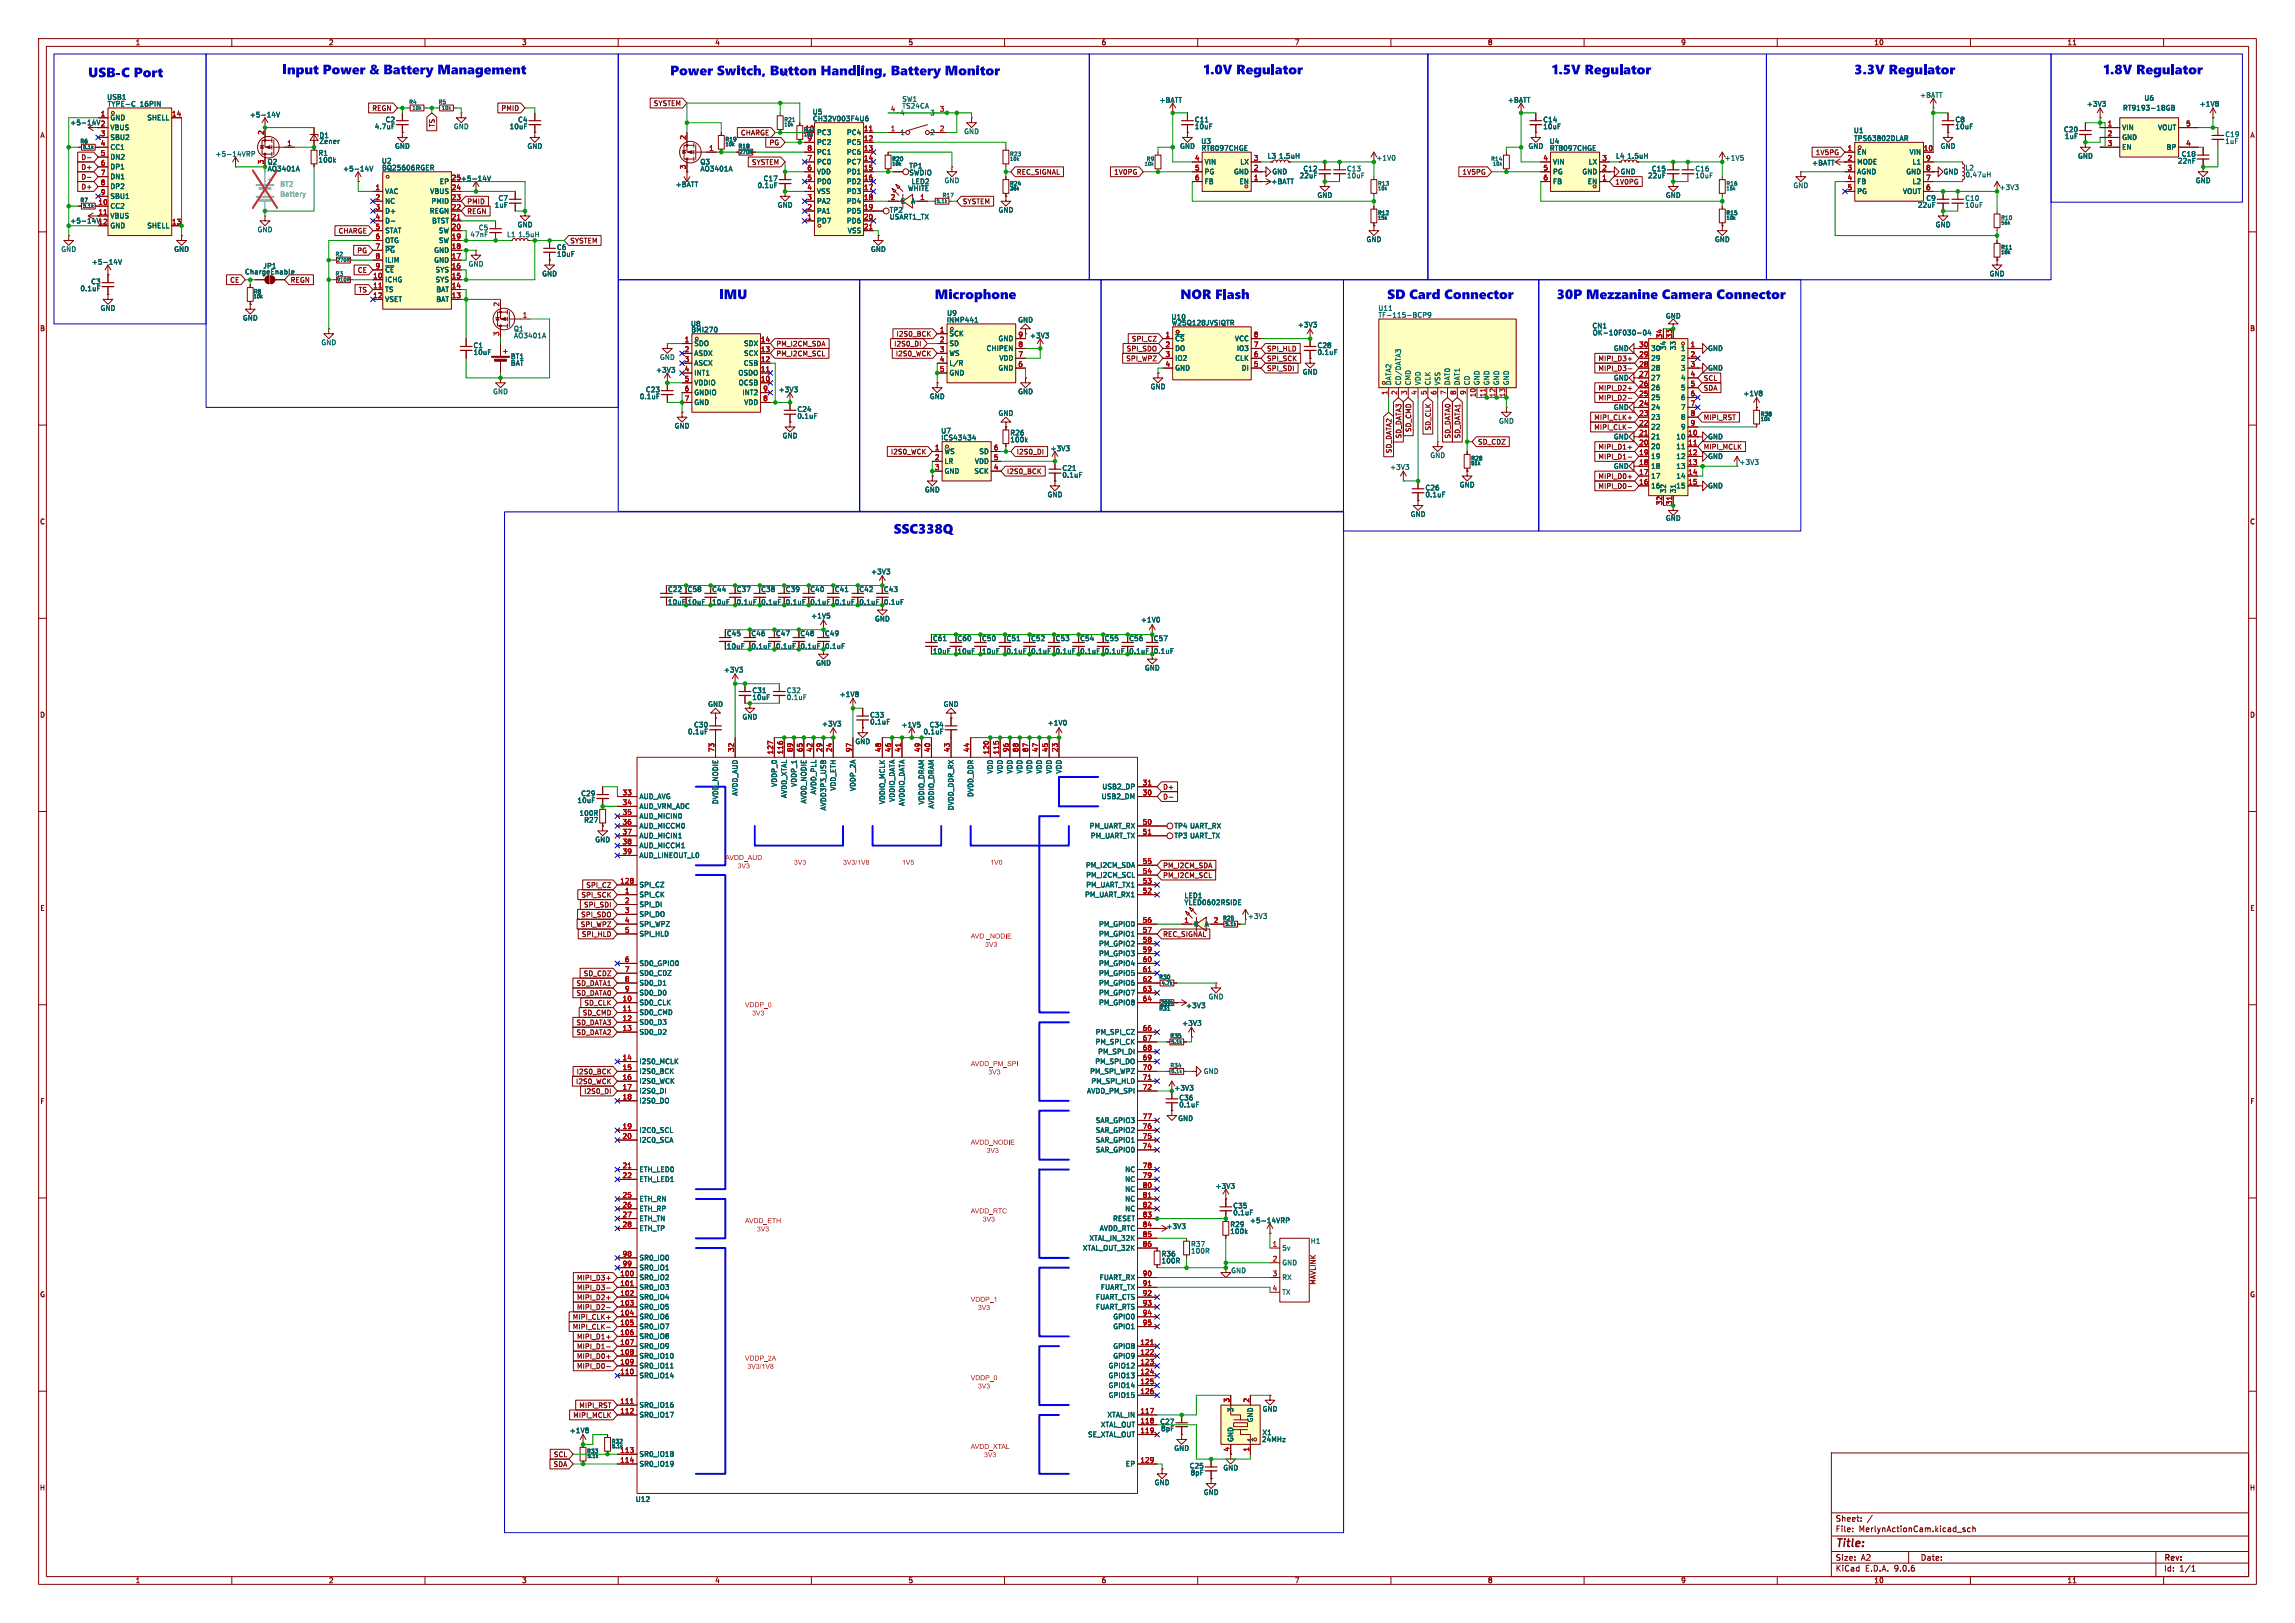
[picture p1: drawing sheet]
<svg xmlns="http://www.w3.org/2000/svg" width="594mm" height="420mm" viewBox="0 0 594 420" stroke-linecap="round" stroke-linejoin="round" font-family="sans-serif">
<defs><g id="words">
<g font-size="3.5" fill="#0000c2">
<text x="22.8" y="21.3">USB-C Port</text>
<text x="73" y="20.5">Input</text>
<text x="83.5" y="20.5">Power &amp; Battery</text>
<text x="113.2" y="20.5">Management</text>
<text x="173.4" y="20.8">Power Switch, Button</text>
<text x="230.5" y="20.8">Battery</text>
<text x="244.5" y="20.8">Monitor</text>
<text x="241.9" y="78.7">Microphone</text>
<text x="305.5" y="78.7">NOR Flash</text>
<text x="359" y="78.7">SD Card Connector</text>
<text x="430.1" y="78.7">Camera Connector</text>
<text x="231.3" y="139.4">SSC338Q</text>
</g>
<text font-size="2.8" fill="#840000" x="475" y="400.9">Title:</text>
<g font-size="2.1" fill="#840000">
<text x="475" y="394">Sheet:</text>
<text x="475" y="396.7">File:</text>
<text x="481.1" y="396.7">MerlynActionCam.kicad_sch</text>
<text x="475" y="406.9">KiCad</text>
<text x="475" y="404.1">Size:</text>
<text x="481.7" y="404.1">A2</text>
<text x="482.7" y="406.9">E.D.A.</text>
<text x="490.3" y="406.9">9.0.6</text>
<text x="497" y="404.1">Date:</text>
<text x="560" y="404.3">Rev:</text>
<text x="560" y="406.9">Id:</text>
<text x="564.1" y="406.9">1/1</text>
</g>
<g font-size="1.8" fill="#840000">
<text x="35" y="11.9">1</text>
<text x="85" y="11.9">2</text>
<text x="135" y="11.9">3</text>
<text x="185" y="11.9">4</text>
<text x="235" y="11.9">5</text>
<text x="285" y="11.9">6</text>
<text x="335" y="11.9">7</text>
<text x="385" y="11.9">8</text>
<text x="435" y="11.9">9</text>
<text x="485" y="11.9">10</text>
<text x="535" y="11.9">11</text>
<text x="96.2" y="28.9">REGN</text>
<text x="129.7" y="28.9">PMID</text>
<text x="169.1" y="27.6">SYSTEM</text>
<text x="10.3" y="35.9">A</text>
<text x="112.7" y="33" transform="rotate(-90 112.7 33)">TS</text>
<text x="191.6" y="35.2">CHARGE</text>
<text x="582.3" y="35.9">A</text>
<text x="20.9" y="41.6">D-</text>
<text x="199" y="37.8">PG</text>
<text x="469.8" y="40.3">1V5PG</text>
<text x="478.1" y="41.7">2</text>
<text x="20.9" y="46.7">D-</text>
<text x="20.9" y="44.1">D+</text>
<text x="194.5" y="42.9">SYSTEM</text>
<text x="263" y="45.4">REC_SIGNAL</text>
<text x="288.2" y="45.4">1V0PG</text>
<text x="378.4" y="45.4">1V5PG</text>
<text x="418" y="47.9">1V0PG</text>
<text x="20.9" y="49.2">D+</text>
<text x="120.8" y="53">PMID</text>
<text x="249.1" y="53">SYSTEM</text>
<text x="25.4" y="55.6">11</text>
<text x="120.8" y="55.6">REGN</text>
<text x="87.5" y="60.6">CHARGE</text>
<text x="92.3" y="65.7">PG</text>
<text x="147.5" y="63.2">SYSTEM</text>
<text x="92.5" y="70.8">CE</text>
<text x="59.4" y="73.3">CE</text>
<text x="75.1" y="73.3">REGN</text>
<text x="92.7" y="75.9">TS</text>
<text x="10.3" y="85.9">B</text>
<text x="200.8" y="89.9">PM_I2CM_SDA</text>
<text x="231.3" y="89.9">I2S0_DI</text>
<text x="231.9" y="87.3">I2S0_BCK</text>
<text x="292.8" y="88.6">SPI_CZ</text>
<text x="582.3" y="85.9">B</text>
<text x="200.8" y="92.4">PM_I2CM_SCL</text>
<text x="231.7" y="92.4">I2S0_WCK</text>
<text x="291.4" y="93.7">SPI_WPZ</text>
<text x="291.5" y="91.1">SPI_SDO</text>
<text x="327.8" y="93.7">SPI_SCK</text>
<text x="327.8" y="91.1">SPI_HLD</text>
<text x="413.6" y="93.7">MIPI_D3+</text>
<text x="327.8" y="96.2">SPI_SDI</text>
<text x="413.6" y="96.2">MIPI_D3-</text>
<text x="413.6" y="101.3">MIPI_D2+</text>
<text x="440.8" y="98.7">SCL</text>
<text x="440.8" y="101.3">SDA</text>
<text x="413.6" y="103.8">MIPI_D2-</text>
<text x="362.9" y="113.6" transform="rotate(-90 362.9 113.6)">SD_DATA3</text>
<text x="365.4" y="111.9" transform="rotate(-90 365.4 111.9)">SD_CMD</text>
<text x="370.5" y="111.5" transform="rotate(-90 370.5 111.5)">SD_CLK</text>
<text x="375.6" y="113.6" transform="rotate(-90 375.6 113.6)">SD_DATA0</text>
<text x="378.1" y="113.6" transform="rotate(-90 378.1 113.6)">SD_DATA1</text>
<text x="412.5" y="111.4">MIPI_CLK-</text>
<text x="412.5" y="108.9">MIPI_CLK+</text>
<text x="440.8" y="108.9">MIPI_RST</text>
<text x="230.5" y="117.8">I2S0_WCK</text>
<text x="263" y="117.8">I2S0_DI</text>
<text x="360.4" y="117.4" transform="rotate(-90 360.4 117.4)">SD_DATA2</text>
<text x="382.4" y="115.3">SD_CDZ</text>
<text x="413.6" y="119.1">MIPI_D1-</text>
<text x="413.6" y="116.5">MIPI_D1+</text>
<text x="440.8" y="116.5">MIPI_MCLK</text>
<text x="260.5" y="122.9">I2S0_BCK</text>
<text x="413.6" y="124.1">MIPI_D0+</text>
<text x="413.6" y="126.7">MIPI_D0-</text>
<text x="432.8" y="130.9" transform="rotate(-90 432.8 130.9)">31</text>
<text x="10.3" y="135.9">C</text>
<text x="582.3" y="135.9">C</text>
<text x="172.8" y="153.4">C22</text>
<text x="177.8" y="153.4">C58</text>
<text x="184.2" y="153.4">C44</text>
<text x="190.5" y="153.4">C37</text>
<text x="196.9" y="153.4">C38</text>
<text x="203.2" y="153.4">C39</text>
<text x="209.6" y="153.4">C40</text>
<text x="215.9" y="153.4">C41</text>
<text x="222.3" y="153.4">C42</text>
<text x="228.6" y="153.4">C43</text>
<text x="188" y="164.8">C45</text>
<text x="194.3" y="164.8">C46</text>
<text x="200.7" y="164.8">C47</text>
<text x="207" y="164.8">C48</text>
<text x="213.4" y="164.8">C49</text>
<text x="241.3" y="166.1">C61</text>
<text x="247.7" y="166.1">C60</text>
<text x="254" y="166.1">C50</text>
<text x="260.4" y="166.1">C51</text>
<text x="266.7" y="166.1">C52</text>
<text x="273.1" y="166.1">C53</text>
<text x="279.4" y="166.1">C54</text>
<text x="285.8" y="166.1">C55</text>
<text x="292.1" y="166.1">C56</text>
<text x="298.5" y="166.1">C57</text>
<text x="298.5" y="169.4">0.1uF</text>
<text x="10.3" y="185.9">D</text>
<text x="582.3" y="185.9">D</text>
<text x="300.9" y="207.1">D-</text>
<text x="300.9" y="204.5">D+</text>
<text x="300.9" y="227.4">PM_I2CM_SCL</text>
<text x="300.9" y="224.9">PM_I2CM_SDA</text>
<text x="150.4" y="232.5">SPI_SCK</text>
<text x="151.6" y="229.9">SPI_CZ</text>
<text x="10.3" y="235.9">E</text>
<text x="150.3" y="237.6">SPI_SDO</text>
<text x="151" y="235">SPI_SDI</text>
<text x="582.3" y="235.9">E</text>
<text x="150.2" y="240.1">SPI_WPZ</text>
<text x="150.5" y="242.6">SPI_HLD</text>
<text x="300.9" y="242.6">REC_SIGNAL</text>
<text x="149.1" y="257.9">SD_DATA0</text>
<text x="149.1" y="255.3">SD_DATA1</text>
<text x="151" y="252.8">SD_CDZ</text>
<text x="150.7" y="263">SD_CMD</text>
<text x="151.1" y="260.4">SD_CLK</text>
<text x="149.1" y="268">SD_DATA2</text>
<text x="149.1" y="265.5">SD_DATA3</text>
<text x="149" y="280.7">I2S0_WCK</text>
<text x="149.2" y="278.2">I2S0_BCK</text>
<text x="10.3" y="285.9">F</text>
<text x="151.1" y="283.3">I2S0_DI</text>
<text x="303.8" y="282.4">+3V3</text>
<text x="582.3" y="285.9">F</text>
<text x="10.3" y="335.9">G</text>
<text x="149.2" y="334.1">MIPI_D3-</text>
<text x="149.2" y="331.5">MIPI_D3+</text>
<text x="340.7" y="332.6" transform="rotate(-90 340.7 332.6)">MAVLINK</text>
<text x="582.3" y="335.9">G</text>
<text x="148.1" y="341.7">MIPI_CLK+</text>
<text x="149.2" y="339.2">MIPI_D2-</text>
<text x="149.2" y="336.6">MIPI_D2+</text>
<text x="148.1" y="344.2">MIPI_CLK-</text>
<text x="149.2" y="346.8">MIPI_D1+</text>
<text x="149.2" y="349.3">MIPI_D1-</text>
<text x="149.2" y="351.9">MIPI_D0+</text>
<text x="149.2" y="354.4">MIPI_D0-</text>
<text x="149.8" y="364.6">MIPI_RST</text>
<text x="148.2" y="367.1">MIPI_MCLK</text>
<text x="143.2" y="377.3">SCL</text>
<text x="318.3" y="375.7" transform="rotate(-90 318.3 375.7)">4</text>
<text x="143.2" y="379.8">SDA</text>
<text x="10.2" y="385.9">H</text>
<text x="582.2" y="385.9">H</text>
<text x="35" y="409.9">1</text>
<text x="85" y="409.9">2</text>
<text x="135" y="409.9">3</text>
<text x="185" y="409.9">4</text>
<text x="235" y="409.9">5</text>
<text x="285" y="409.9">6</text>
<text x="335" y="409.9">7</text>
<text x="385" y="409.9">8</text>
<text x="435" y="409.9">9</text>
<text x="485" y="409.9">10</text>
<text x="535" y="409.9">11</text>
</g>
<g font-size="1.8" fill="#006464">
<text x="27.6" y="26">USB1</text>
<text x="27.7" y="27.8">TYPE-C</text>
<text x="36.2" y="27.8">16PIN</text>
<text x="210.2" y="29.8">U5</text>
<text x="233.4" y="28.3">TS24CA</text>
<text x="233.4" y="26.5">SW1</text>
<text x="300" y="26.8">+BATT</text>
<text x="390.2" y="26.8">+BATT</text>
<text x="496.8" y="25.5">+BATT</text>
<text x="540" y="27.8">+3V3</text>
<text x="549.4" y="28.8">RT9193-18GB</text>
<text x="554.9" y="26.3">U6</text>
<text x="569.2" y="27.8">+1V8</text>
<text x="18.1" y="32.6">+5-14V</text>
<text x="28.4" y="31.3">GND</text>
<text x="28.4" y="33.9">VBUS</text>
<text x="38" y="31.3">SHELL</text>
<text x="64.5" y="30.6">+5-14V</text>
<text x="82.6" y="35.9">D1</text>
<text x="96.9" y="33.6">4.7uF</text>
<text x="99.7" y="31.9">C2</text>
<text x="117.3" y="33.6">GND</text>
<text x="131.8" y="33.6">10uF</text>
<text x="134" y="31.9">C4</text>
<text x="208.2" y="34">10</text>
<text x="210.3" y="31.6">CH32V003F4U6</text>
<text x="211.3" y="35.2">PC3</text>
<text x="219.1" y="35.2">PC4</text>
<text x="232.9" y="30.1">4</text>
<text x="232.9" y="35.2">1</text>
<text x="240.6" y="30.1">3</text>
<text x="240.6" y="35.2">2</text>
<text x="249.4" y="34.9">GND</text>
<text x="309.1" y="31.9">C11</text>
<text x="309.1" y="33.6">10uF</text>
<text x="399.3" y="31.9">C14</text>
<text x="399.3" y="33.6">10uF</text>
<text x="479.7" y="34.6">U1</text>
<text x="506" y="31.9">C8</text>
<text x="506" y="33.6">10uF</text>
<text x="534.1" y="34.4">C20</text>
<text x="549.1" y="33.9">VIN</text>
<text x="558.5" y="33.9">VOUT</text>
<text x="575.8" y="35.7">C19</text>
<text x="28.4" y="36.4">SBU2</text>
<text x="28.4" y="39">CC1</text>
<text x="28.4" y="41.5">DN2</text>
<text x="55.7" y="40.7">+5-14VRP</text>
<text x="82.3" y="40.5">R1</text>
<text x="82.6" y="37.4">Zener</text>
<text x="102.1" y="38.7">GND</text>
<text x="136.4" y="38.7">GND</text>
<text x="208.8" y="36.6">9</text>
<text x="211.3" y="40.2">PC1</text>
<text x="211.3" y="37.7">PC2</text>
<text x="219.1" y="40.2">PC6</text>
<text x="219.1" y="37.7">PC5</text>
<text x="305.3" y="38.7">GND</text>
<text x="310.8" y="37.4">U3</text>
<text x="310.8" y="39.2">RT8097CHGE</text>
<text x="328" y="41.2">L3</text>
<text x="330.9" y="41.2">1.5uH</text>
<text x="356.1" y="41.8">+1V0</text>
<text x="395.5" y="38.7">GND</text>
<text x="401" y="37.4">U4</text>
<text x="401" y="39.2">RT8097CHGE</text>
<text x="418.1" y="41.2">L4</text>
<text x="421.1" y="41.2">1.5uH</text>
<text x="446.3" y="41.8">+1V5</text>
<text x="479.7" y="36.7">TPS63802DLAR</text>
<text x="480.6" y="40.2">EN</text>
<text x="494.1" y="40.2">VIN</text>
<text x="502.2" y="38.7">GND</text>
<text x="534.3" y="36.2">1uF</text>
<text x="537.7" y="41.2">GND</text>
<text x="549.1" y="36.4">GND</text>
<text x="549.1" y="39">EN</text>
<text x="560.6" y="39">BP</text>
<text x="564.6" y="40.7">C18</text>
<text x="575.8" y="37.4">1uF</text>
<text x="28.4" y="44">DP1</text>
<text x="28.4" y="46.6">DN1</text>
<text x="69.1" y="42.8">Q2</text>
<text x="69.2" y="44.6">AO3401A</text>
<text x="82.3" y="42.3">100k</text>
<text x="88.7" y="44.6">+5-14V</text>
<text x="98.7" y="42.5">U2</text>
<text x="98.8" y="44.3">BQ25606RGER</text>
<text x="113.7" y="47.9">EP</text>
<text x="116.8" y="46.7">25 +5-14V</text>
<text x="181.1" y="42.8">Q3</text>
<text x="181.2" y="44.6">AO3401A</text>
<text x="197.5" y="47.1">C17</text>
<text x="211.3" y="47.9">PD0</text>
<text x="211.3" y="45.3">VDD</text>
<text x="211.3" y="42.8">PC0</text>
<text x="219.1" y="47.9">PD2</text>
<text x="219.1" y="45.3">PD1</text>
<text x="219.1" y="42.8">PC7</text>
<text x="235.2" y="43.8">TP1</text>
<text x="235.2" y="45.6">SWDIO</text>
<text x="235.8" y="47.9">LED2</text>
<text x="244.3" y="47.6">GND</text>
<text x="311.7" y="47.9">FB</text>
<text x="311.7" y="45.3">PG</text>
<text x="311.7" y="42.8">VIN</text>
<text x="319.3" y="45.3">GND</text>
<text x="320.7" y="47.9">EN</text>
<text x="320.9" y="42.8">LX</text>
<text x="328.9" y="47.9">+BATT</text>
<text x="329.2" y="45.3">GND</text>
<text x="336.3" y="46.3">22uF</text>
<text x="337.2" y="44.6">C12</text>
<text x="348.5" y="44.6">C13</text>
<text x="348.5" y="46.3">10uF</text>
<text x="401.8" y="47.9">FB</text>
<text x="401.8" y="45.3">PG</text>
<text x="401.8" y="42.8">VIN</text>
<text x="409.4" y="45.3">GND</text>
<text x="410.8" y="47.9">EN</text>
<text x="411.1" y="42.8">LX</text>
<text x="419.3" y="45.3">GND</text>
<text x="426.4" y="46.3">22uF</text>
<text x="427.4" y="44.6">C15</text>
<text x="438.7" y="44.6">C16</text>
<text x="438.7" y="46.3">10uF</text>
<text x="468.9" y="43">+BATT</text>
<text x="480.6" y="42.8">MODE</text>
<text x="480.6" y="45.3">AGND</text>
<text x="480.6" y="47.9">FB</text>
<text x="493.3" y="45.3">GND</text>
<text x="494.9" y="42.8">L1</text>
<text x="494.9" y="47.9">L2</text>
<text x="502.9" y="45.3">GND</text>
<text x="508.6" y="44.3">L2</text>
<text x="508.6" y="46.1">0.47uH</text>
<text x="563.6" y="42.5">22nF</text>
<text x="568.2" y="47.6">GND</text>
<text x="28.4" y="49.1">DP2</text>
<text x="28.4" y="51.7">SBU1</text>
<text x="99.6" y="50.4">VAC</text>
<text x="99.6" y="52.9">NC</text>
<text x="111.2" y="50.4">VBUS</text>
<text x="111.5" y="52.9">PMID</text>
<text x="127.9" y="53.9">1uF</text>
<text x="128.9" y="52.2">C7</text>
<text x="174.8" y="48.6">+BATT</text>
<text x="195.9" y="48.9">0.1uF</text>
<text x="201.2" y="53.9">GND</text>
<text x="211.3" y="52.9">PA2</text>
<text x="211.3" y="50.4">VSS</text>
<text x="219.1" y="52.9">PD4</text>
<text x="219.1" y="50.4">PD3</text>
<text x="232.9" y="52.9">C</text>
<text x="234.9" y="49.6">WHITE</text>
<text x="235.7" y="52.9">A</text>
<text x="340.9" y="51.4">GND</text>
<text x="431" y="51.4">GND</text>
<text x="464.1" y="48.9">GND</text>
<text x="480.6" y="50.4">PG</text>
<text x="492.4" y="50.4">VOUT</text>
<text x="496.3" y="53.9">22uF</text>
<text x="498.4" y="52.2">C9</text>
<text x="508.5" y="52.2">C10</text>
<text x="508.5" y="53.9">10uF</text>
<text x="517.4" y="49.4">+3V3</text>
<text x="18.1" y="58">+5-14V</text>
<text x="25.4" y="58.2">12</text>
<text x="28.4" y="54.2">CC2</text>
<text x="28.4" y="56.7">VBUS</text>
<text x="28.4" y="59.3">GND</text>
<text x="38" y="59.3">SHELL</text>
<text x="99.6" y="55.5">D+</text>
<text x="99.6" y="58">D-</text>
<text x="111.1" y="55.5">REGN</text>
<text x="111.7" y="58">BTST</text>
<text x="123.8" y="59.8">C5</text>
<text x="133.9" y="59">GND</text>
<text x="211.3" y="58">PD7</text>
<text x="211.3" y="55.5">PA1</text>
<text x="219.1" y="58">PD6</text>
<text x="219.1" y="55.5">PD5</text>
<text x="230.1" y="55.2">TP2</text>
<text x="230.1" y="57">USART1_TX</text>
<text x="258.3" y="55.2">GND</text>
<text x="500.9" y="59">GND</text>
<text x="15.7" y="65.4">GND</text>
<text x="45" y="65.4">GND</text>
<text x="66.5" y="60.3">GND</text>
<text x="99.6" y="60.6">STAT</text>
<text x="99.6" y="63.1">OTG</text>
<text x="99.6" y="65.6">~{PG}</text>
<text x="112.3" y="65.6">GND</text>
<text x="113.5" y="60.6">SW</text>
<text x="113.5" y="63.1">SW</text>
<text x="121.6" y="61.6">47nF</text>
<text x="131.1" y="61.6">L1</text>
<text x="134.1" y="61.6">1.5uH</text>
<text x="144" y="64.9">C6</text>
<text x="219.3" y="60.6">VSS</text>
<text x="225.3" y="65.4">GND</text>
<text x="353.6" y="62.8">GND</text>
<text x="443.7" y="62.8">GND</text>
<text x="23.7" y="68.7">+5-14V</text>
<text x="63.3" y="71.2">ChargeEnable</text>
<text x="68" y="69.7">JP1</text>
<text x="99.6" y="68.2">ILIM</text>
<text x="99.6" y="70.7">~{CE}</text>
<text x="112.3" y="68.2">GND</text>
<text x="112.6" y="70.7">SYS</text>
<text x="121.2" y="69.2">GND</text>
<text x="140.2" y="71.7">GND</text>
<text x="144" y="66.6">10uF</text>
<text x="514.9" y="71.7">GND</text>
<text x="20.7" y="75.5">0.1uF</text>
<text x="23.5" y="73.8">C3</text>
<text x="99.6" y="73.3">ICHG</text>
<text x="99.6" y="75.8">TS</text>
<text x="112.6" y="73.3">SYS</text>
<text x="112.8" y="75.8">BAT</text>
<text x="25.9" y="80.6">GND</text>
<text x="62.7" y="83.2">GND</text>
<text x="99.6" y="78.3">VSET</text>
<text x="112.8" y="78.3">BAT</text>
<text x="244.9" y="83.7">INMP441</text>
<text x="245" y="81.9">U9</text>
<text x="263.4" y="83.7">GND</text>
<text x="303.1" y="82.9">U10</text>
<text x="356.6" y="80.6">U11</text>
<text x="356.6" y="82.4">TF-115-BCP9</text>
<text x="431" y="82.7">GND</text>
<text x="83.1" y="89.5">GND</text>
<text x="132.9" y="86">Q1</text>
<text x="132.9" y="87.7">AO3401A</text>
<text x="178.7" y="84.7">U8</text>
<text x="178.8" y="86.2">BMI270</text>
<text x="179.6" y="89.8">SDO</text>
<text x="192.4" y="89.8">SDX</text>
<text x="245.6" y="87.2">SCK</text>
<text x="245.6" y="89.8">SD</text>
<text x="258.3" y="88.5">GND</text>
<text x="266.5" y="87.7">+3V3</text>
<text x="303.2" y="84.4">W25Q128JVSIQTR</text>
<text x="304" y="88.5">~{CS}</text>
<text x="319.5" y="88.5">VCC</text>
<text x="335.8" y="84.9">+3V3</text>
<text x="412" y="85.2">CN1</text>
<text x="412.1" y="87">OK-10F030-04</text>
<text x="122.4" y="90.3">C1</text>
<text x="122.4" y="92">10uF</text>
<text x="132.1" y="93.1">BT1</text>
<text x="132.1" y="94.8">BAT</text>
<text x="170.7" y="93.3">GND</text>
<text x="179.6" y="92.3">ASDX</text>
<text x="179.6" y="94.8">ASCX</text>
<text x="192.4" y="94.8">CSB</text>
<text x="192.4" y="92.3">SCX</text>
<text x="245.6" y="92.3">WS</text>
<text x="245.6" y="94.8">L/R</text>
<text x="255.2" y="91">CHIPEN</text>
<text x="258.6" y="93.6">VDD</text>
<text x="304" y="91">DO</text>
<text x="304" y="93.6">IO2</text>
<text x="319.6" y="93.6">CLK</text>
<text x="320" y="91">IO3</text>
<text x="340.9" y="90.3">C28</text>
<text x="340.9" y="92">0.1uF</text>
<text x="417.6" y="91">GND</text>
<text x="427.2" y="91">30</text>
<text x="427.2" y="93.6">29</text>
<text x="431.4" y="90.8" transform="rotate(-90 431.4 90.8)">34</text>
<text x="433.9" y="90.8" transform="rotate(-90 433.9 90.8)">33</text>
<text x="435" y="91">1</text>
<text x="435" y="93.6">2</text>
<text x="442" y="91">GND</text>
<text x="167" y="101.7">C23</text>
<text x="169.7" y="96.6">+3V3</text>
<text x="179.6" y="97.4">INT1</text>
<text x="179.6" y="99.9">VDDIO</text>
<text x="191" y="97.4">OSDO</text>
<text x="191.1" y="99.9">OCSB</text>
<text x="201.4" y="101.7">+3V3</text>
<text x="245.6" y="97.4">GND</text>
<text x="258.3" y="96.1">GND</text>
<text x="297.7" y="100.9">GND</text>
<text x="304" y="96.1">GND</text>
<text x="321.3" y="96.1">DI</text>
<text x="337.1" y="97.1">GND</text>
<text x="360.3" y="99.8" transform="rotate(-90 360.3 99.8)">DATA2</text>
<text x="362.8" y="99.8" transform="rotate(-90 362.8 99.8)">CD/DATA3</text>
<text x="365.4" y="99.8" transform="rotate(-90 365.4 99.8)">CMD</text>
<text x="367.9" y="99.8" transform="rotate(-90 367.9 99.8)">VDD</text>
<text x="370.4" y="99.8" transform="rotate(-90 370.4 99.8)">CLK</text>
<text x="373" y="99.8" transform="rotate(-90 373 99.8)">VSS</text>
<text x="375.5" y="99.8" transform="rotate(-90 375.5 99.8)">DAT0</text>
<text x="378.1" y="99.8" transform="rotate(-90 378.1 99.8)">DAT1</text>
<text x="380.6" y="99.8" transform="rotate(-90 380.6 99.8)">CD</text>
<text x="383.1" y="99.8" transform="rotate(-90 383.1 99.8)">GND</text>
<text x="385.7" y="99.8" transform="rotate(-90 385.7 99.8)">GND</text>
<text x="388.2" y="99.8" transform="rotate(-90 388.2 99.8)">GND</text>
<text x="390.8" y="99.8" transform="rotate(-90 390.8 99.8)">GND</text>
<text x="417.6" y="98.7">GND</text>
<text x="427.2" y="96.1">28</text>
<text x="427.2" y="98.7">27</text>
<text x="427.2" y="101.2">26</text>
<text x="435" y="96.1">3</text>
<text x="435" y="98.7">4</text>
<text x="435" y="101.2">5</text>
<text x="442" y="96.1">GND</text>
<text x="127.5" y="102.2">GND</text>
<text x="165.5" y="103.5">0.1uF</text>
<text x="179.6" y="102.5">GNDIO</text>
<text x="179.6" y="105">GND</text>
<text x="192" y="102.5">INT2</text>
<text x="192.5" y="105">VDD</text>
<text x="206.3" y="106.8">C24</text>
<text x="240.5" y="103.5">GND</text>
<text x="258.3" y="107.8">GND</text>
<text x="263.4" y="102.2">GND</text>
<text x="417.6" y="106.3">GND</text>
<text x="427.2" y="103.7">25</text>
<text x="427.2" y="106.3">24</text>
<text x="435" y="103.7">6</text>
<text x="435" y="106.3">7</text>
<text x="451.1" y="102.7">+1V8</text>
<text x="174.5" y="111.1">GND</text>
<text x="202.4" y="113.6">GND</text>
<text x="206.3" y="108.6">0.1uF</text>
<text x="243.5" y="112.4">U7</text>
<text x="261.4" y="112.9">R26</text>
<text x="387.9" y="109.8">GND</text>
<text x="417.6" y="113.9">GND</text>
<text x="427.2" y="108.8">23</text>
<text x="427.2" y="111.4">22</text>
<text x="427.2" y="113.9">21</text>
<text x="433.7" y="113.9">10</text>
<text x="435" y="108.8">8</text>
<text x="435" y="111.4">9</text>
<text x="442" y="113.9">GND</text>
<text x="243.5" y="114.1">ICS43434</text>
<text x="244.3" y="117.7">WS</text>
<text x="253.3" y="117.7">SD</text>
<text x="261.4" y="114.7">100k</text>
<text x="271.8" y="116.9">+3V3</text>
<text x="370.1" y="118.7">GND</text>
<text x="427.2" y="116.4">20</text>
<text x="427.2" y="119">19</text>
<text x="433.7" y="116.4">11</text>
<text x="433.7" y="119">12</text>
<text x="442" y="119">GND</text>
<text x="244.3" y="120.2">LR</text>
<text x="244.3" y="122.8">GND</text>
<text x="252.1" y="122.8">SCK</text>
<text x="252.2" y="120.2">VDD</text>
<text x="274.8" y="122">C21</text>
<text x="274.8" y="123.8">0.1uF</text>
<text x="359.7" y="121.8">+3V3</text>
<text x="417.6" y="121.5">GND</text>
<text x="427.2" y="121.5">18</text>
<text x="427.2" y="124.1">17</text>
<text x="433.7" y="121.5">13</text>
<text x="433.7" y="124.1">14</text>
<text x="450.1" y="120.5">+3V3</text>
<text x="239.3" y="127.6">GND</text>
<text x="271" y="128.9">GND</text>
<text x="368.8" y="127.1">C26</text>
<text x="368.8" y="128.9">0.1uF</text>
<text x="377.7" y="126.3">GND</text>
<text x="427.2" y="126.6">16</text>
<text x="431.4" y="127.8" transform="rotate(-90 431.4 127.8)">32</text>
<text x="433.7" y="126.6">15</text>
<text x="433.9" y="127.8" transform="rotate(-90 433.9 127.8)">31</text>
<text x="442" y="126.6">GND</text>
<text x="365" y="134">GND</text>
<text x="431" y="135">GND</text>
<text x="225.3" y="148.8">+3V3</text>
<text x="184.2" y="156.7">10uF</text>
<text x="190.5" y="156.7">0.1uF</text>
<text x="196.9" y="156.7">0.1uF</text>
<text x="203.2" y="156.7">0.1uF</text>
<text x="209.6" y="156.7">0.1uF</text>
<text x="209.8" y="160.3">+1V5</text>
<text x="215.9" y="156.7">0.1uF</text>
<text x="222.3" y="156.7">0.1uF</text>
<text x="226.3" y="161">GND</text>
<text x="228.6" y="156.7">0.1uF</text>
<text x="295.2" y="161.3">+1V0</text>
<text x="188" y="168.1">10uF</text>
<text x="194.3" y="168.1">0.1uF</text>
<text x="200.7" y="168.1">0.1uF</text>
<text x="207" y="168.1">0.1uF</text>
<text x="211.1" y="172.4">GND</text>
<text x="213.4" y="168.1">0.1uF</text>
<text x="241.3" y="169.4">10uF</text>
<text x="247.7" y="169.4">10uF</text>
<text x="254" y="169.4">10uF</text>
<text x="260.4" y="169.4">0.1uF</text>
<text x="266.7" y="169.4">0.1uF</text>
<text x="273.1" y="169.4">0.1uF</text>
<text x="279.4" y="169.4">0.1uF</text>
<text x="285.8" y="169.4">0.1uF</text>
<text x="292.1" y="169.4">0.1uF</text>
<text x="296.2" y="173.7">GND</text>
<text x="187.2" y="174.2">+3V3</text>
<text x="194.6" y="179.6">C31</text>
<text x="203.5" y="179.6">C32</text>
<text x="183.2" y="183.1">GND</text>
<text x="194.6" y="181.3">10uF</text>
<text x="203.5" y="181.3">0.1uF</text>
<text x="217.2" y="180.6">+1V8</text>
<text x="225.1" y="185.9">C33</text>
<text x="244.1" y="183.1">GND</text>
<text x="177.9" y="190.2">0.1uF</text>
<text x="179.5" y="188.4">C30</text>
<text x="192" y="186.4">GND</text>
<text x="212.6" y="188.2">+3V3</text>
<text x="225.1" y="187.7">0.1uF</text>
<text x="233.2" y="188.4">+1V5</text>
<text x="238.9" y="190.2">0.1uF</text>
<text x="240.5" y="188.4">C34</text>
<text x="271.1" y="187.9">+1V0</text>
<text x="221.3" y="192.8">GND</text>
<text x="201.3" y="203.7" transform="rotate(-90 201.3 203.7)">VDDP_0</text>
<text x="206.4" y="203.7" transform="rotate(-90 206.4 203.7)">VDDP_1</text>
<text x="257.2" y="200.3" transform="rotate(-90 257.2 200.3)">VDD</text>
<text x="259.7" y="200.3" transform="rotate(-90 259.7 200.3)">VDD</text>
<text x="262.3" y="200.3" transform="rotate(-90 262.3 200.3)">VDD</text>
<text x="264.8" y="200.3" transform="rotate(-90 264.8 200.3)">VDD</text>
<text x="267.3" y="200.3" transform="rotate(-90 267.3 200.3)">VDD</text>
<text x="269.9" y="200.3" transform="rotate(-90 269.9 200.3)">VDD</text>
<text x="272.4" y="200.3" transform="rotate(-90 272.4 200.3)">VDD</text>
<text x="275" y="200.3" transform="rotate(-90 275 200.3)">VDD</text>
<text x="149.3" y="208">10uF</text>
<text x="150.3" y="206.2">C29</text>
<text x="165.4" y="207">AUD_AVG</text>
<text x="165.4" y="209.5">AUD_VRM_ADC</text>
<text x="186.1" y="208.2" transform="rotate(-90 186.1 208.2)">DVDD_NODIE</text>
<text x="191.1" y="206" transform="rotate(-90 191.1 206)">AVDD_AUD</text>
<text x="203.8" y="206.7" transform="rotate(-90 203.8 206.7)">AVDD_XTAL</text>
<text x="208.9" y="208" transform="rotate(-90 208.9 208)">AVDD_NODIE</text>
<text x="211.5" y="205.7" transform="rotate(-90 211.5 205.7)">AVDD_PLL</text>
<text x="214" y="209.9" transform="rotate(-90 214 209.9)">AVDD3P3_USB</text>
<text x="216.5" y="204.7" transform="rotate(-90 216.5 204.7)">VDD_ETH</text>
<text x="221.6" y="204.8" transform="rotate(-90 221.6 204.8)">VDDP_2A</text>
<text x="229.2" y="208.2" transform="rotate(-90 229.2 208.2)">VDDIO_MCLK</text>
<text x="231.8" y="207.6" transform="rotate(-90 231.8 207.6)">VDDIO_DATA</text>
<text x="234.3" y="208.7" transform="rotate(-90 234.3 208.7)">AVDDIO_DATA</text>
<text x="239.4" y="208.3" transform="rotate(-90 239.4 208.3)">VDDIO_DRAM</text>
<text x="241.9" y="209.4" transform="rotate(-90 241.9 209.4)">AVDDIO_DRAM</text>
<text x="247" y="209.8" transform="rotate(-90 247 209.8)">DVDD_DDR_RX</text>
<text x="252.1" y="206.4" transform="rotate(-90 252.1 206.4)">DVDD_DDR</text>
<text x="285" y="207">USB2_DM</text>
<text x="285.2" y="204.4">USB2_DP</text>
<text x="149.9" y="211.3">100R</text>
<text x="151.1" y="213.1">R27</text>
<text x="165.4" y="212.1">AUD_MICIN0</text>
<text x="165.4" y="214.6">AUD_MICCM0</text>
<text x="281.9" y="214.6">PM_UART_RX</text>
<text x="303.8" y="214.6">TP4 UART_RX</text>
<text x="153.9" y="218.2">GND</text>
<text x="165.4" y="217.1">AUD_MICIN1</text>
<text x="165.4" y="219.7">AUD_MICCM1</text>
<text x="282.2" y="217.1">PM_UART_TX</text>
<text x="303.8" y="217.1">TP3 UART_TX</text>
<text x="165.4" y="222.2">AUD_LINEOUT_L0</text>
<text x="280.9" y="224.8">PM_I2CM_SDA</text>
<text x="281" y="227.3">PM_I2CM_SCL</text>
<text x="165.4" y="229.8">SPI_CZ</text>
<text x="165.4" y="232.4">SPI_CK</text>
<text x="280.7" y="232.4">PM_UART_RX1</text>
<text x="281" y="229.8">PM_UART_TX1</text>
<text x="306.5" y="232.6">LED1</text>
<text x="165.4" y="234.9">SPI_DI</text>
<text x="165.4" y="237.5">SPI_DO</text>
<text x="306.4" y="234.4">YLED0602RSIDE</text>
<text x="322.9" y="238">+3V3</text>
<text x="165.4" y="240">SPI_WPZ</text>
<text x="165.4" y="242.5">SPI_HLD</text>
<text x="284.3" y="240">PM_GPIO0</text>
<text x="284.3" y="242.5">PM_GPIO1</text>
<text x="284.3" y="245.1">PM_GPIO2</text>
<text x="308.9" y="240">K</text>
<text x="311.7" y="240">A</text>
<text x="165.4" y="250.2">SD0_GPIO0</text>
<text x="284.3" y="247.6">PM_GPIO3</text>
<text x="284.3" y="250.2">PM_GPIO4</text>
<text x="165.4" y="252.7">SD0_CDZ</text>
<text x="165.4" y="255.2">SD0_D1</text>
<text x="165.4" y="257.8">SD0_D0</text>
<text x="284.3" y="252.7">PM_GPIO5</text>
<text x="284.3" y="255.2">PM_GPIO6</text>
<text x="284.3" y="257.8">PM_GPIO7</text>
<text x="165.4" y="260.3">SD0_CLK</text>
<text x="165.4" y="262.9">SD0_CMD</text>
<text x="284.3" y="260.3">PM_GPIO8</text>
<text x="306.9" y="261.1">+3V3</text>
<text x="312.7" y="258.8">GND</text>
<text x="165.4" y="265.4">SD0_D3</text>
<text x="165.4" y="267.9">SD0_D2</text>
<text x="283.5" y="267.9">PM_SPI_CZ</text>
<text x="305.9" y="265.7">+3V3</text>
<text x="165.4" y="275.6">I2S0_MCLK</text>
<text x="283.4" y="275.6">PM_SPI_DO</text>
<text x="283.4" y="270.5">PM_SPI_CK</text>
<text x="284.1" y="273">PM_SPI_DI</text>
<text x="165.4" y="278.1">I2S0_BCK</text>
<text x="165.4" y="280.6">I2S0_WCK</text>
<text x="282" y="278.1">PM_SPI_WPZ</text>
<text x="282.3" y="280.6">PM_SPI_HLD</text>
<text x="311.4" y="278.1">GND</text>
<text x="165.4" y="283.2">I2S0_DI</text>
<text x="165.4" y="285.7">I2S0_DO</text>
<text x="281.2" y="283.2">AVDD_PM_SPI</text>
<text x="305.1" y="285">C36</text>
<text x="305.1" y="286.7">0.1uF</text>
<text x="165.4" y="293.3">I2C0_SCL</text>
<text x="283.5" y="290.8">SAR_GPIO3</text>
<text x="283.5" y="293.3">SAR_GPIO2</text>
<text x="304.8" y="290.3">GND</text>
<text x="165.4" y="295.9">I2C0_SCA</text>
<text x="283.5" y="295.9">SAR_GPIO1</text>
<text x="283.5" y="298.4">SAR_GPIO0</text>
<text x="165.4" y="303.5">ETH_LED0</text>
<text x="291.1" y="303.5">NC</text>
<text x="165.4" y="306">ETH_LED1</text>
<text x="165.4" y="311.1">ETH_RN</text>
<text x="291.1" y="306">NC</text>
<text x="291.1" y="308.6">NC</text>
<text x="291.1" y="311.1">NC</text>
<text x="314.5" y="307.8">+3V3</text>
<text x="165.4" y="313.7">ETH_RP</text>
<text x="165.4" y="316.2">ETH_TN</text>
<text x="288" y="316.2">RESET</text>
<text x="291.1" y="313.7">NC</text>
<text x="318.3" y="317.7">R29</text>
<text x="319.1" y="312.9">C35</text>
<text x="319.1" y="314.7">0.1uF</text>
<text x="323.4" y="316.7">+5-14VRP</text>
<text x="165.4" y="318.7">ETH_TP</text>
<text x="280.2" y="323.8">XTAL_OUT_32K</text>
<text x="281.8" y="321.3">XTAL_IN_32K</text>
<text x="284.5" y="318.7">AVDD_RTC</text>
<text x="301.8" y="318.2">+3V3</text>
<text x="308.1" y="322.8">R37</text>
<text x="318.3" y="319.5">100k</text>
<text x="331.8" y="323.8">5v</text>
<text x="339.1" y="322">H1</text>
<text x="165.4" y="326.4">SR0_IO0</text>
<text x="165.4" y="328.9">SR0_IO1</text>
<text x="300.5" y="327.1">100R</text>
<text x="300.5" y="325.4">R36</text>
<text x="308.1" y="324.6">100R</text>
<text x="318.5" y="329.7">GND</text>
<text x="331.8" y="327.6">GND</text>
<text x="165.4" y="331.4">SR0_IO2</text>
<text x="165.4" y="334">SR0_IO3</text>
<text x="284.5" y="331.4">FUART_RX</text>
<text x="284.8" y="334">FUART_TX</text>
<text x="331.8" y="331.4">RX</text>
<text x="331.8" y="335.3">TX</text>
<text x="165.4" y="336.5">SR0_IO4</text>
<text x="165.4" y="339.1">SR0_IO5</text>
<text x="165.4" y="341.6">SR0_IO6</text>
<text x="283.5" y="336.5">FUART_CTS</text>
<text x="283.5" y="339.1">FUART_RTS</text>
<text x="288" y="341.6">GPIO0</text>
<text x="165.4" y="344.1">SR0_IO7</text>
<text x="165.4" y="346.7">SR0_IO8</text>
<text x="288" y="344.1">GPIO1</text>
<text x="165.4" y="349.2">SR0_IO9</text>
<text x="165.4" y="351.8">SR0_IO10</text>
<text x="288" y="349.2">GPIO8</text>
<text x="288" y="351.8">GPIO9</text>
<text x="165.4" y="354.3">SR0_IO11</text>
<text x="165.4" y="356.8">SR0_IO14</text>
<text x="286.8" y="354.3">GPIO12</text>
<text x="286.8" y="356.8">GPIO13</text>
<text x="286.8" y="359.4">GPIO14</text>
<text x="165.4" y="364.5">SR0_IO16</text>
<text x="286.8" y="361.9">GPIO15</text>
<text x="319.4" y="365.5" transform="rotate(-90 319.4 365.5)">3</text>
<text x="326.7" y="365.5">GND</text>
<text x="147.4" y="371.1">+1V8</text>
<text x="165.4" y="367">SR0_IO17</text>
<text x="284.8" y="369.5">XTAL_OUT</text>
<text x="286.5" y="367">XTAL_IN</text>
<text x="300.2" y="368.8">C27</text>
<text x="300.4" y="370.6">8pF</text>
<text x="324.5" y="368.2" transform="rotate(-90 324.5 368.2)">GND</text>
<text x="326.6" y="371.6">X1</text>
<text x="165.4" y="377.2">SR0_IO18</text>
<text x="281.5" y="372.1">SE_XTAL_OUT</text>
<text x="303.8" y="375.6">GND</text>
<text x="319.4" y="373.3" transform="rotate(-90 319.4 373.3)">GND</text>
<text x="324.5" y="373.3" transform="rotate(-90 324.5 373.3)">1</text>
<text x="326.5" y="373.4">24MHz</text>
<text x="165.4" y="379.7">SR0_IO19</text>
<text x="291.3" y="379.7">EP</text>
<text x="307.8" y="380.2">C25</text>
<text x="308" y="382">8pF</text>
<text x="316.5" y="380.7">GND</text>
<text x="164.4" y="388.9">U12</text>
<text x="298.7" y="384.5">GND</text>
<text x="311.4" y="387.1">GND</text>
</g>
<g font-size="1.8" fill="#a90000">
<text x="230.4" y="29">4</text>
<text x="243.1" y="29">3</text>
<text x="26" y="30.2">1</text>
<text x="26" y="32.8">2</text>
<text x="26" y="35.3">3</text>
<text x="44.4" y="30.2">14</text>
<text x="68.3" y="35" transform="rotate(-90 68.3 35)">2</text>
<text x="223.5" y="34">11</text>
<text x="230.4" y="34">1</text>
<text x="243.1" y="34">2</text>
<text x="545.4" y="32.8">1</text>
<text x="545.4" y="35.3">2</text>
<text x="565.7" y="32.8">5</text>
<text x="26" y="37.8">4</text>
<text x="26" y="40.4">5</text>
<text x="74.2" y="37.8">1</text>
<text x="177.5" y="36.3" transform="rotate(-90 177.5 36.3)">2</text>
<text x="183.4" y="39.1">1</text>
<text x="208.8" y="41.7">7</text>
<text x="208.8" y="39.1">8</text>
<text x="223.5" y="41.7">14</text>
<text x="223.5" y="39.1">13</text>
<text x="223.5" y="36.6">12</text>
<text x="309.2" y="41.7">4</text>
<text x="324.4" y="41.7">3</text>
<text x="399.3" y="41.7">4</text>
<text x="414.6" y="41.7">3</text>
<text x="478.1" y="39.1">1</text>
<text x="497.8" y="39.1">10</text>
<text x="498.4" y="41.7">9</text>
<text x="545.4" y="37.8">3</text>
<text x="565.7" y="37.8">4</text>
<text x="26" y="42.9">6</text>
<text x="26" y="45.5">7</text>
<text x="68.3" y="42.6" transform="rotate(-90 68.3 42.6)">3</text>
<text x="177.5" y="43.9" transform="rotate(-90 177.5 43.9)">3</text>
<text x="208.8" y="46.7">5</text>
<text x="208.8" y="44.2">6</text>
<text x="223.5" y="46.7">16</text>
<text x="223.5" y="44.2">15</text>
<text x="309.2" y="46.7">6</text>
<text x="309.2" y="44.2">5</text>
<text x="324.4" y="46.7">1</text>
<text x="324.4" y="44.2">2</text>
<text x="399.3" y="46.7">6</text>
<text x="399.3" y="44.2">5</text>
<text x="414.6" y="46.7">1</text>
<text x="414.6" y="44.2">2</text>
<text x="478.1" y="44.2">3</text>
<text x="478.1" y="46.7">4</text>
<text x="498.4" y="44.2">8</text>
<text x="498.4" y="46.7">7</text>
<text x="25.4" y="53.1">10</text>
<text x="26" y="48">8</text>
<text x="26" y="50.5">9</text>
<text x="97.1" y="49.3">1</text>
<text x="97.1" y="51.8">2</text>
<text x="116.8" y="49.3">24</text>
<text x="116.8" y="51.8">23</text>
<text x="208.8" y="51.8">3</text>
<text x="208.8" y="49.3">4</text>
<text x="223.5" y="51.8">18</text>
<text x="223.5" y="49.3">17</text>
<text x="230.4" y="51.8">2</text>
<text x="238.1" y="51.8">1</text>
<text x="478.1" y="49.3">5</text>
<text x="498.4" y="49.3">6</text>
<text x="44.4" y="58.2">13</text>
<text x="97.1" y="54.4">3</text>
<text x="97.1" y="56.9">4</text>
<text x="97.1" y="59.4">5</text>
<text x="116.8" y="54.4">22</text>
<text x="116.8" y="56.9">21</text>
<text x="116.8" y="59.4">20</text>
<text x="208.8" y="56.9">1</text>
<text x="208.8" y="54.4">2</text>
<text x="223.5" y="59.4">21</text>
<text x="223.5" y="56.9">20</text>
<text x="223.5" y="54.4">19</text>
<text x="97.1" y="62">6</text>
<text x="97.1" y="64.5">7</text>
<text x="116.8" y="62">19</text>
<text x="116.8" y="64.5">18</text>
<text x="97.1" y="67.1">8</text>
<text x="97.1" y="69.6">9</text>
<text x="116.8" y="67.1">17</text>
<text x="116.8" y="69.6">16</text>
<text x="96.5" y="72.1">10</text>
<text x="96.5" y="74.7">11</text>
<text x="96.5" y="77.2">12</text>
<text x="116.8" y="72.1">15</text>
<text x="116.8" y="74.7">14</text>
<text x="116.8" y="77.2">13</text>
<text x="129.3" y="79.4" transform="rotate(-90 129.3 79.4)">2</text>
<text x="135.2" y="82.3">1</text>
<text x="129.3" y="87.1" transform="rotate(-90 129.3 87.1)">3</text>
<text x="177.1" y="88.6">1</text>
<text x="196.8" y="88.6">14</text>
<text x="243.1" y="86.1">1</text>
<text x="243.1" y="88.6">2</text>
<text x="263.5" y="87.4">9</text>
<text x="263.5" y="89.9">8</text>
<text x="301.6" y="87.4">1</text>
<text x="301.6" y="89.9">2</text>
<text x="324.4" y="87.4">8</text>
<text x="324.4" y="89.9">7</text>
<text x="424.1" y="89.9">30</text>
<text x="430.3" y="87.7" transform="rotate(-90 430.3 87.7)">34</text>
<text x="432.8" y="87.7" transform="rotate(-90 432.8 87.7)">33</text>
<text x="437.4" y="89.9">1</text>
<text x="177.1" y="91.2">2</text>
<text x="177.1" y="93.7">3</text>
<text x="196.8" y="91.2">13</text>
<text x="196.8" y="93.7">12</text>
<text x="243.1" y="91.2">3</text>
<text x="243.1" y="93.7">4</text>
<text x="263.5" y="92.5">7</text>
<text x="263.5" y="95">6</text>
<text x="301.6" y="92.5">3</text>
<text x="301.6" y="95">4</text>
<text x="324.4" y="92.5">6</text>
<text x="324.4" y="95">5</text>
<text x="424.1" y="92.5">29</text>
<text x="424.1" y="95">28</text>
<text x="437.4" y="92.5">2</text>
<text x="437.4" y="95">3</text>
<text x="177.1" y="96.3">4</text>
<text x="177.1" y="98.8">5</text>
<text x="177.1" y="101.3">6</text>
<text x="196.8" y="96.3">11</text>
<text x="196.8" y="98.8">10</text>
<text x="197.4" y="101.3">9</text>
<text x="243.1" y="96.3">5</text>
<text x="424.1" y="97.5">27</text>
<text x="424.1" y="100.1">26</text>
<text x="437.4" y="97.5">4</text>
<text x="437.4" y="100.1">5</text>
<text x="177.1" y="103.9">7</text>
<text x="197.4" y="103.9">8</text>
<text x="359.2" y="102.3" transform="rotate(-90 359.2 102.3)">1</text>
<text x="361.7" y="102.3" transform="rotate(-90 361.7 102.3)">2</text>
<text x="364.2" y="102.3" transform="rotate(-90 364.2 102.3)">3</text>
<text x="366.8" y="102.3" transform="rotate(-90 366.8 102.3)">4</text>
<text x="369.3" y="102.3" transform="rotate(-90 369.3 102.3)">5</text>
<text x="371.9" y="102.3" transform="rotate(-90 371.9 102.3)">6</text>
<text x="374.4" y="102.3" transform="rotate(-90 374.4 102.3)">7</text>
<text x="376.9" y="102.3" transform="rotate(-90 376.9 102.3)">8</text>
<text x="379.5" y="102.3" transform="rotate(-90 379.5 102.3)">9</text>
<text x="382" y="102.9" transform="rotate(-90 382 102.9)">10</text>
<text x="384.6" y="102.9" transform="rotate(-90 384.6 102.9)">11</text>
<text x="387.1" y="102.9" transform="rotate(-90 387.1 102.9)">12</text>
<text x="389.6" y="102.9" transform="rotate(-90 389.6 102.9)">13</text>
<text x="424.1" y="102.6">25</text>
<text x="424.1" y="105.2">24</text>
<text x="424.1" y="107.7">23</text>
<text x="437.4" y="102.6">6</text>
<text x="437.4" y="105.2">7</text>
<text x="437.4" y="107.7">8</text>
<text x="424.1" y="110.2">22</text>
<text x="424.1" y="112.8">21</text>
<text x="436.8" y="112.8">10</text>
<text x="437.4" y="110.2">9</text>
<text x="241.9" y="116.6">1</text>
<text x="241.9" y="119.1">2</text>
<text x="257.1" y="116.6">6</text>
<text x="257.1" y="119.1">5</text>
<text x="424.1" y="115.3">20</text>
<text x="424.1" y="117.9">19</text>
<text x="436.8" y="115.3">11</text>
<text x="436.8" y="117.9">12</text>
<text x="241.9" y="121.7">3</text>
<text x="257.1" y="121.7">4</text>
<text x="424.1" y="120.4">18</text>
<text x="424.1" y="122.9">17</text>
<text x="424.1" y="125.5">16</text>
<text x="436.8" y="120.4">13</text>
<text x="436.8" y="122.9">14</text>
<text x="436.8" y="125.5">15</text>
<text x="430.3" y="130.9" transform="rotate(-90 430.3 130.9)">32</text>
<text x="184.9" y="194.7" transform="rotate(-90 184.9 194.7)">73</text>
<text x="190" y="194.7" transform="rotate(-90 190 194.7)">32</text>
<text x="200.2" y="195.3" transform="rotate(-90 200.2 195.3)">127</text>
<text x="202.7" y="195.3" transform="rotate(-90 202.7 195.3)">116</text>
<text x="205.3" y="194.7" transform="rotate(-90 205.3 194.7)">89</text>
<text x="207.8" y="194.7" transform="rotate(-90 207.8 194.7)">65</text>
<text x="210.3" y="194.7" transform="rotate(-90 210.3 194.7)">42</text>
<text x="212.9" y="194.7" transform="rotate(-90 212.9 194.7)">29</text>
<text x="215.4" y="194.7" transform="rotate(-90 215.4 194.7)">24</text>
<text x="220.5" y="194.7" transform="rotate(-90 220.5 194.7)">97</text>
<text x="228.1" y="194.7" transform="rotate(-90 228.1 194.7)">48</text>
<text x="230.7" y="194.7" transform="rotate(-90 230.7 194.7)">46</text>
<text x="233.2" y="194.7" transform="rotate(-90 233.2 194.7)">41</text>
<text x="238.3" y="194.7" transform="rotate(-90 238.3 194.7)">49</text>
<text x="240.8" y="194.7" transform="rotate(-90 240.8 194.7)">40</text>
<text x="245.9" y="194.7" transform="rotate(-90 245.9 194.7)">43</text>
<text x="251" y="194.7" transform="rotate(-90 251 194.7)">44</text>
<text x="256.1" y="195.3" transform="rotate(-90 256.1 195.3)">120</text>
<text x="258.6" y="195.3" transform="rotate(-90 258.6 195.3)">115</text>
<text x="261.1" y="194.7" transform="rotate(-90 261.1 194.7)">96</text>
<text x="263.7" y="194.7" transform="rotate(-90 263.7 194.7)">88</text>
<text x="266.2" y="194.7" transform="rotate(-90 266.2 194.7)">87</text>
<text x="268.8" y="194.7" transform="rotate(-90 268.8 194.7)">47</text>
<text x="271.3" y="194.7" transform="rotate(-90 271.3 194.7)">45</text>
<text x="273.8" y="194.7" transform="rotate(-90 273.8 194.7)">23</text>
<text x="295.6" y="203.3">31</text>
<text x="161" y="205.9">33</text>
<text x="161" y="208.4">34</text>
<text x="295.6" y="205.9">30</text>
<text x="161" y="210.9">35</text>
<text x="161" y="213.5">36</text>
<text x="295.6" y="213.5">50</text>
<text x="161" y="216">37</text>
<text x="161" y="218.6">38</text>
<text x="161" y="221.1">39</text>
<text x="295.6" y="216">51</text>
<text x="295.6" y="223.6">55</text>
<text x="295.6" y="226.2">54</text>
<text x="160.4" y="228.7">128</text>
<text x="161.6" y="231.3">1</text>
<text x="161.6" y="233.8">2</text>
<text x="295.6" y="228.7">53</text>
<text x="295.6" y="231.3">52</text>
<text x="161.6" y="236.3">3</text>
<text x="161.6" y="238.9">4</text>
<text x="295.6" y="238.9">56</text>
<text x="306.4" y="238.9">1</text>
<text x="314" y="238.9">2</text>
<text x="161.6" y="241.4">5</text>
<text x="295.6" y="241.4">57</text>
<text x="295.6" y="244">58</text>
<text x="161.6" y="249">6</text>
<text x="161.6" y="251.6">7</text>
<text x="295.6" y="246.5">59</text>
<text x="295.6" y="249">60</text>
<text x="295.6" y="251.6">61</text>
<text x="161.6" y="254.1">8</text>
<text x="161.6" y="256.7">9</text>
<text x="295.6" y="254.1">62</text>
<text x="295.6" y="256.7">63</text>
<text x="161" y="259.2">10</text>
<text x="161" y="261.7">11</text>
<text x="295.6" y="259.2">64</text>
<text x="161" y="264.3">12</text>
<text x="161" y="266.8">13</text>
<text x="295.6" y="266.8">66</text>
<text x="295.6" y="269.4">67</text>
<text x="161" y="274.4">14</text>
<text x="295.6" y="271.9">68</text>
<text x="295.6" y="274.4">69</text>
<text x="161" y="277">15</text>
<text x="161" y="279.5">16</text>
<text x="295.6" y="277">70</text>
<text x="295.6" y="279.5">71</text>
<text x="161" y="282.1">17</text>
<text x="161" y="284.6">18</text>
<text x="295.6" y="282.1">72</text>
<text x="161" y="292.2">19</text>
<text x="295.6" y="289.7">77</text>
<text x="295.6" y="292.2">76</text>
<text x="161" y="294.8">20</text>
<text x="295.6" y="294.8">75</text>
<text x="295.6" y="297.3">74</text>
<text x="161" y="302.4">21</text>
<text x="161" y="304.9">22</text>
<text x="295.6" y="302.4">78</text>
<text x="295.6" y="304.9">79</text>
<text x="161" y="310">25</text>
<text x="295.6" y="307.5">80</text>
<text x="295.6" y="310">81</text>
<text x="161" y="312.5">26</text>
<text x="161" y="315.1">27</text>
<text x="161" y="317.6">28</text>
<text x="295.6" y="312.5">82</text>
<text x="295.6" y="315.1">83</text>
<text x="295.6" y="317.6">84</text>
<text x="295.6" y="320.2">85</text>
<text x="295.6" y="322.7">86</text>
<text x="329.3" y="322.7">1</text>
<text x="161" y="325.2">98</text>
<text x="161" y="327.8">99</text>
<text x="329.3" y="326.5">2</text>
<text x="160.4" y="330.3">100</text>
<text x="160.4" y="332.9">101</text>
<text x="160.4" y="335.4">102</text>
<text x="295.6" y="330.3">90</text>
<text x="295.6" y="332.9">91</text>
<text x="295.6" y="335.4">92</text>
<text x="329.3" y="330.3">3</text>
<text x="160.4" y="337.9">103</text>
<text x="160.4" y="340.5">104</text>
<text x="295.6" y="337.9">93</text>
<text x="295.6" y="340.5">94</text>
<text x="160.4" y="343">105</text>
<text x="160.4" y="345.6">106</text>
<text x="295.6" y="343">95</text>
<text x="160.4" y="348.1">107</text>
<text x="160.4" y="350.6">108</text>
<text x="160.4" y="353.2">109</text>
<text x="295" y="348.1">121</text>
<text x="295" y="350.6">122</text>
<text x="295" y="353.2">123</text>
<text x="160.4" y="355.7">110</text>
<text x="295" y="355.7">124</text>
<text x="295" y="358.3">125</text>
<text x="160.4" y="363.3">111</text>
<text x="160.4" y="365.9">112</text>
<text x="295" y="360.8">126</text>
<text x="295" y="365.9">117</text>
<text x="318.3" y="363" transform="rotate(-90 318.3 363)">3</text>
<text x="323.4" y="363" transform="rotate(-90 323.4 363)">2</text>
<text x="295" y="368.4">118</text>
<text x="295" y="371">119</text>
<text x="160.4" y="376">113</text>
<text x="323.4" y="375.7" transform="rotate(-90 323.4 375.7)">1</text>
<text x="160.4" y="378.6">114</text>
<text x="295" y="378.6">129</text>
</g>
<g font-size="1.8" fill="#989898">
<text x="72.4" y="48.6">BT2</text>
<text x="72.4" y="51.1">Battery</text>
</g>
<g font-size="1.8" fill="#009600">
<text x="172.8" y="156.7">10uF 10uF</text>
<text x="329.3" y="334.1">4</text>
</g>
<g font-size="1.8" fill="#f00">
<text x="205.5" y="224.2">3V3</text>
<text x="218.2" y="224.2">3V3/1V8</text>
<text x="233.5" y="224.2">1V5</text>
<text x="256.3" y="224.2">1V0</text>
</g>
<g font-size="1.4" fill="#006464">
<text x="105.8" y="27.2">R4</text>
<text x="113.4" y="27.2">R5</text>
<text x="202.8" y="31.7">R21</text>
<text x="207.9" y="34.3">R22</text>
<text x="20.7" y="37.3">R6</text>
<text x="187.6" y="36.8">R19</text>
<text x="191" y="38.6">R18</text>
<text x="230.8" y="41.9">R20</text>
<text x="261.2" y="40.6">R23</text>
<text x="296.6" y="41.9">R9</text>
<text x="385.8" y="41.9">R14</text>
<text x="20.7" y="52.6">R7</text>
<text x="243.8" y="51.3">R17</text>
<text x="261.2" y="48.2">R24</text>
<text x="356.5" y="48.2">R13</text>
<text x="446.7" y="48.2">R16</text>
<text x="356.5" y="55.9">R12</text>
<text x="446.7" y="55.9">R15</text>
<text x="517.8" y="57.1">R10</text>
<text x="517.8" y="64.7">R11</text>
<text x="86.7" y="71.6">R3</text>
<text x="86.7" y="66.5">R2</text>
<text x="65.5" y="76.2">R8</text>
<text x="455.6" y="107.9">R38</text>
<text x="380.6" y="119.4">R28</text>
<text x="316.4" y="238.4">R25</text>
<text x="299.9" y="253.6">R30</text>
<text x="299.9" y="261.7">R31</text>
<text x="302.8" y="268.8">R35</text>
<text x="302.8" y="276.5">R34</text>
<text x="151.8" y="376.3">R33</text>
<text x="158.2" y="373.7">R32</text>
</g>
<g font-size="1.2" fill="#006464">
<text x="106.6" y="28.6">10k</text>
<text x="114.2" y="28.6">10k</text>
<text x="202.9" y="32.9">10k</text>
<text x="207.9" y="35.5">10k</text>
<text x="21.3" y="38.8">5.1k</text>
<text x="187.6" y="38">10k</text>
<text x="191.2" y="40">270R</text>
<text x="261.3" y="41.8">10k</text>
<text x="230.8" y="43.1">10k</text>
<text x="296.1" y="43.1">10k</text>
<text x="386.3" y="43.1">10k</text>
<text x="242.3" y="52.7">5.1k</text>
<text x="261.3" y="49.4">36k</text>
<text x="356.5" y="49.4">10k</text>
<text x="446.7" y="49.4">15k</text>
<text x="21.3" y="54">5.1k</text>
<text x="356.5" y="57.1">15k</text>
<text x="446.7" y="57.1">10k</text>
<text x="517.8" y="58.3">56k</text>
<text x="517.8" y="66">10k</text>
<text x="87" y="68">270R</text>
<text x="65.5" y="77.4">10k</text>
<text x="87" y="73.1">910R</text>
<text x="455.6" y="109.1">10k</text>
<text x="380.7" y="120.6">51k</text>
<text x="317" y="239.8">5.1k</text>
<text x="300.5" y="255.1">4.7k</text>
<text x="300.3" y="260.1">200k</text>
<text x="303" y="270.3">5.1k</text>
<text x="303" y="277.9">5.1k</text>
<text x="151.9" y="377.5">5.1k</text>
</g>
<text font-size="1.2" fill="#a90000" x="158.3" y="374.9">5.1k</text>
</g></defs>
<g fill="none" stroke="#840000" stroke-width=".26">
<path d="M10 10h574v400h-574zM12 12h570v396h-570zM60 10v2M110 10v2M160 10v2M210 10v2M260 10v2M310 10v2M360 10v2M410 10v2M460 10v2M510 10v2"/>
<path d="M536.6 11.6h.7M560 10v2M445.8 58.4v1.3h1.2l-1.2 1.3-1.3-1.3h1.3M445.8 58.4h.1M10 60h2M582 60h2M10 110h2M582 110h2M10 160h2M582 160h2M10 210h2M582 210h2"/>
<path d="M10 260h2M582 260h2M10 310h2M582 310h2M10 360h2M474 376h108v32h-108zM582 360h2M474 397.5h108M474 391.5h108M479.5 396.2v.2M479.5 395.4v.2M481.7 393.5v.2"/>
<path d="M481.7 392.7v.2M484.6 392.1l-1.3 1.9M508 395.7l.7 .4-.2 .3-.5-.1M508.6 395.4h-.4l-.2 .2M510 395.4h-.5l-.3 .3 .2 .6h.6M510.6 395.5l.6-.1v1M510.6 394.9v1.5M60 408v2M110 408v2M160 408v2M210 408v2M260 408v2"/>
<path d="M310 408v2M360 408v2M410 408v2M460 408v2M474 404.5h108M474 401.5h108M494 401.5v3M510 408v2M536.6 409.6h.7M558 401.5v6.5M560 408v2M567.3 406.6h.9"/>
<path d="M567.3 405.5l.4-.4v1.5"/>
</g>
<g fill="#ffffc2">
<path d="M316 363.6h10.2v10.2h-10.2z"/>
<path d="M319.3 368.2h3.6v1h-3.6z"/>
</g>
<g fill="none" stroke="#840000" stroke-width=".26">
<path d="M20.3 38.1h.8M21.1 37.3h3.5v1.6h-3.5zM24.6 38.1h.8M25.4 33h-2.5l1.2 .8M259.6 38.9h1.5v3.5h-1.5zM260.3 38.1v.8M246.4 43.2v1.3h1.2l-1.2 1.2-1.3-1.2h1.3M246.4 43.2h.1M260.3 42.4v.8M422.9 90.2v-1.3l-1.3 1.3 1.3 1.2v-1.2h1.3M422.9 97.8v-1.3l-1.3 1.3 1.3 1.3v-1.3h1.3M379 117.6h1.5v3.6h-1.5z"/>
<path d="M379.7 116.8v.8M422.9 105.4v-1.3l-1.3 1.3 1.3 1.3v-1.3h1.3M379.7 121.2v.7M279.2 167.3v2M291.9 167.3v2M298.2 169.3v1.3h1.3l-1.3 1.2-1.2-1.2h1.2M223.3 183.3v2M223.3 186.3v2M322.4 235.3l-.8 1.3M322.4 235.3l.7 1.3M322.4 235.3v2.6M317.3 310.3h.1"/>
<path d="M317.3 307.7v4.6M317.3 313.3v2M317.3 307.7l-.8 1.3M317.3 307.7l.7 1.3M316 363.6h10.2v10.2h-10.2zM318.5 361.1v5h2.6v1.3M318.5 373.8v2.5M319.3 368.2h3.6v1h-3.6zM319.3 370h3.6M319.3 367.4h3.6M321.1 370v1.2h2.5v5.1M323.6 361.1v2.5"/>
<path d="M328.7 361.1v1.2h1.3l-1.3 1.3-1.3-1.3h1.3M328.7 361.1h.1"/>
<circle cx="324.9" cy="372.5" r=".38"/>
</g>
<g fill="none" stroke="#006464" stroke-width=".26">
<path d="M23.9 38.2l.2 .3M24 31.9h.8M24.1 37.9l-.3 .3M24.6 31.5v.8M25.1 31.1l.4 1.2M284 167.8h.6M296.7 167.8h.6M229.7 186.1h.6M327 236.4h.8l-.4 .5M327.6 236.9l.2 .2-.2 .6M318.6 306.3h.8l-.4 .5M319.2 306.8l.2 .2-.2 .5"/>
<path d="M323.6 313.1h.6"/>
</g>
<path d="M277.6 166.2h3.1M290.3 166.2h3.1M221.8 185.3h3M315.7 312.3h3.1" fill="none" stroke="#840000" stroke-width=".3"/>
<path d="M277.6 167.3h3.1M290.3 167.3h3.1M221.8 186.3h3M315.7 313.3h3.1" fill="none" stroke="#840000" stroke-width=".33"/>
<path d="M27.9 27.9h16.5v33.1h-16.5z" fill="#ffffc2"/>
<g fill="none" stroke="#840000" stroke-width=".26">
<path d="M25.4 30.5h2.5M25.4 33h2.5M25.4 35.6h2.5M25.4 38.1h2.5M27.9 27.9h16.5v33.1h-16.5zM44.4 30.5h2.6M20.3 53.3h.8M21.1 52.6h3.5v1.5h-3.5zM22.9 55.9h5M22.9 55.9l1.2 .7M24.1 55.1l-1.2 .8M24.6 53.3h3.3"/>
<path d="M25.4 40.6h2.5M25.4 43.2h2.5M25.4 45.7h2.5M25.4 48.3h2.5M25.4 50.8h2.5M25.4 58.4h2.5M44.4 58.4h2.6M231.1 44.5h2.6M17.8 61v1.2h1.2l-1.2 1.3-1.3-1.3h1.3M17.8 61h.1M27.9 71.1h.1M27.9 76.2v1.3h1.3l-1.3 1.2-1.2-1.2h1.2"/>
<path d="M27.9 76.2h.1M27.9 68.6l-.7 1.3M27.9 68.6l.8 1.3M27.9 68.6v4.6M27.9 74.2v2M47 61v1.2h1.3l-1.3 1.3-1.3-1.3h1.3M47 61h.1M265.4 85.1h1.3l-1.3-1.3-1.2 1.3h1.2v1.3M265.4 86.4h.1M389.9 105.4v1.3h1.3l-1.3 1.3-1.3-1.3h1.3M389.9 105.4h.1M422.9 113v-1.2l-1.3 1.2 1.3 1.3v-1.3h1.3"/>
<path d="M298.2 167.3v2M274.1 190.9h.1M274.1 188.3l-.8 1.3M274.1 188.3l.8 1.3M274.1 188.3v2.6M299.5 317.9h.1M299.5 317.9h2.5M300.8 317.1l1.2 .8M302 317.9l-1.2 .7M306.4 321.2h1.5v3.5h-1.5zM307.1 320.4v.8M307.1 324.7v.8"/>
<circle cx="29.2" cy="29.2" r=".38"/>
<circle cx="234.4" cy="44.4" r=".76"/>
</g>
<path d="M26.9 55.5h.7" fill="none" stroke="#a90000" stroke-width=".26"/>
<g fill="none" stroke="#006464" stroke-width=".26">
<path d="M34.7 26.2l.2 .2M34.9 27.4l-.2 .1M23.9 53.4l.2 .3M24 57.3h.8M24.1 53.2l-.3 .3M24.6 56.9v.8M29.6 68h.7M30.2 67.6v.8M30.6 67.1l.5 1.3 .4-1.3M303.1 167.8h.6M275.7 186.4a.79 .79 0 0 1 0 1.3M305.9 316.7h.8l-.4 .5"/>
<path d="M306.5 317.2l.2 .2-.2 .6"/>
</g>
<path d="M26.4 73.2h3.1M296.7 166.2h3" fill="none" stroke="#840000" stroke-width=".3"/>
<path d="M26.4 74.2h3.1M296.7 167.3h3" fill="none" stroke="#840000" stroke-width=".33"/>
<path d="M480.1 36.8h17.7v15.3h-17.7z" fill="#ffffc2"/>
<g fill="none" stroke="#840000" stroke-width=".26">
<path d="M229.9 39.4v.7M477.5 39.4h2.6M480.1 36.8h17.7v15.3h-17.7zM497.8 39.4h2.6M504.2 34.3v1.3h1.3l-1.3 1.2-1.3-1.2h1.3M504.2 34.3h.1M229.1 40.1h1.5v3.6h-1.5zM229.9 43.7v.8M477.5 41.9h2.6M477.5 44.5h2.6M477.5 47h2.6M477.5 49.5h2.6"/>
<path d="M497.8 41.9h2.6M497.8 44.5h2.6M497.8 47h2.6M497.8 49.5h2.6M500.4 44.5h1.2v-1.3l1.3 1.3-1.3 1.2v-1.2M500.4 44.5h.1M502.9 49.5v2.1M502.9 52.6v2"/>
<circle cx="481.3" cy="38.1" r=".38"/>
</g>
<path d="M493 35.1h.5l.3 .3-.2 .3-.6 .1M493.3 35.8l.5 .6" fill="none" stroke="#006464" stroke-width=".26"/>
<path d="M501.4 51.6h3" fill="none" stroke="#840000" stroke-width=".3"/>
<path d="M501.4 52.6h3" fill="none" stroke="#840000" stroke-width=".33"/>
<path d="M303.5 84.6h20.3v13.7h-20.3z" fill="#ffffc2"/>
<g fill="none" stroke="#840000" stroke-width=".26">
<path d="M303.5 29.2h.1M303.5 26.7l.8 1.2M303.5 26.7l-.7 1.2M303.5 26.7v2.5M307.3 34.3v1.3h1.3l-1.3 1.2-1.2-1.2h1.2M307.3 34.3h.1M301 87.6h2.5M301 90.2h2.5M301 92.7h2.5M301 95.3h2.5M303.5 84.6h20.3v13.7h-20.3zM323.8 87.6h2.6"/>
<path d="M323.8 90.2h2.6M323.8 92.7h2.6M323.8 95.3h2.6"/>
<circle cx="304.8" cy="85.9" r=".38"/>
</g>
<path d="M318.9 83.5l.4 .6M319.1 82.9l.2 .2-.2 .4" fill="none" stroke="#006464" stroke-width=".26"/>
<path d="M311.1 39.4h12.7v10.1h-12.7z" fill="#ffffc2"/>
<g fill="none" stroke="#840000" stroke-width=".26">
<path d="M104.1 34.3v1.3h1.3l-1.3 1.2-1.2-1.2h1.2M104.1 34.3h.1M104.1 29.2v2M104.1 32.3v2M299.7 39.4v.7M307.3 29.2v2M307.3 32.3v2M311.1 39.4h12.7v10.1h-12.7zM500.4 27.9h.1M500.4 25.4l.7 1.3M500.4 25.4l-.8 1.3M500.4 25.4v2.5"/>
<path d="M504.2 29.2v2M504.2 32.3v2M299 40.1h1.5v3.6h-1.5zM299.7 43.7v.8M308.6 47h2.5M308.6 44.5h2.5M308.6 41.9h2.5M323.8 47h5.1M323.8 44.5h2.6M323.8 41.9h2.6M326.4 47h.1M326.4 44.5h1.3v-1.3l1.2 1.3-1.2 1.2v-1.2"/>
<path d="M326.4 44.5h.1M327.7 46.2l1.2 .8M328.9 41.9h.5l.2-.3 .3-.2 .4 .2 .2 .3 .1-.3 .4-.2 .3 .2 .2 .3 .1-.3 .4-.2 .3 .2 .2 .3 .1-.3 .4-.2 .4 .2 .1 .3h.5M328.9 47l-1.2 .8M342.9 47v1.3h1.3l-1.3 1.2-1.3-1.2h1.3M342.9 47h.1M342.9 41.9v2M342.9 45v2M466.1 44.5v1.2h1.3l-1.3 1.3-1.3-1.3h1.3M466.1 44.5h.1M475 41.9h2.5M475 41.9l1.2 .8"/>
<path d="M476.2 41.1l-1.2 .8M502.9 54.6v1.3h1.3l-1.3 1.3-1.3-1.3h1.3M502.9 54.6h.1M506.7 49.5v2.1M506.7 52.6v2M508 41.9v.5l.4 .2 .1 .3-.1 .4-.4 .1 .5 .4-.1 .4-.4 .2 .4 .2 .1 .4-.1 .3-.4 .2 .3 .1 .2 .3-.1 .4-.4 .2v.5M516.1 55.4h1.6v3.5h-1.6zM516.9 47v2.5M516.9 54.6v.8M516.9 58.9v.8M516.9 47l-.8 1.3M516.9 47l.8 1.3"/>
<path d="M142.2 67.3v1.3h1.3l-1.3 1.3-1.2-1.3h1.2M142.2 67.3h.1M142.2 62.2v2.1M142.2 65.3v2M516.1 63h1.6v3.5h-1.6zM516.9 67.3v1.3h1.3l-1.3 1.3-1.3-1.3h1.3M516.9 67.3h.1M516.9 62.2v.8M516.9 66.5v.8M120.6 87.6v2.1M120.6 90.7v2M129.5 97.8v1.3h1.3l-1.3 1.2-1.2-1.2h1.2"/>
<path d="M129.5 97.8h.1M299.7 96.5v1.3h1.3l-1.3 1.3-1.3-1.3h1.3M299.7 96.5h.1M339.1 87.6h.1M339.1 92.7v1.3h1.3l-1.3 1.3-1.3-1.3h1.3M339.1 92.7h.1M339.1 85.1l-.8 1.3M339.1 85.1l.8 1.3M339.1 85.1v2.5M172.5 154.6v2M228.4 149l-.8 1.2M228.4 149l.7 1.2"/>
<path d="M228.4 149v2.5M272.8 167.3v2M223.3 188.3v1.3h1.3l-1.3 1.3-1.3-1.3h1.3M223.3 188.3h.1M299.5 213.7h2.5M299.5 216.3h2.5M314.7 254.4v1.3h1.3l-1.3 1.2-1.2-1.2h1.2M314.7 254.4h.1M308.4 277.2h1.3v-1.2l1.2 1.2-1.2 1.3v-1.3M308.4 277.2h.1"/>
<circle cx="322.6" cy="48.3" r=".38"/>
<circle cx="302.8" cy="216.3" r=".76"/>
<circle cx="302.8" cy="213.7" r=".76"/>
</g>
<g fill="none" stroke="#006464" stroke-width=".26">
<path d="M312 31.6h.7M322.2 38.9h.6M322.2 37.7h.6M336.2 39.7v1.3M335.5 40.3h.7M514.4 45.1h.7M515.1 44.5v1.3M521.6 47.8h.7l-.4 .5M522.1 48.3l.2 .2-.2 .6M520.1 64.5h.6M340 83.4h.7l-.4 .5M340.5 83.9l.2 .2-.2 .6"/>
<path d="M229.5 147.3h.8l-.4 .5M230 147.8l.3 .2-.3 .5M277.7 167.8h.6"/>
</g>
<path d="M102.6 31.2h3.1M305.8 31.2h3.1M502.7 31.2h3M341.4 43.9h3M505.2 51.6h3.1M140.7 64.3h3.1M119.1 89.7h3.1M171 153.5h3M271.3 166.2h3" fill="none" stroke="#840000" stroke-width=".3"/>
<path d="M102.6 32.3h3.1M305.8 32.3h3.1M502.7 32.3h3M341.4 45h3M505.2 52.6h3.1M140.7 65.3h3.1M119.1 90.7h3.1M171 154.6h3M271.3 167.3h3" fill="none" stroke="#840000" stroke-width=".33"/>
<path d="M99.1 44.5h17.7v35.5h-17.7z" fill="#ffffc2"/>
<g fill="none" stroke="#840000" stroke-width=".26">
<path d="M92.7 47h.1M92.7 44.5l.8 1.2M92.7 44.5l-.8 1.2M92.7 44.5v2.5M96.5 49.5h2.6M96.5 52.1h2.6M96.5 54.6h2.6M96.5 57.2h2.6M96.5 59.7h2.6M99.1 44.5h17.7v35.5h-17.7zM116.8 49.5h2.6M116.8 52.1h2.6"/>
<path d="M116.8 54.6h2.6M116.8 57.2h2.6M116.8 59.7h2.6M96.5 62.2h2.6M96.5 64.8h2.6M96.5 67.3h2.6M96.5 69.9h2.6M96.5 72.4h2.6M96.5 74.9h2.6M96.5 77.5h2.6M116.8 62.2h2.6M116.8 64.8h2.6"/>
<path d="M116.8 67.3h2.6M116.8 69.9h2.6M116.8 72.4h2.6M116.8 74.9h2.6M116.8 77.5h2.6M85.1 85.1v1.3h1.3l-1.3 1.2-1.3-1.2h1.3M85.1 85.1h.1M316 239.1h.8M316.8 238.4h3.5v1.5h-3.5zM320.3 239.1h.8"/>
<circle cx="100.3" cy="45.7" r=".38"/>
</g>
<path d="M94.6 43.8h.8M95.2 43.4v.9M95.7 43l.4 1.3 .4-1.3M101.2 57.2h1M111.5 42.7l.6 .1M111.8 43.4l.4 .6M112.1 42.8l.1 .1M112.2 42.9l-.1 .4-.6 .1M319.6 239.2l.2 .3M319.8 239l-.3 .3" fill="none" stroke="#006464" stroke-width=".26"/>
<path d="M118.4 56.7h.7M98 74.5h.8" fill="none" stroke="#a90000" stroke-width=".26"/>
<g fill="#ffffc2">
<path d="M306.9 235.8l1 .6-.5 .5z"/>
<path d="M307.9 234.8l1 .5-.5 .5z"/>
<path d="M309.7 239.1l2.5-1.7v3.5z"/>
</g>
<path d="M305.8 239.1h3.9M306.9 235.8l1 .6-.5 .5zM307.6 236.6l1 1M307.9 234.8l1 .5-.5 .5zM308.6 235.6l1.1 1M309.7 239.1l2.5-1.7v3.5zM309.7 237.4v3.5M312.2 239.1h3.8" fill="none" stroke="#840000" stroke-width=".26"/>
<path d="M320.6 233.5h.4M320.6 234.1h.6M320.6 232.9h.6" fill="none" stroke="#006464" stroke-width=".26"/>
<path d="M164.9 196h129.5v190.5h-129.5z" fill="none" stroke="#a00000" stroke-width=".26"/>
<g fill="none" stroke="#00f" stroke-width=".51">
<path d="M180.1 203.6h7.6v20.3h-7.6M195.4 213.7v5.1h22.8v-5.1M225.8 213.7v5.1h17.8v-5.1M251.2 213.7v5.1h25.4v-5.1M274.1 211.2h-5.1v50.8h7.6M284.3 201h-10.2v7.7h10.2M180.1 226.4h7.6v81.3h-7.6M276.6 264.5h-7.6v20.4h7.6M276.6 287.4h-7.6v12.7h7.6M180.1 310.3h7.6v10.1h-7.6M276.6 302.6h-7.6v22.9h7.6M180.1 323h7.6v58.4h-7.6"/>
<path d="M276.6 328h-7.6v17.8h7.6M274.1 348.4h-5.1v15.2h7.6M274.1 366.1h-5.1v15.3h7.6"/>
</g>
<g fill="#f00">
<path d="M188.2 221.3h.2l.5 1.2h-.2l-.1-.3h-.6l-.1 .3h-.2l.2-.5h.6l-.2-.6-.2 .6h-.2z"/>
<path d="M188.8 221.3h.2l.4 1.1 .4-1.1h.2l-.5 1.2h-.2z"/>
<path d="M190.1 221.3h.4a.64 .64 0 0 1 .7 .6 .64 .64 0 0 1-.6 .6h-.5v-.1h.4a.49 .49 0 0 0 .5-.5 .49 .49 0 0 0-.5-.5h-.2v1h-.2z"/>
<path d="M191.4 221.3h.4a.64 .64 0 0 1 .6 .6 .64 .64 0 0 1-.5 .6h-.5v-.1h.4a.49 .49 0 0 0 .5-.5 .49 .49 0 0 0-.5-.5h-.2v1h-.2z"/>
<path d="M192.5 222.8l1 .1z"/>
<path d="M194 221.3h.2l.5 1.2h-.2l-.1-.3h-.6l-.1 .3h-.2l.2-.5h.6l-.2-.6-.2 .6h-.2z"/>
<path d="M194.9 221.3h.1v.7a.34 .34 0 0 0 .4 .4 .34 .34 0 0 0 .3-.4v-.7h.2v.7a.5 .5 0 0 1-.5 .6 .5 .5 0 0 1-.5-.6z"/>
<path d="M196.1 221.3h.5a.64 .64 0 0 1 .6 .6 .64 .64 0 0 1-.6 .6h-.5v-.1h.5a.49 .49 0 0 0 .4-.5 .49 .49 0 0 0-.4-.5h-.3v1h-.2z"/>
<path d="M191.1 223.5a.34 .34 0 0 1 .6 0 .34 .34 0 0 1-.1 .5 .4 .4 0 0 1 0 .7 .4 .4 0 0 1-.6-.4h.2a.26 .26 0 0 0 .3 .3 .26 .26 0 0 0 .2-.4 .26 .26 0 0 0-.4-.1v-.2a.22 .22 0 0 0 .3-.1 .22 .22 0 0 0-.2-.3 .22 .22 0 0 0-.2 .3l-.2-.1z"/>
<path d="M191.9 223.4h.2l.4 1.1 .4-1.1h.2l-.5 1.3h-.2z"/>
<path d="M193.3 223.5a.34 .34 0 0 1 .5 0 .34 .34 0 0 1 0 .5 .4 .4 0 0 1 0 .7 .4 .4 0 0 1-.6-.4h.1a.26 .26 0 0 0 .3 .3 .26 .26 0 0 0 .2-.4 .26 .26 0 0 0-.3-.1v-.2a.22 .22 0 0 0 .3-.1 .22 .22 0 0 0-.2-.3 .22 .22 0 0 0-.3 .3l-.1-.1z"/>
<path d="M192.8 259.4h.2l.4 1.1 .4-1.1h.2l-.5 1.2h-.2z"/>
<path d="M194.1 259.4h.5a.64 .64 0 0 1 .6 .6 .64 .64 0 0 1-.6 .6h-.5v-.1h.5a.49 .49 0 0 0 .4-.5 .49 .49 0 0 0-.4-.5h-.3v1h-.2z"/>
<path d="M195.4 259.4h.5a.64 .64 0 0 1 .6 .6 .64 .64 0 0 1-.6 .6h-.5v-.1h.5a.49 .49 0 0 0 .4-.5 .49 .49 0 0 0-.4-.5h-.3v1h-.2z"/>
<path d="M196.7 259.4h.5a.39 .39 0 0 1 .5 .3 .39 .39 0 0 1-.5 .4h-.3v.5h-.2v-.6h.6l.2-.3-.1-.2h-.5v.5h-.2z"/>
<path d="M197.7 260.9l1.1 .1z"/>
<path d="M199 259.4h.1a.6 .6 0 0 1 .5 .6 .6 .6 0 0 1-.6 .6l-.2-.6h.2a.32 .32 0 0 0 0 .5 .32 .32 0 0 0 .4 0 .32 .32 0 0 0 .1-.5 .32 .32 0 0 0-.1-.4 .32 .32 0 0 0-.4 0 .32 .32 0 0 0 0 .4l-.2-.1z"/>
<path d="M194.9 261.6a.34 .34 0 0 1 .5 0 .34 .34 0 0 1 0 .5 .4 .4 0 0 1 0 .7 .4 .4 0 0 1-.6-.4h.1a.26 .26 0 0 0 .3 .3 .26 .26 0 0 0 .2-.4 .26 .26 0 0 0-.3-.1v-.2a.22 .22 0 0 0 .3-.1 .22 .22 0 0 0-.2-.3 .22 .22 0 0 0-.3 .3l-.1-.1z"/>
<path d="M195.7 261.5h.2l.4 1.1 .4-1.1h.1l-.5 1.3h-.1z"/>
<path d="M197.1 261.6a.34 .34 0 0 1 .5 0 .34 .34 0 0 1-.1 .5 .4 .4 0 0 1 0 .7 .4 .4 0 0 1-.6-.4h.2a.26 .26 0 0 0 .3 .3 .26 .26 0 0 0 .2-.4 .26 .26 0 0 0-.4-.1l.1-.2a.22 .22 0 0 0 .2-.1 .22 .22 0 0 0-.2-.3 .22 .22 0 0 0-.2 .3l-.1-.1z"/>
<path d="M193.3 315.3h.2l.5 1.2h-.2l-.1-.4h-.6l-.1 .4h-.2l.2-.5h.6l-.2-.6-.2 .6h-.2z"/>
<path d="M193.9 315.3h.2l.4 1.1 .4-1.1h.1l-.5 1.2h-.1z"/>
<path d="M195.2 315.3h.4a.64 .64 0 0 1 .6 .6 .64 .64 0 0 1-.6 .6h-.4v-.1h.4a.49 .49 0 0 0 .5-.5 .49 .49 0 0 0-.5-.5h-.2v1h-.2z"/>
<path d="M196.5 315.3h.4a.64 .64 0 0 1 .6 .6 .64 .64 0 0 1-.6 .6h-.4v-.1h.4a.49 .49 0 0 0 .4-.5 .49 .49 0 0 0-.4-.5h-.3v1h-.1z"/>
<path d="M197.6 316.8l1 .1z"/>
<path d="M198.7 315.3h1v.1h-.8v.4h.7v.1h-.7v.5h.8v.1h-1z"/>
<path d="M199.8 315.3h1v.1h-.4v1.1h-.1v-1.1h-.5z"/>
<path d="M201 315.3h.2v.5h.6v-.5h.2v1.2h-.2v-.6h-.6v.6h-.2z"/>
<path d="M196.1 317.5a.34 .34 0 0 1 .5 0 .34 .34 0 0 1 0 .5 .4 .4 0 0 1 0 .6 .4 .4 0 0 1-.6-.3h.1a.26 .26 0 0 0 .3 .2 .26 .26 0 0 0 .2-.3 .26 .26 0 0 0-.3-.1v-.2a.22 .22 0 0 0 .3-.2 .22 .22 0 0 0-.2-.2 .22 .22 0 0 0-.2 .2h-.2z"/>
<path d="M196.9 317.4h.2l.4 1.1 .4-1.1h.2l-.5 1.3h-.2z"/>
<path d="M198.3 317.5a.34 .34 0 0 1 .5 0 .34 .34 0 0 1-.1 .5 .4 .4 0 0 1 .1 .6 .4 .4 0 0 1-.6-.3h.1a.26 .26 0 0 0 .3 .2 .26 .26 0 0 0 .2-.3 .26 .26 0 0 0-.3-.1v-.2a.22 .22 0 0 0 .3-.2 .22 .22 0 0 0-.3-.2 .22 .22 0 0 0-.2 .2h-.1z"/>
<path d="M192.8 350.8h.2l.4 1.1 .4-1.1h.2l-.5 1.3h-.2z"/>
<path d="M194.1 350.8h.5a.64 .64 0 0 1 .6 .6 .64 .64 0 0 1-.6 .7h-.5v-.2h.5a.49 .49 0 0 0 .4-.5 .49 .49 0 0 0-.4-.4h-.3v.9h-.2z"/>
<path d="M195.4 350.8h.5a.64 .64 0 0 1 .6 .6 .64 .64 0 0 1-.6 .7h-.5v-.2h.5a.49 .49 0 0 0 .4-.5 .49 .49 0 0 0-.4-.4h-.3v.9h-.2z"/>
<path d="M196.7 350.8h.5a.39 .39 0 0 1 .5 .4 .39 .39 0 0 1-.5 .4h-.3v.5h-.2v-.7h.6l.2-.2-.1-.2h-.5v.4h-.2z"/>
<path d="M197.7 352.3l1.1 .1z"/>
<path d="M198.9 350.9a.45 .45 0 0 1 .7 .2 .45 .45 0 0 1-.3 .6l-.3 .2h.6v.2h-.8l.5-.6a.27 .27 0 0 0 .2-.3 .27 .27 0 0 0-.2-.2 .27 .27 0 0 0-.3 .2h-.2z"/>
<path d="M200.2 350.8h.2l.5 1.3h-.2l-.1-.4h-.6l-.1 .4h-.2l.2-.5h.6l-.2-.7-.2 .7h-.2z"/>
<path d="M193.7 353a.34 .34 0 0 1 .5 0 .34 .34 0 0 1-.1 .5 .4 .4 0 0 1 0 .7 .4 .4 0 0 1-.6-.3h.2a.26 .26 0 0 0 .3 .2 .26 .26 0 0 0 .2-.3 .26 .26 0 0 0-.4-.2l.1-.1a.22 .22 0 0 0 .2-.2 .22 .22 0 0 0-.2-.3 .22 .22 0 0 0-.2 .3h-.2z"/>
<path d="M194.4 352.9h.2l.4 1.2 .4-1.2h.2l-.5 1.3h-.2z"/>
<path d="M195.8 353a.34 .34 0 0 1 .6 0 .34 .34 0 0 1-.1 .5 .4 .4 0 0 1 0 .7 .4 .4 0 0 1-.6-.3h.2a.26 .26 0 0 0 .3 .2 .26 .26 0 0 0 .2-.3 .26 .26 0 0 0-.4-.2v-.1a.22 .22 0 0 0 .3-.2 .22 .22 0 0 0-.2-.3 .22 .22 0 0 0-.2 .3h-.2z"/>
<path d="M197 352.9l-.4 1.3z"/>
<path d="M197.3 353.3l.5-.4v1.3h-.2v-1l-.3 .2z"/>
<path d="M198.1 352.9h.2l.4 1.2 .4-1.2h.2l-.5 1.3h-.2z"/>
<path d="M199.5 353a.34 .34 0 0 1 .5 0 .34 .34 0 0 1 0 .5 .4 .4 0 0 1-.1 .7 .4 .4 0 0 1-.5-.3h.1a.26 .26 0 0 0 .4 .2 .26 .26 0 0 0 0-.5 .26 .26 0 0 0-.4 .2l-.1 .1 .2-.4-.2-.2h.2a.21 .21 0 0 0 .3 .2 .21 .21 0 0 0 0-.4 .21 .21 0 0 0-.3 .1l-.2 .1z"/>
<path d="M251.7 241.6h.2l.5 1.3h-.2l-.1-.4h-.6l-.1 .4h-.2l.2-.6h.6l-.2-.6-.2 .6h-.2z"/>
<path d="M252.3 241.6h.2l.4 1.1 .4-1.1h.2l-.5 1.3h-.2z"/>
<path d="M253.6 241.6h.4a.64 .64 0 0 1 .7 .6 .64 .64 0 0 1-.6 .7h-.5v-.2h.4a.49 .49 0 0 0 .5-.5 .49 .49 0 0 0-.5-.5h-.2v1h-.2z"/>
<path d="M255.2 243.1l1.1 .1z"/>
<path d="M256.4 241.6h.1l.7 1v-1h.2v1.3h-.2l-.7-1v1h-.1z"/>
<path d="M257.8 241.8a.63 .63 0 0 1 1 0 .63 .63 0 0 1-.4 1 .63 .63 0 0 1-.8-.6h.2a.44 .44 0 0 0 .6 .4 .44 .44 0 0 0 .1-.7 .44 .44 0 0 0-.7 .2l-.2 .1z"/>
<path d="M259 241.6h.5a.64 .64 0 0 1 .6 .6 .64 .64 0 0 1-.6 .7h-.5v-.2h.5a.49 .49 0 0 0 .4-.5 .49 .49 0 0 0-.4-.5h-.3v1h-.2z"/>
<path d="M260.4 241.6h.1v1.3h-.1z"/>
<path d="M260.8 241.6h.9v.1h-.7v.4h.7v.2h-.7v.4h.8v.2h-1z"/>
<path d="M255.2 243.8a.34 .34 0 0 1 .5 0 .34 .34 0 0 1-.1 .5 .4 .4 0 0 1 0 .7 .4 .4 0 0 1-.6-.3l.2-.1a.26 .26 0 0 0 .3 .3 .26 .26 0 0 0 .2-.3 .26 .26 0 0 0-.3-.2v-.1a.22 .22 0 0 0 .2-.2 .22 .22 0 0 0-.2-.3 .22 .22 0 0 0-.2 .3l-.1-.1z"/>
<path d="M256 243.7h.1l.4 1.2 .5-1.2h.1l-.5 1.3h-.1z"/>
<path d="M257.4 243.8a.34 .34 0 0 1 .5 0 .34 .34 0 0 1-.1 .5 .4 .4 0 0 1 0 .7 .4 .4 0 0 1-.6-.3l.2-.1a.26 .26 0 0 0 .3 .3 .26 .26 0 0 0 .2-.3 .26 .26 0 0 0-.4-.2v-.1a.22 .22 0 0 0 .3-.2 .22 .22 0 0 0-.2-.3 .22 .22 0 0 0-.2 .3l-.2-.1z"/>
<path d="M251.7 274.6h.2l.5 1.3h-.2l-.1-.4h-.6l-.1 .4h-.2l.2-.5h.6l-.2-.7-.2 .7h-.2z"/>
<path d="M252.3 274.6h.2l.4 1.1 .4-1.1h.2l-.5 1.3h-.2z"/>
<path d="M253.6 274.6h.4a.64 .64 0 0 1 .7 .6 .64 .64 0 0 1-.6 .7h-.5v-.2h.4a.49 .49 0 0 0 .5-.5 .49 .49 0 0 0-.5-.4h-.2v.9h-.2z"/>
<path d="M254.9 274.6h.4a.64 .64 0 0 1 .6 .6 .64 .64 0 0 1-.5 .7h-.5v-.2h.4a.49 .49 0 0 0 .5-.5 .49 .49 0 0 0-.5-.4h-.2v.9h-.2z"/>
<path d="M256 276.1l1 .1z"/>
<path d="M257.2 274.6h.4a.39 .39 0 0 1 .5 .4 .39 .39 0 0 1-.4 .4h-.4v.5h-.1v-.7h.6l.2-.2-.2-.2h-.5v.4h-.1z"/>
<path d="M258.3 274.6h.3l.4 1.1 .3-1.1h.3v1.3h-.2v-1.1l-.4 1.1h-.1l-.4-1.1v1.1h-.2z"/>
<path d="M259.7 276.1l1 .1z"/>
<path d="M260.9 274.7l.6-.1 .2 .3-.1 .1a.28 .28 0 0 0-.4-.4 .27 .27 0 0 0-.1 .5h.2a.45 .45 0 0 1 .4 .7 .45 .45 0 0 1-.8 0l-.1-.3h.1a.3 .3 0 0 0 .4 .3 .3 .3 0 0 0 .2-.4l-.6-.3z"/>
<path d="M262 274.6h.5a.39 .39 0 0 1 .5 .4 .39 .39 0 0 1-.5 .4h-.3v.5h-.2v-.7h.6l.2-.2-.1-.2h-.5v.4h-.2z"/>
<path d="M263.2 274.6h.2v1.3h-.2z"/>
<path d="M256 276.8a.34 .34 0 0 1 .5 0 .34 .34 0 0 1 0 .5 .4 .4 0 0 1 0 .7 .4 .4 0 0 1-.6-.3h.1a.26 .26 0 0 0 .3 .2 .26 .26 0 0 0 .2-.3 .26 .26 0 0 0-.3-.2v-.1a.22 .22 0 0 0 .3-.2 .22 .22 0 0 0-.2-.3 .22 .22 0 0 0-.2 .3h-.2z"/>
<path d="M256.8 276.7h.2l.4 1.2 .4-1.2h.2l-.5 1.3h-.2z"/>
<path d="M258.2 276.8a.34 .34 0 0 1 .5 0 .34 .34 0 0 1 0 .5 .4 .4 0 0 1 0 .7 .4 .4 0 0 1-.6-.3h.1a.26 .26 0 0 0 .3 .2 .26 .26 0 0 0 .2-.3 .26 .26 0 0 0-.3-.2v-.1a.22 .22 0 0 0 .3-.2 .22 .22 0 0 0-.3-.3 .22 .22 0 0 0-.2 .3h-.1z"/>
<path d="M251.7 294.9h.2l.5 1.3h-.2l-.1-.4h-.6l-.1 .4h-.2l.2-.5h.6l-.2-.6-.2 .6h-.2z"/>
<path d="M252.3 294.9h.2l.4 1.2 .4-1.2h.2l-.5 1.3h-.2z"/>
<path d="M253.6 294.9h.4a.64 .64 0 0 1 .7 .7 .64 .64 0 0 1-.6 .6h-.5v-.1h.4a.49 .49 0 0 0 .5-.5 .49 .49 0 0 0-.5-.5h-.2v1h-.2z"/>
<path d="M254.9 294.9h.4a.64 .64 0 0 1 .6 .7 .64 .64 0 0 1-.5 .6h-.5v-.1h.4a.49 .49 0 0 0 .5-.5 .49 .49 0 0 0-.5-.5h-.2v1h-.2z"/>
<path d="M256 296.4l1 .2z"/>
<path d="M257.2 294.9h.1l.7 1v-1h.2v1.3h-.2l-.7-1v1h-.1z"/>
<path d="M258.6 295.1a.63 .63 0 0 1 .9 .1 .63 .63 0 0 1-.3 .9 .63 .63 0 0 1-.8-.5h.2a.44 .44 0 0 0 .6 .3 .44 .44 0 0 0 .1-.7 .44 .44 0 0 0-.7 .3l-.2 .1z"/>
<path d="M259.8 294.9h.5a.64 .64 0 0 1 .6 .7 .64 .64 0 0 1-.6 .6h-.5v-.1h.5a.49 .49 0 0 0 .4-.5 .49 .49 0 0 0-.4-.5h-.3v1h-.2z"/>
<path d="M261.1 294.9h.2v1.3h-.2z"/>
<path d="M261.6 294.9h.9v.2h-.7v.4h.7v.1h-.7v.5h.8v.1h-1z"/>
<path d="M255.6 297.1a.34 .34 0 0 1 .5 0 .34 .34 0 0 1-.1 .5 .4 .4 0 0 1 0 .7 .4 .4 0 0 1-.6-.3h.2a.26 .26 0 0 0 .3 .2 .26 .26 0 0 0 .2-.3 .26 .26 0 0 0-.4-.2l.1-.1a.22 .22 0 0 0 .2-.2 .22 .22 0 0 0-.2-.2 .22 .22 0 0 0-.2 .2h-.1z"/>
<path d="M256.4 297.1h.1l.4 1.1 .4-1.1h.2l-.5 1.2h-.1z"/>
<path d="M257.8 297.1a.34 .34 0 0 1 .5 0 .34 .34 0 0 1-.1 .5 .4 .4 0 0 1 0 .7 .4 .4 0 0 1-.6-.3h.2a.26 .26 0 0 0 .3 .2 .26 .26 0 0 0 .2-.3 .26 .26 0 0 0-.4-.2v-.1a.22 .22 0 0 0 .3-.2 .22 .22 0 0 0-.2-.2 .22 .22 0 0 0-.2 .2h-.2z"/>
<path d="M251.7 312.7h.2l.5 1.3h-.2l-.1-.4h-.6l-.1 .4h-.2l.2-.5h.6l-.2-.7-.2 .7h-.2z"/>
<path d="M252.3 312.7h.2l.4 1.1 .4-1.1h.2l-.5 1.3h-.2z"/>
<path d="M253.6 312.7h.4a.64 .64 0 0 1 .7 .6 .64 .64 0 0 1-.6 .7h-.5v-.2h.4a.49 .49 0 0 0 .5-.5 .49 .49 0 0 0-.5-.4h-.2v.9h-.2z"/>
<path d="M254.9 312.7h.4a.64 .64 0 0 1 .6 .6 .64 .64 0 0 1-.5 .7h-.5v-.2h.4a.49 .49 0 0 0 .5-.5 .49 .49 0 0 0-.5-.4h-.2v.9h-.2z"/>
<path d="M256 314.2l1 .1z"/>
<path d="M257.2 312.7h.5a.35 .35 0 0 1 .5 .3 .35 .35 0 0 1-.4 .4l.5 .6-.8-.6h-.2v.6h-.1v-.7l.7-.1 .1-.1-.1-.2h-.6v.4h-.1z"/>
<path d="M258.3 312.7h1v.2h-.4v1.1h-.2v-1.1h-.4z"/>
<path d="M259.6 312.9l.6-.2 .3 .3-.1 .1a.42 .42 0 0 0-.6-.1 .42 .42 0 0 0 0 .7 .42 .42 0 0 0 .6-.2l.2 .1a.62 .62 0 0 1-1 .3 .62 .62 0 0 1 0-1z"/>
<path d="M254.6 314.9a.34 .34 0 0 1 .5 0 .34 .34 0 0 1-.1 .5 .4 .4 0 0 1 0 .7 .4 .4 0 0 1-.6-.3h.2a.26 .26 0 0 0 .3 .2 .26 .26 0 0 0 .2-.3 .26 .26 0 0 0-.4-.2l.1-.1a.22 .22 0 0 0 .2-.2 .22 .22 0 0 0-.2-.3 .22 .22 0 0 0-.2 .3h-.2z"/>
<path d="M255.4 314.8h.1l.4 1.2 .4-1.2h.2l-.5 1.3h-.2z"/>
<path d="M256.8 314.9a.34 .34 0 0 1 .5 0 .34 .34 0 0 1-.1 .5 .4 .4 0 0 1 0 .7 .4 .4 0 0 1-.6-.3h.2a.26 .26 0 0 0 .3 .2 .26 .26 0 0 0 .2-.3 .26 .26 0 0 0-.4-.2v-.1a.22 .22 0 0 0 .3-.2 .22 .22 0 0 0-.2-.3 .22 .22 0 0 0-.2 .3h-.2z"/>
<path d="M251.2 335.6h.2l.4 1.1 .4-1.1h.2l-.5 1.2h-.2z"/>
<path d="M252.6 335.6h.4a.64 .64 0 0 1 .6 .6 .64 .64 0 0 1-.6 .6h-.4v-.1h.4a.49 .49 0 0 0 .4-.5 .49 .49 0 0 0-.4-.5h-.3v1h-.1z"/>
<path d="M253.8 335.6h.5a.64 .64 0 0 1 .6 .6 .64 .64 0 0 1-.6 .6h-.5v-.1h.5a.49 .49 0 0 0 .4-.5 .49 .49 0 0 0-.4-.5h-.3v1h-.2z"/>
<path d="M255.1 335.6h.5a.39 .39 0 0 1 .5 .3 .39 .39 0 0 1-.5 .4h-.3v.5h-.2v-.6h.7l.1-.3-.1-.2h-.5v.5h-.2z"/>
<path d="M256.1 337.1l1.1 .1z"/>
<path d="M257.4 335.9l.4-.3v1.2h-.1v-1l-.3 .2z"/>
<path d="M253.3 337.8a.34 .34 0 0 1 .5 0 .34 .34 0 0 1 0 .5 .4 .4 0 0 1 0 .7 .4 .4 0 0 1-.6-.4h.1a.26 .26 0 0 0 .3 .3 .26 .26 0 0 0 .2-.4 .26 .26 0 0 0-.3-.1v-.2a.22 .22 0 0 0 .3-.1 .22 .22 0 0 0-.2-.3 .22 .22 0 0 0-.2 .3l-.2-.1z"/>
<path d="M254.1 337.7h.2l.4 1.1 .4-1.1h.2l-.5 1.3h-.2z"/>
<path d="M255.5 337.8a.34 .34 0 0 1 .5 0 .34 .34 0 0 1 0 .5 .4 .4 0 0 1 0 .7 .4 .4 0 0 1-.6-.4h.1a.26 .26 0 0 0 .3 .3 .26 .26 0 0 0 .2-.4 .26 .26 0 0 0-.3-.1v-.2a.22 .22 0 0 0 .3-.1 .22 .22 0 0 0-.3-.3 .22 .22 0 0 0-.2 .3l-.1-.1z"/>
<path d="M251.2 355.9h.2l.4 1.1 .4-1.1h.2l-.5 1.3h-.2z"/>
<path d="M252.6 355.9h.4a.64 .64 0 0 1 .6 .6 .64 .64 0 0 1-.6 .7h-.4v-.2h.4a.49 .49 0 0 0 .4-.5 .49 .49 0 0 0-.4-.5h-.3v1h-.1z"/>
<path d="M253.8 355.9h.5a.64 .64 0 0 1 .6 .6 .64 .64 0 0 1-.6 .7h-.5v-.2h.5a.49 .49 0 0 0 .4-.5 .49 .49 0 0 0-.4-.5h-.3v1h-.2z"/>
<path d="M255.1 355.9h.5a.39 .39 0 0 1 .5 .4 .39 .39 0 0 1-.5 .3h-.3v.6h-.2v-.7h.7l.1-.2-.1-.2-.5-.1v.5h-.2z"/>
<path d="M256.1 357.4l1.1 .1z"/>
<path d="M257.4 356l.1-.1a.6 .6 0 0 1 .6 .6 .6 .6 0 0 1-.7 .6l-.2-.6h.2a.32 .32 0 0 0 0 .5 .32 .32 0 0 0 .5 0 .32 .32 0 0 0 0-.5 .32 .32 0 0 0 0-.4 .32 .32 0 0 0-.5 0 .32 .32 0 0 0 0 .4l-.2-.1z"/>
<path d="M253.3 358.1a.34 .34 0 0 1 .5 0 .34 .34 0 0 1 0 .5 .4 .4 0 0 1 0 .7 .4 .4 0 0 1-.6-.3l.1-.1a.26 .26 0 0 0 .3 .3 .26 .26 0 0 0 .2-.3 .26 .26 0 0 0-.3-.2v-.1a.22 .22 0 0 0 .3-.2 .22 .22 0 0 0-.2-.3 .22 .22 0 0 0-.2 .3l-.2-.1z"/>
<path d="M254.1 358h.2l.4 1.2 .4-1.2h.2l-.5 1.3h-.2z"/>
<path d="M255.5 358.1a.34 .34 0 0 1 .5 0 .34 .34 0 0 1 0 .5 .4 .4 0 0 1 0 .7 .4 .4 0 0 1-.6-.3l.1-.1a.26 .26 0 0 0 .3 .3 .26 .26 0 0 0 .2-.3 .26 .26 0 0 0-.3-.2v-.1a.22 .22 0 0 0 .3-.2 .22 .22 0 0 0-.3-.3 .22 .22 0 0 0-.2 .3l-.1-.1z"/>
<path d="M251.7 373.7h.2l.5 1.2h-.2l-.1-.3h-.6l-.1 .3h-.2l.2-.5h.6l-.2-.6-.2 .6h-.2z"/>
<path d="M252.3 373.7h.2l.4 1.1 .4-1.1h.2l-.5 1.2h-.2z"/>
<path d="M253.6 373.7h.4a.64 .64 0 0 1 .7 .6 .64 .64 0 0 1-.6 .6h-.5v-.1h.4a.49 .49 0 0 0 .5-.5 .49 .49 0 0 0-.5-.5h-.2v1h-.2z"/>
<path d="M254.9 373.7h.4a.64 .64 0 0 1 .6 .6 .64 .64 0 0 1-.5 .6h-.5v-.1h.4a.49 .49 0 0 0 .5-.5 .49 .49 0 0 0-.5-.5h-.2v1h-.2z"/>
<path d="M256 375.2l1 .1z"/>
<path d="M257.1 373.7h.2l.3 .5 .6-.5-.5 .6 .5 .6h-.2l-.4-.5-.4 .5h-.2l.5-.6z"/>
<path d="M258.3 373.7h1v.1h-.5v1.1h-.1v-1.1h-.4z"/>
<path d="M259.6 373.7h.2l.6 1.2h-.2l-.2-.3h-.5l-.2 .3h-.1l.2-.5h.6l-.3-.6-.2 .6h-.1z"/>
<path d="M260.5 373.7h.1v1.1h.7v.1h-.8z"/>
<path d="M254.9 375.9a.34 .34 0 0 1 .5 0 .34 .34 0 0 1 0 .5 .4 .4 0 0 1 0 .7 .4 .4 0 0 1-.6-.4h.1a.26 .26 0 0 0 .3 .3 .26 .26 0 0 0 .2-.4 .26 .26 0 0 0-.3-.1v-.2a.22 .22 0 0 0 .3-.1 .22 .22 0 0 0-.2-.3 .22 .22 0 0 0-.2 .3l-.2-.1z"/>
<path d="M255.7 375.8h.2l.4 1.1 .4-1.1h.2l-.5 1.3h-.2z"/>
<path d="M257.1 375.9a.34 .34 0 0 1 .5 0 .34 .34 0 0 1-.1 .5 .4 .4 0 0 1 0 .7 .4 .4 0 0 1-.5-.4h.1a.26 .26 0 0 0 .3 .3 .26 .26 0 0 0 .2-.4 .26 .26 0 0 0-.3-.1v-.2a.22 .22 0 0 0 .3-.1 .22 .22 0 0 0-.3-.3 .22 .22 0 0 0-.2 .3l-.1-.1z"/>
</g>
<g fill="none" stroke="#840000" stroke-width=".26">
<path d="M105.4 27.9h.8M106.2 27.2h3.5v1.5h-3.5zM109.7 27.9h.8M113 27.9h.8M113.8 27.2h3.5v1.5h-3.5zM117.3 27.9h.8M119.4 29.2v1.3h1.2l-1.2 1.3-1.3-1.3h1.3M119.4 29.2h.1M123.2 49.5h.1M123.2 47l.8 1.3M123.2 47l-.8 1.3M123.2 47v2.5"/>
<path d="M133.3 49.5v2.1M133.3 52.6v2M135.9 54.6v1.3h1.3l-1.3 1.3-1.3-1.3h1.3M135.9 54.6h.1M433.1 83.8h1.2l-1.2-1.2-1.3 1.2h1.3v1.3M433.1 85.1h.1M439.4 90.2h1.3v-1.3l1.3 1.3-1.3 1.2v-1.2M439.4 90.2h.1M439.4 95.3h1.3v-1.3l1.3 1.3-1.3 1.2v-1.2M439.4 95.3h.1M439.4 113h1.3v-1.2l1.3 1.2-1.3 1.3v-1.3M439.4 113h.1"/>
<path d="M439.4 118.1h1.3v-1.3l1.3 1.3-1.3 1.3v-1.3M439.4 118.1h.1M449.6 118.1l-.8 1.3M449.6 118.1l.7 1.3M449.6 118.1v2.6M453.9 106.2h1.5v3.5h-1.5zM454.7 105.4h.1M454.7 102.9l-.8 1.2M454.7 102.9l.7 1.2M454.7 102.9v3.3M454.7 109.7v.8M422.9 120.7v-1.3l-1.3 1.3 1.3 1.2v-1.2h1.3"/>
<path d="M298.2 161.7l-.7 1.2M298.2 161.7l.8 1.2M298.2 161.7v2.5M185.2 190.9v5.1M190.3 190.9v5.1M200.4 190.9v5.1M203 190.9v5.1M205.5 190.9v5.1M208.1 190.9v5.1M210.6 190.9v5.1M213.1 190.9v5.1M215.7 190.9v5.1"/>
<path d="M220.8 190.9v5.1M228.4 190.9v5.1M230.9 190.9v5.1M233.5 190.9v5.1M238.5 190.9v5.1M241.1 190.9v5.1M246.2 190.9v5.1M251.2 190.9v5.1M256.3 190.9v5.1M258.9 190.9v5.1M261.4 190.9v5.1M263.9 190.9v5.1"/>
<path d="M266.5 190.9v5.1M269 190.9v5.1M271.6 190.9v5.1M274.1 190.9v5.1M155.2 209.4h1.5v3.6h-1.5zM156 208.7v.7M156 213v.7M159.8 206.1h5.1M159.8 208.7h5.1M159.8 211.2h5.1M159.8 213.7h5.1M159.8 216.3h5.1"/>
<path d="M159.8 218.8h5.1M294.4 206.1h5.1M294.4 213.7h5.1M294.4 216.3h5.1M294.4 203.6h5.1M159.8 221.4h5.1M159.8 229h5.1M159.8 231.5h5.1M159.8 234.1h5.1M159.8 236.6h5.1M159.8 239.1h5.1M294.4 229h5.1"/>
<path d="M294.4 231.5h5.1M294.4 239.1h5.1M294.4 223.9h5.1M294.4 226.4h5.1M159.8 241.7h5.1M159.8 249.3h5.1M159.8 251.8h5.1M159.8 254.4h5.1M159.8 256.9h5.1M159.8 259.5h5.1M294.4 241.7h5.1M294.4 249.3h5.1"/>
<path d="M294.4 251.8h5.1M294.4 254.4h5.1M294.4 256.9h5.1M294.4 259.5h5.1M294.4 244.2h5.1M294.4 246.8h5.1M159.8 262h5.1M159.8 264.5h5.1M159.8 267.1h5.1M159.8 274.7h5.1M159.8 277.2h5.1M159.8 279.8h5.1"/>
<path d="M294.4 267.1h5.1M294.4 274.7h5.1M294.4 277.2h5.1M294.4 279.8h5.1M294.4 269.6h5.1M294.4 272.2h5.1M159.8 282.3h5.1M159.8 284.9h5.1M159.8 292.5h5.1M159.8 295h5.1M294.4 282.3h5.1M294.4 292.5h5.1"/>
<path d="M294.4 295h5.1M294.4 289.9h5.1M294.4 297.6h5.1M303.3 282.3v2.1M303.3 285.4v2M159.8 302.6h5.1M159.8 305.2h5.1M159.8 310.3h5.1M159.8 312.8h5.1M159.8 315.3h5.1M159.8 317.9h5.1M294.4 302.6h5.1"/>
<path d="M294.4 305.2h5.1M294.4 310.3h5.1M294.4 312.8h5.1M294.4 315.3h5.1M294.4 317.9h5.1M294.4 307.7h5.1M159.8 325.5h5.1M159.8 328h5.1M159.8 330.6h5.1M159.8 333.1h5.1M159.8 335.7h5.1M159.8 338.2h5.1"/>
<path d="M294.4 330.6h5.1M294.4 333.1h5.1M294.4 335.7h5.1M294.4 338.2h5.1M294.4 320.4h5.1M294.4 323h5.1M159.8 340.7h5.1M159.8 343.3h5.1M159.8 345.8h5.1M159.8 348.4h5.1M159.8 350.9h5.1M159.8 353.4h5.1"/>
<path d="M159.8 356h5.1M294.4 340.7h5.1M294.4 343.3h5.1M294.4 348.4h5.1M294.4 350.9h5.1M294.4 353.4h5.1M294.4 356h5.1M294.4 358.5h5.1M150.9 373.8h.1M150.9 371.2l-.8 1.3M150.9 371.2l.8 1.3M150.9 371.2v2.6"/>
<path d="M159.8 363.6h5.1M159.8 366.1h5.1M159.8 376.3h5.1M159.8 378.8h5.1M294.4 366.1h5.1M294.4 378.8h5.1M294.4 361.1h5.1M294.4 368.7h5.1M294.4 371.2h5.1M305.8 371.2v1.3h1.3l-1.3 1.3-1.2-1.3h1.2M305.8 371.2h.1M305.8 366.1v2.1"/>
<path d="M305.8 369.2v2M313.5 377.6v2M318.5 376.3v1.3h1.3l-1.3 1.2-1.2-1.2h1.2M313.5 380.6v2.1"/>
</g>
<g fill="none" stroke="#006464" stroke-width=".26">
<path d="M125.1 46.4h.8M125.7 46v.8M126.2 45.5l.4 1.3 .4-1.3M454.3 118.9h.7l-.4 .5M454.8 119.4l.2 .3-.2 .5M455.8 101.2l.3 .2-.3 .3 .3 .5-.3 .2M299.8 159.7a.79 .79 0 0 1 0 1.3M175.6 216.9h.8M171.7 255h.7M172.3 281.6v1.3M173.5 293.1h.6M309.7 285.2h.6"/>
<path d="M172.3 328.6h.7M173.5 354h.8M173.5 356.1h.8M174.2 350.5v.7M152.1 369.5l.2 .3-.2 .3 .2 .4-.2 .3M173.5 365.5h.8l-.5 1.2M174.1 375.7v.4M174.1 376.2v.6M174.1 378.2l.2 .7-.2 .4M174.2 363.5v.6M174.3 378.7l-.2 .2"/>
</g>
<g fill="none" stroke="#a90000" stroke-width=".26">
<path d="M200 192.3l-1.3-.5v.8M233 192.5v.7M297.2 203.2h.7M297.2 215.9h.7M297.2 251.4h.7M162.6 261.6h.7M297.2 279.4h.7M162.6 302.2h.7M297.2 309.8h.7M163.1 335.2h.8M163.2 332.7h.7M163.2 339.9h.8"/>
<path d="M163.8 334.1v.4M297.2 332.7h.7M163.1 346.7h.9l-.6 1.2M297.7 350.5h.8M297.8 347.9h.7M297.8 355.1h.8M298.5 349.3v.5M163.1 365.7h.8M163.2 363.2h.7M163.2 378h.8M163.8 364.6v.4M297.7 364.5h.9l-.6 1.2"/>
</g>
<path d="M131.8 51.6h3.1M301.8 284.4h3M304.3 368.2h3.1M311.9 379.6h3.1" fill="none" stroke="#840000" stroke-width=".3"/>
<path d="M131.8 52.6h3.1M301.8 285.4h3M304.3 369.2h3.1M311.9 380.6h3.1" fill="none" stroke="#840000" stroke-width=".33"/>
<path d="M426.7 87.6h10.2v40.7h-10.2z" fill="#ffffc2"/>
<g fill="none" stroke="#840000" stroke-width=".26">
<path d="M67.8 37.7l.4 .7h-.8zM68.3 37.6l-1 .2M68.6 30.5v7.6h1.8M68.6 33h.1M68.6 39.9v3.3M68.6 30.5l.7 1.3M68.6 30.5l-.8 1.3M70.4 36.3h-2.6v3.6h2.6M70.4 35.8v1M70.4 37.6v1M70.4 39.4v1M70.9 36.2v3.8"/>
<path d="M70.9 38.1h5.3M80.3 34.8h2v.5M80.5 38.9h1.5v3.5h-1.5zM81.3 34.8l1 1.5h-2zM81.3 33v5.9M138.4 34.3v1.3h1.3l-1.3 1.2-1.2-1.2h1.2M138.4 34.3h.1M138.4 29.2v2M138.4 32.3v2M570.2 38.1v2M572.8 30.5h.1M572.8 27.9l-.8 1.3"/>
<path d="M572.8 27.9l.7 1.3M572.8 27.9v2.6M61 43.2h.1M61 40.6l.7 1.3M61 40.6l-.8 1.3M61 40.6v2.6M68.6 55.9v1.3h1.2l-1.2 1.2-1.3-1.2h1.3M68.6 55.9h.1M81.3 42.4v.8M128.3 57.2v2M570.2 41.1v2.1M64 74.4h1.5v3.6h-1.5z"/>
<path d="M64.8 78.7v1.3h1.2l-1.2 1.3-1.3-1.3h1.3M64.8 78.7h.1M64.8 73.7v.7M64.8 78v.7M66 72.4h2.6M68.9 71.7l.7-.3v2a1.02 1.02 0 0 1-.9-.6 1.02 1.02 0 0 1 .2-1.1zM70.1 71.4a1.02 1.02 0 0 1 1 1 1.02 1.02 0 0 1-1 1zM71.1 72.4h2.6M86.4 72.4h.7M86.4 67.3h.7M87.1 71.6h3.6v1.6h-3.6zM87.1 66.5h3.6v1.6h-3.6z"/>
<path d="M90.7 72.4h.7M90.7 67.3h.7M123.2 64.8v1.2h1.3l-1.3 1.3-1.3-1.3h1.3M123.2 64.8h.1M128.3 60.2v2M129.5 77.5v5.1h1.8M132.1 62.2h.5l.1-.3 .4-.2 .4 .2 .1 .3 .2-.3 .3-.2 .4 .2 .1 .3 .2-.3 .3-.2 .4 .2 .1 .3 .2-.3 .3-.2 .4 .2 .2 .3h.5M128.8 82.2l.4 .6h-.8zM129.3 82l-1 .3M129.5 84.3v3.3M129.5 88.9v3.3M129.5 93.2v3.3"/>
<path d="M130.3 90.9h1M130.8 90.4v1M131.3 80.8h-2.5v3.5h2.5M131.3 80.3v1M131.3 82v1.1M131.3 83.8v1M131.8 80.6v3.9M131.8 82.6h5.4M424.2 90.2h2.5M424.2 92.7h2.5M424.2 95.3h2.5M424.2 97.8h2.5"/>
<path d="M426.7 87.6h10.2v40.7h-10.2zM430.5 85.1v2.5M433.1 85.1v2.5M436.9 90.2h2.5M436.9 92.7h2.5M436.9 95.3h2.5M436.9 97.8h2.5M424.2 100.3h2.5M424.2 102.9h2.5M424.2 105.4h2.5M424.2 108h2.5M424.2 110.5h2.5"/>
<path d="M424.2 113h2.5M424.2 115.6h2.5M424.2 118.1h2.5M436.9 100.3h2.5M436.9 102.9h2.5M436.9 105.4h2.5M436.9 108h2.5M436.9 110.5h2.5M436.9 113h2.5M436.9 115.6h2.5M436.9 118.1h2.5M424.2 120.7h2.5"/>
<path d="M424.2 123.2h2.5M424.2 125.7h2.5M430.5 128.3v2.5M433.1 128.3v3.8h1.2l-1.2 1.3-1.3-1.3h1.3M436.9 120.7h2.5M436.9 123.2h2.5M436.9 125.7h2.5M439.4 125.7h1.3v-1.2l1.3 1.2-1.3 1.3v-1.3M439.4 125.7h.1M200.4 166v2M201.7 176.9v2M201.7 180v2"/>
<path d="M206.8 166v2M213.1 166v3.3h1.3l-1.3 1.3-1.2-1.3h1.2M285.5 167.3v2M215.7 190.9h.1M215.7 188.3l-.8 1.3M215.7 188.3l.7 1.3M215.7 188.3v2.6M236 190.9h.1M236 188.3l-.8 1.3M236 188.3l.8 1.3M236 188.3v2.6M156 213.7v1.3h1.3l-1.3 1.3-1.3-1.3h1.3"/>
<path d="M156 213.7h.1M156 203.6v2M156 206.6v2.1M299.5 259.5h.8M299.5 254.4h.8M300.3 258.7h3.5v1.5h-3.5zM300.3 253.6h3.5v1.5h-3.5zM303.8 259.5h3.3M303.8 254.4h.8M304.6 259.5h.1M305.8 258.7l1.3 .8M307.1 259.5l-1.3 .7"/>
<path d="M302 269.6h.8M302 277.2h.8M302.8 268.9h3.6v1.5h-3.6zM302.8 276.5h3.6v1.5h-3.6zM303.3 279.8l-.8 1.3M303.3 279.8l.8 1.3M303.3 279.8v2.5M306.4 269.6h.7M306.4 277.2h.7M308.4 268.4h.1M308.4 265.8l-.8 1.3M308.4 265.8l.7 1.3"/>
<path d="M308.4 265.8v2.6M316.5 316.1h1.5v3.6h-1.5zM317.3 315.3v.8M317.3 319.7v.7M317.3 328v1.3h1.2l-1.2 1.3-1.3-1.3h1.3M317.3 328h.1M150.1 374.5h1.6v3.6h-1.6zM150.9 373.8v.7M150.9 378.1v.7M156.5 372h1.5v3.5h-1.5zM157.3 371.2v.8M157.3 375.5v.8"/>
<path d="M300.8 380.1v1.3h1.2l-1.2 1.3-1.3-1.3h1.3M300.8 380.1h.1"/>
<circle cx="69.5" cy="38.1" r="2.79"/>
<circle cx="130.4" cy="82.5" r="2.79"/>
<circle cx="435.6" cy="88.9" r=".38"/>
</g>
<g fill="none" stroke="#006464" stroke-width=".26">
<path d="M63.9 39.2h.5l.2 .2-.1 .4-.6 .1M64.2 39.9l.4 .6M65.2 39.9l.6-.1 .1-.5-.7-.1v1.3M70.5 29.9h.7M71.1 29.5v.8M71.5 29l.5 1.3 .4-1.3M87.7 36.3h.2M573.9 26.2l.3 .3-.3 .3 .3 .5-.3 .2M77.1 43l.4 1.3M86.5 41.5l.3 .5M86.8 41.1l-.5 .5M75.5 70.5l.6-.1-.1-.2-.3-.1-.2 .2v.6h.5"/>
<path d="M90.1 72.4l.3 .4M90.1 67.3l.3 .4M90.3 71.9v.4M90.3 66.9v.3M138.6 60.6h.8M139.4 60v1.3M140.8 86.2l.4 1.2M423.8 86.2h1M425.5 85.5l.1-.1a.62 .62 0 0 1 .5 .7 .62 .62 0 0 1-.6 .5l-.2-.4zM426.8 85.4l-.3 .9h.8M427.2 85.8v.9M428.8 113.6h.7"/>
<path d="M435.3 116.1h.7M205.3 166.6h.6M208.1 179.8h.6M211.6 166.6h.6M218 166.6h.6M290.4 167.8h.6M216.8 186.6h.8l-.4 .5M217.3 187.1l.3 .3-.3 .5M237.5 186.9h.6M237.9 187.4l.2 .2-.2 .6M303.1 254.4l.2 .4M303.3 259.5l.3 .4"/>
<path d="M303.3 254.2l-.3 .3M303.6 259.3l-.4 .3M311 259.5h.8l-.4 .5M302.2 261.4h.6M305.5 269.7l.3 .3M305.5 277.3l.3 .3M305.8 269.4l-.3 .4M305.8 277.1l-.3 .3M310 264.1h.8l-.4 .5M310.6 264.6l.2 .2-.2 .6M311.6 260l.2 .3-.2 .5M308 280.9h.8l-.5 .5"/>
<path d="M308.5 281.4l.3 .2-.3 .5M322.5 318.7l.3 .5M322.8 318.4l-.5 .5M154.5 376.9l.2 .3M154.7 376.6l-.3 .4M161.1 374.1l-.4 .3"/>
</g>
<path d="M425.7 112.6h.7M438.4 115.2h.7M432.7 128.6v.7" fill="none" stroke="#a90000" stroke-width=".26"/>
<path d="M136.9 31.2h3.1M126.7 59.2h3.1M568.7 40.1h3.1M198.9 165h3.1M200.2 178.9h3M205.3 165h3M211.6 165h3.1M284 166.2h3M154.5 205.6h3" fill="none" stroke="#840000" stroke-width=".3"/>
<path d="M136.9 32.3h3.1M568.7 41.1h3.1M126.7 60.2h3.1M198.9 166h3.1M200.2 180h3M205.3 166h3M211.6 166h3.1M284 167.3h3M154.5 206.6h3" fill="none" stroke="#840000" stroke-width=".33"/>
<g fill="#840000" stroke="#840000" stroke-width=".26">
<path d="M129.8 82.6l1-.4v.7z"/>
<path d="M127.3 92.2h4.5v.3h-4.5z"/>
<path d="M128 93h3.1v.5h-3.1z"/>
<path d="M68.8 38.1l1-.4v.8z"/>
<path d="M68.9 71.7l.7-.3v2a1.02 1.02 0 0 1-.9-.6 1.02 1.02 0 0 1 .2-1.1z"/>
<path d="M70.1 71.4a1.02 1.02 0 0 1 1 1 1.02 1.02 0 0 1-1 1z"/>
<circle cx="129.5" cy="84.3" r=".25"/>
<circle cx="129.5" cy="80.8" r=".25"/>
<circle cx="68.6" cy="39.9" r=".25"/>
<circle cx="68.6" cy="36.3" r=".25"/>
</g>
<g fill="#a1a1a1" stroke="#a1a1a1" stroke-width=".26">
<path d="M66.3 47.8h4.6v.2h-4.6z"/>
<path d="M66.3 50.8h4.6v.3h-4.6z"/>
<path d="M67.1 48.5h3v.5h-3z"/>
<path d="M67.1 51.6h3v.5h-3z"/>
</g>
<path d="M68.6 44.5v3.3M68.6 49.3v.2M68.6 49.8v.2M68.6 50.3v.2M68.6 52.1v2.5M69.3 46.5h1.1M69.8 46v1" fill="none" stroke="#a1a1a1" stroke-width=".26"/>
<path d="M78.4 50l.3 .8M78.7 50.8l-.2 .4M79 50l-.3 .8" fill="none" stroke="#989898" stroke-width=".26"/>
<path d="M65.4 44.1l6.3 9.7M71.7 44.1l-6.3 9.7" fill="none" stroke="#e12e31" stroke-width=".46"/>
<path d="M548.6 30.5h15.3v10.1h-15.3z" fill="#ffffc2"/>
<g fill="none" stroke="#840000" stroke-width=".26">
<path d="M445.8 39.4v2.5M445.8 39.4l-.8 1.2M445.8 39.4l.7 1.2M539.7 36.8v1.3h1.3l-1.3 1.3-1.2-1.3h1.2M539.7 36.8h.1M539.7 31.8v2M539.7 34.8v2M543.6 30.5h.1M543.6 33h5M543.6 35.6h5M543.6 38.1h5M543.6 27.9l-.8 1.3"/>
<path d="M543.6 27.9l.7 1.3M543.6 27.9v2.6M548.6 30.5h15.3v10.1h-15.3zM563.9 33h5.1M563.9 38.1h5.1M574 33v2.1M574 36.1v2M416.6 44.5h1.2v-1.3l1.3 1.3-1.3 1.2v-1.2M416.6 44.5h.1M419.1 41.9h.5l.2-.3 .3-.2 .4 .2 .1 .3 .2-.3 .3-.2 .4 .2 .1 .3 .2-.3 .3-.2 .4 .2 .2 .3 .1-.3 .4-.2 .3 .2 .2 .3h.5M433.1 47v1.3h1.2l-1.2 1.2-1.3-1.2h1.3M433.1 47h.1"/>
<path d="M433.1 41.9v2M433.1 45v2M436.9 41.9v2M436.9 45v2M445 54.1h1.5v3.6h-1.5zM445 46.5h1.5v3.5h-1.5zM445.8 45.7v.8M445.8 50v.8M445.8 53.3v.8M445.8 57.7v.7M570.2 43.2v1.3h1.3l-1.3 1.2-1.2-1.2h1.2M570.2 43.2h.1"/>
<path d="M172.7 99.1v2M172.7 102.1v2M176.5 106.7v1.3h1.3l-1.3 1.2-1.2-1.2h1.2M176.5 106.7h.1M204.5 104.1h.1M204.5 109.2v1.3h1.2l-1.2 1.3-1.3-1.3h1.3M204.5 109.2h.1M204.5 101.6l-.8 1.3M204.5 101.6l.7 1.3M204.5 101.6v4.6M204.5 107.2v2M177.6 154.6v2"/>
<path d="M183.9 154.6v2M190.3 154.6v2M196.6 154.6v2M203 154.6v2M209.3 154.6v2M215.7 154.6v2M222 154.6v2M228.4 154.6v3.3h1.2l-1.2 1.2-1.3-1.2h1.3M187.7 166v2M190.3 176.9h.1M190.3 174.4l-.8 1.2M190.3 174.4l.7 1.2"/>
<path d="M190.3 174.4v2.5M192.8 176.9v2M192.8 180v2M194.1 166v2M213.1 160.4l-.7 1.3M213.1 160.4l.8 1.3M213.1 160.4v2.5M241.1 167.3v2M247.4 167.3v2M253.8 167.3v2M260.1 167.3v2M266.5 167.3v2"/>
<path d="M185.2 184.5h1.3l-1.3-1.2-1.3 1.2h1.3v1.3M185.2 185.8h.1M185.2 185.8v2M185.2 188.9v2M194.1 182v1.3h1.3l-1.3 1.2-1.3-1.2h1.3M194.1 182h.1M220.8 183.3h.1M220.8 180.7l-.8 1.3M220.8 180.7l.7 1.3M220.8 180.7v2.6M246.2 184.5h1.2l-1.2-1.2-1.3 1.2h1.3v1.3M246.2 185.8h.1"/>
<path d="M246.2 185.8v2M246.2 188.9v2M303.3 287.4v1.3h1.3l-1.3 1.2-1.3-1.2h1.3M303.3 287.4h.1"/>
</g>
<g fill="none" stroke="#006464" stroke-width=".26">
<path d="M426.4 39.7v1.3M544.2 26.2h.8l-.5 .5M544.7 26.7l.3 .3-.3 .5M561.2 27.2l.3 .1M561.3 28h.3v.4l-.4 .1M562.1 27.2h.4l.3 .3-.3 .4 .3 .4-.2 .2h-.5zM562.1 27.9h.4M425.6 40.3h.8M450.6 40.2h.6M451 40.7l.2 .2-.2 .6M205.6 100.1h.8l-.5 .5M206.1 100.6l.3 .3-.3 .5"/>
<path d="M210.8 107h.6M195.1 155.1h.6M201.5 155.1h.6M207.8 155.1h.6M214.1 158.7h.6M214.2 155.1h.6M214.5 159.2l.3 .2-.3 .6M218.8 153.1h.7M220.5 155.1h.6M226.9 155.1h.6M233.2 155.1h.6M191.4 172.7h.8l-.4 .5"/>
<path d="M191.9 173.2l.3 .2-.3 .5M197.4 179.3h.7M198.9 166.6h.6M221.9 179l.2 .3-.2 .3 .2 .4-.2 .3M244.2 165.8h.7M263.2 165.8h.7M265 167.8h.6M271.3 167.8h.6"/>
</g>
<g fill="none" stroke="#840000" stroke-width=".3">
<path d="M538.2 33.8h3.1M572.5 35.1h3.1M431.5 43.9h3.1M435.4 43.9h3M171.2 101.1h3M202.9 106.2h3.1M176 153.5h3.1M182.4 153.5h3M188.7 153.5h3.1M195.1 153.5h3M201.4 153.5h3.1M207.8 153.5h3"/>
<path d="M214.1 153.5h3.1M220.5 153.5h3M226.8 153.5h3.1M186.2 165h3.1M191.3 178.9h3M192.6 165h3M239.5 166.2h3.1M245.9 166.2h3M252.2 166.2h3.1M258.6 166.2h3M264.9 166.2h3.1M183.7 187.8h3"/>
<path d="M244.6 187.8h3.1"/>
</g>
<g fill="none" stroke="#840000" stroke-width=".33">
<path d="M538.2 34.8h3.1M572.5 36.1h3.1M431.5 45h3.1M435.4 45h3M171.2 102.1h3M202.9 107.2h3.1M176 154.6h3.1M182.4 154.6h3M188.7 154.6h3.1M195.1 154.6h3M201.4 154.6h3.1M207.8 154.6h3"/>
<path d="M214.1 154.6h3.1M220.5 154.6h3M226.8 154.6h3.1M186.2 166h3.1M191.3 180h3M192.6 166h3M239.5 167.3h3.1M245.9 167.3h3M252.2 167.3h3.1M258.6 167.3h3M264.9 167.3h3.1M183.7 188.9h3"/>
<path d="M244.6 188.9h3.1"/>
</g>
<path d="M401.3 39.4h12.7v10.1h-12.7z" fill="#ffffc2"/>
<g fill="none" stroke="#840000" stroke-width=".26">
<path d="M401.3 39.4h12.7v10.1h-12.7zM398.8 47h2.5M398.8 44.5h2.5M398.8 41.9h2.5M414 47h2.6M414 44.5h2.6M414 41.9h2.6"/>
<circle cx="412.8" cy="48.3" r=".38"/>
</g>
<path d="M412.4 38.9h.6M412.4 37.7h.6" fill="none" stroke="#006464" stroke-width=".26"/>
<path d="M179.1 86.4h17.7v20.3h-17.7z" fill="#ffffc2"/>
<g fill="none" stroke="#840000" stroke-width=".26">
<path d="M389.9 39.4v.7M393.7 29.2h.1M393.7 26.7l.8 1.2M393.7 26.7l-.8 1.2M393.7 26.7v2.5M397.5 34.3v1.3h1.3l-1.3 1.2-1.3-1.2h1.3M397.5 34.3h.1M397.5 29.2v2M397.5 32.3v2M346.7 41.9v2M346.7 45v2M389.1 40.1h1.6v3.6h-1.6z"/>
<path d="M389.9 43.7v.8M172.7 99.1h.1M172.7 88.9v1.3h1.3l-1.3 1.2-1.3-1.2h1.3M172.7 88.9h.1M172.7 96.5l-.7 1.3M172.7 96.5l.8 1.3M172.7 96.5v2.6M176.5 88.9h2.6M176.5 91.4h2.6M176.5 94h2.6M176.5 96.5h2.6M176.5 99.1h2.6"/>
<path d="M179.1 86.4h17.7v20.3h-17.7zM196.8 88.9h2.6M196.8 91.4h2.6M196.8 94h2.6M196.8 96.5h2.6M196.8 99.1h2.6M242.6 99.1v1.2h1.2l-1.2 1.3-1.3-1.3h1.3M242.6 99.1h.1M339.1 87.6v2.1M339.1 90.7v2M176.5 101.6h2.6M176.5 104.1h2.6"/>
<path d="M196.8 101.6h2.6M196.8 104.1h2.6M260.3 109.2h1.3l-1.3-1.2-1.2 1.2h1.2v1.3M260.3 110.5h.1M273 119.4h.1M273 116.8v4.6M273 116.8l-.7 1.3M273 116.8l.8 1.3M241.3 123.2v1.3h1.3l-1.3 1.2-1.3-1.2h1.3M241.3 123.2h.1M273 124.5v1.2h1.3l-1.3 1.3-1.2-1.3h1.2M273 124.5h.1"/>
<path d="M273 122.4v2.1M298.7 323.7h1.6v3.6h-1.6zM299.5 323v.7M299.5 327.3v.7"/>
<circle cx="180.3" cy="87.6" r=".38"/>
</g>
<path d="M198.4 96.1h.7" fill="none" stroke="#a90000" stroke-width=".26"/>
<path d="M173.8 95.1h.8l-.4 .5M174.4 95.6l.2 .2-.2 .5M185.4 84.7l.2 .4-.2 .8M345.5 90.5h.6M275.9 115.4h.8l-.4 .5M276.5 115.9l.2 .2-.2 .6M277.7 121.7h.7M279.4 122.2h.6" fill="none" stroke="#006464" stroke-width=".26"/>
<path d="M396 31.2h3M345.2 43.9h3M337.6 89.7h3M271.5 121.4h3.1" fill="none" stroke="#840000" stroke-width=".3"/>
<path d="M396 32.3h3M345.2 45h3M337.6 90.7h3M271.5 122.4h3.1" fill="none" stroke="#840000" stroke-width=".33"/>
<path d="M243.8 114.3h12.7v10.2h-12.7z" fill="#ffffc2"/>
<g fill="none" stroke="#840000" stroke-width=".26">
<path d="M241.3 116.8h2.5M241.3 119.4h2.5M243.8 114.3h12.7v10.2h-12.7zM256.5 116.8h2.6M256.5 119.4h2.6M241.3 121.9h2.5M256.5 121.9h2.6"/>
<circle cx="245.1" cy="115.6" r=".38"/>
</g>
<path d="M252.1 112.5l-.3 .9h.7M252.4 113v.9" fill="none" stroke="#006464" stroke-width=".26"/>
<path d="M245.1 83.8h17.8v15.3h-17.8z" fill="#ffffc2"/>
<g fill="none" stroke="#840000" stroke-width=".26">
<path d="M206.2 32.5h1.6v3.6h-1.6zM207 31.8v.7M207 36.1v.7M242.6 86.4h2.5M242.6 88.9h2.5M242.6 91.4h2.5M242.6 94h2.5M242.6 96.5h2.5M245.1 83.8h17.8v15.3h-17.8zM262.9 87.6h2.5M262.9 90.2h2.5M262.9 92.7h2.5"/>
<path d="M262.9 95.3h2.5M265.4 97.8v1.3h1.3l-1.3 1.2-1.2-1.2h1.2M265.4 97.8h.1M269.2 90.2h.1M269.2 87.6l-.7 1.3M269.2 87.6l.8 1.3M269.2 87.6v2.6M259.6 111.3h1.5v3.5h-1.5zM260.3 110.5v.8M260.3 114.8v.8"/>
<circle cx="246.4" cy="85.1" r=".38"/>
</g>
<path d="M248.7 94l.4 .6M248.9 93.3l.2 .2-.2 .5M252.3 83.4h.8M252.5 82.4l.2-.3v1.3M270.6 86.2h.8l-.4 .5M271.2 86.7l.2 .2-.2 .5M265.5 113.9l.4 .5M265.9 113.5l-.5 .5" fill="none" stroke="#006464" stroke-width=".26"/>
<path d="M210.8 31.8h12.7v29.2h-12.7z" fill="#ffffc2"/>
<g fill="none" stroke="#840000" stroke-width=".26">
<path d="M177 39l.4 .6h-.7zM177.5 38.9l-1 .2M177.8 34.3v5.1h1.8M179.6 37.6h-2.6v3.5h2.6M179.6 37.1v1M179.6 38.9v1M180.1 39.4h5.3M180.1 37.5v3.8M185.9 35.1h1.6v3.5h-1.6zM186.7 34.3v.8M186.7 38.6v.8M190.5 39.4h.8"/>
<path d="M191.3 38.6h3.5v1.5h-3.5zM194.8 39.4h.8M201.2 30h1.5v3.5h-1.5zM201.9 29.2v.8M201.9 33.5v.8M208.3 39.4h2.5M208.3 36.8h2.5M208.3 34.3h2.5M210.8 31.8h12.7v29.2h-12.7zM223.5 39.4h2.6M223.5 36.8h2.6M223.5 34.3h2.6"/>
<path d="M229.9 34.3h4.5M229.9 29.2h15.2M240 32.3l-5.1 1.5M240.5 34.3h4.6M251.5 30.5v1.3h1.2l-1.2 1.2-1.3-1.2h1.3M251.5 30.5h.1M355.6 39.4v2.5M355.6 39.4l-.8 1.2M355.6 39.4l.8 1.2M177 45.7l.8 1.3M177.8 44.5h.1M177.8 41.1v5.9"/>
<path d="M178.6 45.7l-.8 1.3M179.6 40.6v1.1M203.2 49.5v1.3h1.3l-1.3 1.3-1.3-1.3h1.3M203.2 49.5h.1M203.2 44.5v2M203.2 47.5v2M208.3 57.2h2.5M208.3 54.6h2.5M208.3 52.1h2.5M208.3 49.5h2.5M208.3 47h2.5M208.3 44.5h2.5"/>
<path d="M208.3 41.9h2.5M223.5 57.2h2.6M223.5 54.6h2.6M223.5 52.1h2.6M223.5 49.5h2.6M223.5 47h2.6M223.5 44.5h2.6M223.5 41.9h2.6M223.5 59.7h2.6M354.8 46.5h1.6v3.5h-1.6zM354.8 54.1h1.6v3.6h-1.6zM355.6 58.4v1.3h1.3l-1.3 1.3-1.3-1.3h1.3"/>
<path d="M355.6 58.4h.1M355.6 45.7v.8M355.6 50v.8M355.6 53.3v.8M355.6 57.7v.7"/>
<circle cx="178.7" cy="39.4" r="2.79"/>
<circle cx="235" cy="34.3" r=".51"/>
<circle cx="240" cy="34.3" r=".51"/>
<circle cx="212.1" cy="58.4" r=".38"/>
</g>
<path d="M225 33.9h.8M225 59.3h.8" fill="none" stroke="#a90000" stroke-width=".26"/>
<path d="M194.3 39.4l.3 .4M194.5 38.9v.4M205.1 31.4h.6M224.6 30l-.5 .3-.1 .8 .2 .2 .5-.1-.1-.6-.4-.1-.2 .3M189.1 43l.4 1.3M360.8 40.2a.79 .79 0 0 1 0 1.3" fill="none" stroke="#006464" stroke-width=".26"/>
<g fill="#840000" stroke="#840000" stroke-width=".26">
<path d="M178.1 39.4l1-.4v.8z"/>
<circle cx="177.8" cy="41.1" r=".25"/>
<circle cx="177.8" cy="37.6" r=".25"/>
</g>
<path d="M201.7 46.5h3" fill="none" stroke="#840000" stroke-width=".3"/>
<path d="M201.7 47.5h3" fill="none" stroke="#840000" stroke-width=".33"/>
<g fill="#ffffc2">
<path d="M230.9 48.8l1 .5-.5 .5z"/>
<path d="M231.9 47.8l1 .5-.5 .5z"/>
<path d="M233.7 52.1l2.5-1.8v3.5z"/>
</g>
<g fill="none" stroke="#840000" stroke-width=".26">
<path d="M226.1 54.6h2.5M229.9 52.1h2.5M230.9 48.8l1 .5-.5 .5zM231.7 49.5l1 1.1M231.9 47.8l1 .5-.5 .5zM232.7 48.5l1 1M233.7 52.1l2.5-1.8v3.5zM233.7 50.3v3.5M236.2 52.1h3.8M328.7 323h2.5M328.7 326.8h2.5M328.7 330.6h2.5"/>
<path d="M328.7 334.4h2.5M331.2 320.4h7.7v16.5h-7.7z"/>
<circle cx="229.4" cy="54.6" r=".76"/>
</g>
<path d="M356.9 82.6h35.5v17.7h-35.5z" fill="#ffffc2"/>
<g fill="none" stroke="#840000" stroke-width=".26">
<path d="M20.1 39.4h4.2l1.1 1.2-1.1 1.3h-4.2zM95.4 26.7h6.4l1.1 1.2-1.1 1.3h-6.4zM110.5 30.3l1.3-1.1 1.2 1.1v3.5h-2.5zM128.8 26.7h6l1.1 1.2-1.1 1.3h-6zM168.3 25.4h8.4l1.1 1.3-1.1 1.2h-8.4zM190.8 33h8.7l1.2 1.3-1.2 1.3h-8.7zM198.2 35.6h3.9l1.1 1.2-1.1 1.3h-3.9zM469 38.1h7.4l1.1 1.3-1.1 1.2h-7.4zM20.1 44.4h4.2l1.1 1.3-1.1 1.3h-4.2zM20.1 47h4.2l1.1 1.3-1.1 1.2h-4.2zM20.1 41.9h4.2l1.1 1.3-1.1 1.3h-4.2zM22.6 40.8h1"/>
<path d="M22.6 45.9h1M86.7 58.4h8.7l1.1 1.3-1.1 1.3h-8.7zM120.5 53.3h6.3v2.6h-6.3l-1.1-1.3zM120.5 50.8h5.9v2.5h-5.9l-1.1-1.2zM193.7 40.6h8.4l1.1 1.3-1.1 1.3h-8.4zM241.3 52.1h.8M242.1 51.3h3.5v1.5h-3.5zM245.6 52.1h.8M248.8 50.8h8.4v2.5h-8.4l-1.2-1.2zM259.6 46.5h1.5v3.5h-1.5zM260.3 50.8v1.3h1.3l-1.3 1.2-1.2-1.2h1.2M260.3 50.8h.1"/>
<path d="M260.3 45.7v.8M260.3 50v.8M262.7 43.2h12.6v2.5h-12.6l-1.1-1.2zM287.4 43.2h7.4l1.1 1.3-1.1 1.2h-7.4zM377.6 43.2h7.4l1.1 1.3-1.1 1.2h-7.4zM417.7 45.7h7.4v2.6h-7.4l-1.1-1.3zM58.6 71.1h3.8l1.1 1.3-1.1 1.3h-3.8zM74.8 71.1h6.3v2.6h-6.3l-1.1-1.3zM91.5 63.5h3.9l1.1 1.3-1.1 1.2h-3.9zM91.7 68.6h3.7l1.1 1.3-1.1 1.2h-3.7zM91.9 73.7h3.5l1.1 1.2-1.1 1.3h-3.5zM147.2 61h8.4v2.5h-8.4l-1.2-1.3z"/>
<path d="M227.3 61v1.2h1.3l-1.3 1.3-1.2-1.3h1.2M227.3 61h.1M200.5 87.6h14.1v2.6h-14.1l-1.1-1.3zM200.5 90.2h14v2.5h-14l-1.1-1.3zM230.5 87.6h8.4l1.1 1.3-1.1 1.3h-8.4zM230.9 90.2h10.6l1.1 1.2-1.1 1.3h-10.6zM231.1 85.1h10.4l1.1 1.3-1.1 1.2h-10.4zM238.2 88.3v1.3M240.3 86.3l.5 .7M240.8 85.8l-.7 .7M290.6 91.4h9.3l1.1 1.3-1.1 1.3h-9.3zM290.7 88.9h9.2l1.1 1.3-1.1 1.2h-9.2z"/>
<path d="M292 86.4h7.9l1.1 1.2-1.1 1.3h-7.9zM327.5 91.4h9.1v2.6h-9.1l-1.1-1.3zM327.5 88.9h9v2.5h-9l-1.1-1.2zM327.5 94h8.5v2.5h-8.5l-1.1-1.2zM356.9 82.6h35.5v17.7h-35.5zM412.8 91.4h10.3l1.1 1.3-1.1 1.3h-10.3zM412.8 94h10.3l1.1 1.3-1.1 1.2h-10.3zM412.8 99.1h10.3l1.1 1.2-1.1 1.3h-10.3zM421.4 92.9h.9M421.4 95.4h.9M440.5 96.5h4.9v2.6h-4.9l-1.1-1.3zM440.5 99.1h4.9v2.5h-4.9l-1.1-1.3z"/>
<path d="M229.7 115.6h10.5l1.1 1.2-1.1 1.3h-10.5zM262.7 115.6h8.4v2.5h-8.4l-1.1-1.3zM269.9 116.2v1.3M358.1 107.8l1.3-1.1 1.3 1.1v10.4h-2.6zM359.4 100.3v2.6M360.7 104l1.2-1.1 1.3 1.1v10.4h-2.5zM361.9 100.3v2.6M363.2 104l1.3-1.1 1.3 1.1v8.8h-2.6zM364.5 100.3v2.6M367 100.3v2.6M368.3 104l1.3-1.1 1.2 1.1v8.3h-2.5zM369.6 100.3v2.6"/>
<path d="M372.1 114.3v1.3h1.3l-1.3 1.2-1.3-1.2h1.3M372.1 114.3h.1M372.1 100.3v2.6M373.4 104l1.2-1.1 1.3 1.1v10.4h-2.5zM374.6 100.3v2.6M375.9 104l1.3-1.1 1.3 1.1v10.4h-2.6zM377.2 100.3v2.6M379.7 100.3v2.6M382.1 113h8.5v2.6h-8.5l-1.1-1.3zM382.3 100.3v2.6M384.8 100.3v2.6M387.3 100.3v2.6"/>
<path d="M389.9 100.3v2.6M411.7 109.2h11.4l1.1 1.3-1.1 1.3h-11.4zM411.7 106.7h11.4l1.1 1.3-1.1 1.2h-11.4zM412.8 101.6h10.3l1.1 1.3-1.1 1.2h-10.3zM412.8 116.8h10.3l1.1 1.3-1.1 1.3h-10.3zM412.8 114.3h10.3l1.1 1.3-1.1 1.2h-10.3zM421.4 103.1h.9M421.4 100.5h.9M421.4 110.7h.9M421.4 108.1h.9M421.4 118.3h.9M421.4 115.8h.9"/>
<path d="M440.5 106.7h9.7v2.5h-9.7l-1.1-1.2zM440.5 114.3h11.3v2.5h-11.3l-1.1-1.2zM260.2 120.6h10.3v2.6h-10.3l-1.1-1.3zM363.2 124.5h.1M363.2 121.9l-.7 1.3M363.2 121.9l.8 1.3M363.2 121.9v2.6M367 129.5v1.3h1.3l-1.3 1.3-1.2-1.3h1.2M367 129.5h.1M367 124.5v2M367 127.5v2M379.7 121.9v1.3h1.3l-1.3 1.3-1.2-1.3h1.2"/>
<path d="M379.7 121.9h.1M412.8 124.5h10.3l1.1 1.2-1.1 1.3h-10.3zM412.8 121.9h10.3l1.1 1.3-1.1 1.3h-10.3zM421.4 125.9h.9M421.4 123.4h.9M300.6 204.9h4.2v2.5h-4.2l-1.1-1.3zM300.6 202.3h4.2v2.6h-4.2l-1.1-1.3zM302.6 206.3h1M149.4 237.9h9.3l1.1 1.2-1.1 1.3h-9.3zM149.5 235.3h9.2l1.1 1.3-1.1 1.3h-9.2zM149.5 230.3h9.2l1.1 1.2-1.1 1.3h-9.2zM150.2 232.8h8.5l1.1 1.3-1.1 1.2h-8.5z"/>
<path d="M150.8 227.7h7.9l1.1 1.3-1.1 1.3h-7.9zM300.6 225.2h14v2.5h-14l-1.1-1.3zM300.6 222.6h14.1v2.6h-14.1l-1.1-1.3zM148.3 255.7h10.4l1.1 1.2-1.1 1.3h-10.4zM148.3 253.1h10.4l1.1 1.3-1.1 1.3h-10.4zM149.7 240.4h9l1.1 1.3-1.1 1.3h-9zM150.2 250.6h8.5l1.1 1.2-1.1 1.3h-8.5zM150.3 258.2h8.4l1.1 1.3-1.1 1.2h-8.4zM300.6 240.4h12.5v2.6h-12.5l-1.1-1.3zM148.2 278.5h10.5l1.1 1.3-1.1 1.3h-10.5zM148.3 265.8h10.4l1.1 1.3-1.1 1.3h-10.4zM148.3 263.3h10.4l1.1 1.2-1.1 1.3h-10.4z"/>
<path d="M148.3 276h10.4l1.1 1.2-1.1 1.3h-10.4zM149.9 260.7h8.8l1.1 1.3-1.1 1.3h-8.8zM157.5 277.2l.5 .7M158 276.6l-.7 .8M150.3 281.1h8.4l1.1 1.2-1.1 1.3h-8.4zM158 281.7v1.3M328.7 319.2h.1M328.7 316.6l.8 1.3M328.7 316.6l-.8 1.3M328.7 316.6v2.6M147.3 339.5h11.4l1.1 1.2-1.1 1.3h-11.4zM148.4 336.9h10.3l1.1 1.3-1.1 1.3h-10.3z"/>
<path d="M148.4 331.9h10.3l1.1 1.2-1.1 1.3h-10.3zM148.4 329.3h10.3l1.1 1.3-1.1 1.3h-10.3zM148.4 334.4h10.3l1.1 1.3-1.1 1.2h-10.3zM157 338.4h1M157 333.3h1M157 330.8h1M157 335.8h1M147.3 342h11.4l1.1 1.3-1.1 1.3h-11.4zM148.4 347.1h10.3l1.1 1.3-1.1 1.2h-10.3zM148.4 349.6h10.3l1.1 1.3-1.1 1.3h-10.3zM148.4 352.2h10.3l1.1 1.2-1.1 1.3h-10.3zM148.4 344.6h10.3l1.1 1.2-1.1 1.3h-10.3z"/>
<path d="M157 343.5h1M157 340.9h1M157 348.5h1M157 351.1h1M157 353.6h1M157 346h1M142.4 377.6h4.9l1.1 1.2-1.1 1.3h-4.9zM142.4 375h4.9l1.1 1.3-1.1 1.3h-4.9zM147.4 364.9h11.3l1.1 1.2-1.1 1.3h-11.3zM149 362.3h9.7l1.1 1.3-1.1 1.3h-9.7zM313.5 382.7v1.2h1.2l-1.2 1.3-1.3-1.3h1.3M313.5 382.7h.1"/>
<circle cx="358.1" cy="99.1" r=".38"/>
</g>
<g fill="none" stroke="#006464" stroke-width=".26">
<path d="M244.8 52.1l.3 .4M245.1 51.9l-.4 .3M359.5 80.3h.7M361.7 90.9l-.4-.4v.8M361.9 90.5h.5M368.4 81.5l.6-.1 .1-.4-.7-.2v1.3M370.3 81.4l-.2 .2h-.4v-.6l.4-.2 .2 .3v.7l-.6 .3M363.8 120.2h.8l-.4 .5M364.4 120.7l.2 .2-.2 .6M373.4 127.3h.6M331.7 315.2h.5l.2 .2-.1 .4h-.6M332 315.8l.4 .6"/>
<path d="M332.9 315.8h.6l.1-.5-.7-.1v1.2"/>
</g>
<path d="M384.4 100.6v.8" fill="none" stroke="#a90000" stroke-width=".26"/>
<path d="M365.5 126.5h3.1" fill="none" stroke="#840000" stroke-width=".3"/>
<path d="M365.5 127.5h3.1" fill="none" stroke="#840000" stroke-width=".33"/>
<g fill="none" stroke="#009600" stroke-width=".26">
<path d="M17.8 38.1h2.5M25.4 30.5h-7.6v30.5M47 30.5v30.5M68.6 33h12.7M76.2 38.1h5.1M102.9 27.9h2.5M104.1 27.9v1.3M110.5 27.9h2.5M111.8 27.9v1.3M118.1 27.9h1.3v1.3M135.9 27.9h2.5v1.3M177.8 31.8h8.9v2.5"/>
<path d="M185.4 39.4h5.1M195.6 39.4h12.7M200.7 34.3h7.6M201.9 26.7v2.5M203.2 36.8h5.1M207 31.8v-5.1h-29.2v7.6M226.1 36.8h34.2v1.3M226.1 34.3h3.8M229.9 29.2h21.6v1.3M229.9 39.4h16.5v3.8M247.6 29.2v5.1h-2.5M303.5 38.1h-3.8v1.3"/>
<path d="M307.3 29.2h-3.8v12.7h5.1M393.7 38.1h-3.8v1.3M397.5 29.2h-3.8v12.7h5.1M500.4 29.2h3.8M500.4 27.9v11.5M539.7 31.8h5.1v6.3h-1.2M543.6 30.5v2.5M543.6 35.6v1.2h-3.9M569 38.1h1.2M569 33h5M572.8 30.5v2.5M574 38.1v5.1h-3.8"/>
<path d="M17.8 58.4h7.6M17.8 53.3h2.5M61 43.2h7.6M81.3 43.2v11.4h-12.7v1.3M92.7 47v2.5h3.8M119.4 47h16.5v7.6h-2.6M119.4 59.7h1.2v2.5M119.4 49.5h13.9M119.4 57.2h8.9M203.2 41.9v2.6h5.1M203.2 49.5h5.1M226.1 44.5h5"/>
<path d="M226.1 59.7h1.2v1.3M226.1 52.1h3.8M240 52.1h1.3M246.4 52.1h1.2M260.3 44.5h1.3M260.3 43.2v2.5M295.9 44.5h12.7M308.6 47v5.1h47M326.4 41.9h2.5M334 41.9h21.6v3.8M342.9 47h3.8M355.6 50.8v2.5"/>
<path d="M386.1 44.5h12.7M398.8 47v5.1h47M416.6 41.9h2.5M424.2 41.9h21.6v3.8M433.1 47h3.8M445.8 50.8v2.5M466.1 44.5h11.4M477.5 47h-2.5v14h41.9M500.4 49.5h16.5v5.1M500.4 47h7.6M500.4 41.9h7.6M502.9 54.6h3.8"/>
<path d="M516.9 59.7v2.5M63.5 72.4h2.5M64.8 72.4v1.3M85.1 72.4h1.3M85.1 67.3h1.3M91.4 72.4h5.1M91.4 67.3h5.1M96.5 62.2h-11.4v22.9M119.4 77.5h10.1M119.4 69.9h1.2v2.5M119.4 74.9h1.2v12.7M119.4 62.2h12.7"/>
<path d="M119.4 64.8h3.8M120.6 64.8v2.5h-1.2M137.2 62.2h8.8M138.4 62.2v10.2h-19M129.5 87.6v1.3M129.5 96.5v1.3M137.2 82.6h5v15.2h-21.6v-5.1M172.7 88.9h3.8M172.7 99.1h3.8M199.4 94h1.3v10.1M240 88.9h2.6M242.6 94v5.1"/>
<path d="M265.4 86.4v1.2M265.4 95.3v2.5M265.4 90.2h3.8v2.5h-3.8M301 95.3h-1.3v1.2M326.4 87.6h12.7M430.5 85.1h2.6M172.7 104.1h3.8M176.5 101.6v5.1M199.4 104.1h5.1M241.3 119.4v3.8M259.1 116.8h2.5M259.1 119.4h13.9"/>
<path d="M260.3 115.6v1.2M359.4 102.9v3.8M367 102.9v21.6h-3.8M372.1 102.9v11.4M379.7 102.9v13.9M379.7 114.3h1.3M382.3 102.9h7.6v2.5M439.4 110.5h15.3M430.5 130.8h2.6M439.4 120.7h10.2M440.7 120.7v2.5h-1.3M172.5 151.5h55.9"/>
<path d="M172.5 156.6h55.9M187.7 162.9h25.4M187.7 168h25.4M201.7 176.9h-11.4v14M241.1 169.3h57.1M241.1 164.2h57.1M192.8 182h8.9M200.4 190.9h15.3M223.3 183.3h-2.5v7.6M228.4 190.9h12.7M251.2 190.9h22.9M156 208.7h3.8"/>
<path d="M156 203.6h3.8v2.5M299.5 239.1h6.3M322.4 237.9v1.2h-1.3M304.6 254.4h10.1M299.5 277.2h2.5M299.5 269.6h2.5M307.1 277.2h1.3M308.4 268.4v1.2h-1.3M299.5 282.3h3.8M297 315.3h20.3M328.7 319.2v3.8M299.5 320.4h7.6"/>
<path d="M299.5 330.6h29.2M299.5 333.1h29.2M307.1 325.5v2.5M317.3 320.4v7.6h-17.8M317.3 326.8h11.4M148.4 378.8h11.4M148.4 376.3h11.4M157.3 371.2h-3.9v2.6h-2.5M299.5 378.8h1.3v1.3M299.5 368.7h10.2v8.9h13.9v-1.3M318.5 361.1h-8.8v5h-10.2M323.6 361.1h5.1"/>
</g>
<g fill="none" stroke="#000084" stroke-width=".26">
<path d="M24.8 35l1.2 1.2M26 35l-1.2 1.2M225.5 38.8l1.2 1.2M226.7 38.8l-1.2 1.2M24.8 50.2l1.2 1.2M26 50.2l-1.2 1.2M95.9 56.5l1.2 1.3M95.9 51.5l1.2 1.2M95.9 54l1.2 1.2M97.1 56.5l-1.2 1.3M97.1 51.5l-1.2 1.2M97.1 54l-1.2 1.2"/>
<path d="M207.7 41.3l1.2 1.2M207.7 54l1.2 1.2M207.7 46.4l1.2 1.2M207.7 51.5l1.2 1.2M207.7 56.5l1.2 1.3M208.9 56.5l-1.2 1.3M208.9 41.3l-1.2 1.2M208.9 54l-1.2 1.2M208.9 46.4l-1.2 1.2M208.9 51.5l-1.2 1.2M225.5 41.3l1.2 1.2M225.5 56.5l1.2 1.3"/>
<path d="M225.5 48.9l1.2 1.2M225.5 46.4l1.2 1.2M226.7 41.3l-1.2 1.2M226.7 56.5l-1.2 1.3M226.7 48.9l-1.2 1.2M226.7 46.4l-1.2 1.2M476.9 48.9l1.2 1.2M478.1 48.9l-1.2 1.2M95.9 76.9l1.2 1.2M97.1 76.9l-1.2 1.2M175.9 90.8l1.2 1.2M175.9 93.4l1.2 1.2"/>
<path d="M175.9 95.9l1.2 1.2M177.1 90.8l-1.2 1.2M177.1 93.4l-1.2 1.2M177.1 95.9l-1.2 1.2M198.8 98.5l1.2 1.2M198.8 95.9l1.2 1.2M200 98.5l-1.2 1.2M200 95.9l-1.2 1.2M438.8 92.1l1.2 1.2M440 92.1l-1.2 1.2M198.8 101l1.2 1.2M200 101l-1.2 1.2"/>
<path d="M438.8 102.3l1.2 1.2M438.8 104.8l1.2 1.2M440 102.3l-1.2 1.2M440 104.8l-1.2 1.2M159.2 213.1l1.2 1.3M159.2 210.6l1.2 1.2M159.2 215.7l1.2 1.2M159.2 218.2l1.2 1.2M160.4 213.1l-1.2 1.3M160.4 210.6l-1.2 1.2M160.4 215.7l-1.2 1.2M160.4 218.2l-1.2 1.2"/>
<path d="M159.2 220.8l1.2 1.2M160.4 220.8l-1.2 1.2M298.9 228.4l1.2 1.2M298.9 230.9l1.2 1.2M300.1 228.4l-1.2 1.2M300.1 230.9l-1.2 1.2M159.2 248.7l1.2 1.2M160.4 248.7l-1.2 1.2M298.9 243.6l1.2 1.2M298.9 251.2l1.2 1.3M298.9 248.7l1.2 1.2M298.9 246.2l1.2 1.2"/>
<path d="M298.9 256.3l1.2 1.2M300.1 243.6l-1.2 1.2M300.1 251.2l-1.2 1.3M300.1 248.7l-1.2 1.2M300.1 246.2l-1.2 1.2M300.1 256.3l-1.2 1.2M159.2 274.1l1.2 1.2M160.4 274.1l-1.2 1.2M298.9 279.2l1.2 1.2M298.9 274.1l1.2 1.2M298.9 271.6l1.2 1.2M298.9 266.5l1.2 1.2"/>
<path d="M300.1 279.2l-1.2 1.2M300.1 274.1l-1.2 1.2M300.1 271.6l-1.2 1.2M300.1 266.5l-1.2 1.2M159.2 291.9l1.2 1.2M159.2 284.3l1.2 1.2M159.2 294.4l1.2 1.2M160.4 291.9l-1.2 1.2M160.4 284.3l-1.2 1.2M160.4 294.4l-1.2 1.2M298.9 294.4l1.2 1.2M298.9 291.9l1.2 1.2"/>
<path d="M298.9 289.3l1.2 1.3M298.9 297l1.2 1.2M300.1 294.4l-1.2 1.2M300.1 291.9l-1.2 1.2M300.1 289.3l-1.2 1.3M300.1 297l-1.2 1.2M159.2 302l1.2 1.3M159.2 317.3l1.2 1.2M159.2 314.7l1.2 1.3M159.2 304.6l1.2 1.2M159.2 309.7l1.2 1.2M159.2 312.2l1.2 1.2"/>
<path d="M160.4 302l-1.2 1.3M160.4 317.3l-1.2 1.2M160.4 314.7l-1.2 1.3M160.4 304.6l-1.2 1.2M160.4 309.7l-1.2 1.2M160.4 312.2l-1.2 1.2M298.9 307.1l1.2 1.2M298.9 309.7l1.2 1.2M298.9 304.6l1.2 1.2M298.9 312.2l1.2 1.2M298.9 302l1.2 1.3M300.1 307.1l-1.2 1.2"/>
<path d="M300.1 309.7l-1.2 1.2M300.1 304.6l-1.2 1.2M300.1 312.2l-1.2 1.2M300.1 302l-1.2 1.3M159.2 324.9l1.2 1.2M159.2 327.4l1.2 1.3M160.4 324.9l-1.2 1.2M160.4 327.4l-1.2 1.3M298.9 335.1l1.2 1.2M298.9 337.6l1.2 1.2M300.1 335.1l-1.2 1.2M300.1 337.6l-1.2 1.2"/>
<path d="M159.2 355.4l1.2 1.2M160.4 355.4l-1.2 1.2M298.9 347.8l1.2 1.2M298.9 340.1l1.2 1.3M298.9 352.8l1.2 1.3M298.9 342.7l1.2 1.2M298.9 350.3l1.2 1.2M298.9 355.4l1.2 1.2M298.9 357.9l1.2 1.2M300.1 347.8l-1.2 1.2M300.1 340.1l-1.2 1.3M300.1 352.8l-1.2 1.3"/>
<path d="M300.1 342.7l-1.2 1.2M300.1 350.3l-1.2 1.2M300.1 355.4l-1.2 1.2M300.1 357.9l-1.2 1.2M298.9 370.6l1.2 1.2M298.9 360.5l1.2 1.2M300.1 370.6l-1.2 1.2M300.1 360.5l-1.2 1.2"/>
</g>
<g fill="#0000c2">
<path d="M73.3 16.7h.7v2.5h-.7z"/>
<path d="M81.3 17.1l.8-.2v.6h.3v.5h-.3v.6l.3 .1v.5l-.2 .1a.63 .63 0 0 1-.9-.7v-.6h-.2v-.5h.2z"/>
<path d="M83.7 16.7h1a.89 .89 0 0 1 1 1.1 .89 .89 0 0 1-1.2 .6v.8h-.8v-1.3h.8a.34 .34 0 0 0 .5-.3 .34 .34 0 0 0-.5-.3v.6h-.8z"/>
<path d="M96.2 17a.7 .7 0 0 1 .9-.3 .7 .7 0 0 1 .2 1l-.2 .2 .3 .4 .1-.4h.5l-.3 .8 .5 .5h-.7l-.2-.1a.95 .95 0 0 1-1 .2 .95 .95 0 0 1-.6-.8h.7l.2 .3 .4-.1-.5-.5-.1 .3h-.7l.6-.6-.3-.6h.6l.2 .3 .2-.2-.2-.3-.2 .2h-.6z"/>
<path d="M99.5 16.7h1a.63 .63 0 0 1 .9 .3 .63 .63 0 0 1-.3 .8l-.1 .1a.71 .71 0 0 1 .6 .9 .71 .71 0 0 1-1 .4h-1.1v-.5h1.1l.2-.2-.2-.3h-.4v.5h-.7v-1h1l.2-.2-.5-.3v.5h-.7z"/>
<path d="M110.1 17.5h.8l.3 1.1 .3-1.1h.7l-.6 1.8a.95 .95 0 0 1-1.4 .7v-.6l.4 .1 .3-.3z"/>
<path d="M113.4 16.7h1.2l.4 1.8 .3-1.8h1.2v2.5h-.8v-1.9l-.4 1.9h-.7l-.5-1.9v1.9h-.7z"/>
<path d="M135.1 17.1l.7-.2v.6h.4v.5h-.4v.6l.4 .1v.5l-.3 .1a.63 .63 0 0 1-.8-.7v-.6h-.3v-.5h.3z"/>
<path d="M403.2 75a.88 .88 0 0 1 1-.1 .88 .88 0 0 1 .5 .9l-.5 .3a.71 .71 0 0 1 .5 .9 .71 .71 0 0 1-.9 .4l-.7-.1v-.6l.6 .2 .3-.1a.3 .3 0 0 0-.1-.4 .3 .3 0 0 0-.3 0h-.2v-.6a.39 .39 0 0 0 .6-.2l-.3-.2-.5 .1z"/>
<path d="M405.5 75.1a1.03 1.03 0 0 1 1.3 0 1.03 1.03 0 0 1 .2 1.3 .97 .97 0 0 1-1 1 .97 .97 0 0 1-.9-1.2h.8l.2 .7a1.2 1.2 0 0 0-.1-1.5l-.1 .8h-.8z"/>
<path d="M407.4 74.9h1a.89 .89 0 0 1 1 1 .89 .89 0 0 1-1.2 .7v.8h-.8v-1.3h.8a.34 .34 0 0 0 .4-.4 .34 .34 0 0 0-.4-.3v.7h-.8z"/>
<path d="M410.7 74.9h1.1l.4 1.7 .4-1.7h1.1v2.5h-.7v-1.9l-.5 1.9h-.7l-.4-1.9v1.9h-.7z"/>
<path d="M414.4 75.8a.91 .91 0 0 1 1.1-.1 .91 .91 0 0 1 .4 1h-1.1l.3 .3 .6-.1v.4a1.03 1.03 0 0 1-1.1 .1 1.03 1.03 0 0 1-.5-1.1h1.1l-.2-.3-.2 .3h-.7z"/>
<path d="M416.1 75.6h1.6v.4l-.7 .9h.7v.5h-1.7v-.3l.8-1h-.7z"/>
<path d="M417.9 75.6h1.6v.4l-.7 .9h.7v.5h-1.7v-.3l.8-1h-.7z"/>
<path d="M419.8 75.7h.2a.92 .92 0 0 1 1.4 .7v1h-.6v-.3a.57 .57 0 0 1-.7 .3 .57 .57 0 0 1-.4-.6l.9 .1 .2-.3-.5 .2-.6-.1 .3-.3 .8-.2a.54 .54 0 0 0-1 0z"/>
<path d="M421.8 75.6h.7v.3l.3-.2a.6 .6 0 0 1 .6 0 .6 .6 0 0 1 .3 .6v1.1h-.8v-1.1l-.2-.2-.2 .2v1.1h-.7z"/>
<path d="M424 75.6h.7v1.8h-.7z"/>
<path d="M425.1 75.6h.7v.3l.3-.2a.6 .6 0 0 1 .6 0 .6 .6 0 0 1 .3 .6v1.1h-.8v-1.1l-.2-.2-.2 .2v1.1h-.7z"/>
<path d="M427.5 75.8a.91 .91 0 0 1 1.2-.1 .91 .91 0 0 1 .3 1h-1l.3 .3 .6-.1v.4a1.03 1.03 0 0 1-1.2 .1 1.03 1.03 0 0 1-.4-1.1h1.1l-.2-.3-.3 .3h-.6z"/>
<path d="M460.8 75.6h.8v.3l.3-.3h.3v.7a.38 .38 0 0 0-.4-.1 .38 .38 0 0 0-.2 .4v.8h-.8z"/>
<path d="M401.8 17l1.3-.3v2.5h-.8v-1.8l-.5 .2z"/>
<path d="M404.9 16.7h1.4v.6h-.8l-.1 .4a.87 .87 0 0 1 1 1 .87 .87 0 0 1-1.4 .5h-.3v-.6a.49 .49 0 0 0 .6 .2 .49 .49 0 0 0 .3-.4l-.8-.2z"/>
<path d="M406.6 16.7h.9l.4 1.9 .4-1.9h.8l-.8 2.5h-.8z"/>
<path d="M410.4 16.7h1a.73 .73 0 0 1 .9 .5 .73 .73 0 0 1-.5 .9l.4 .3 .3 .8h-.8l-.6-.8v.8h-.7v-1.4h.9l.3-.3-.2-.2h-.3v.5h-.7z"/>
<path d="M413 17.6a.91 .91 0 0 1 1.1-.1 .91 .91 0 0 1 .4 1.1h-1.1l.3 .2 .6-.1v.5a1.03 1.03 0 0 1-1.2 0 1.03 1.03 0 0 1-.4-1h1.1l-.2-.3-.3 .3h-.6z"/>
<path d="M414.9 17.6a.68 .68 0 0 1 1 0v-.1h.7v1.5a1.23 1.23 0 0 1-1.8 1v-.6l.1 .1a.58 .58 0 0 0 .7 0 .58 .58 0 0 0 .3-.5 .73 .73 0 0 1-.9 .2 .73 .73 0 0 1-.4-.8l.8 .1a.27 .27 0 0 0 .4 .1 .27 .27 0 0 0 0-.5 .27 .27 0 0 0-.4 .1l-.8 .2z"/>
<path d="M417 17.5h.7v1.1l.2 .1 .2-.1v-1.1h.8v1.7h-.8v-.2l-.3 .2a.61 .61 0 0 1-.8-.7z"/>
<path d="M419.2 16.6h.8v2.6h-.8z"/>
<path d="M420.4 17.6l.1-.1a.92 .92 0 0 1 1.5 .8v.9h-.7v-.2a.57 .57 0 0 1-.7 .3 .57 .57 0 0 1-.4-.7l1 .2 .1-.4-.4 .2h-.7l.3-.4 .8-.1a.54 .54 0 0 0-.9-.1z"/>
<path d="M422.5 17.1l.7-.2v.6h.4v.5h-.4v.6l.4 .1v.5l-.3 .1a.63 .63 0 0 1-.8-.7v-.6h-.3v-.5h.3z"/>
<path d="M423.9 17.7a1.03 1.03 0 0 1 1.7 .1 1.03 1.03 0 0 1-.6 1.5 1.03 1.03 0 0 1-1.3-1h.8a.3 .3 0 0 0 .2 .4 .3 .3 0 0 0 .3-.4 .29 .29 0 0 0-.3-.3 .29 .29 0 0 0-.2 .3h-.8z"/>
<path d="M426 17.5h.8v.3l.3-.3 .3-.1v.7a.38 .38 0 0 0-.4 0 .38 .38 0 0 0-.2 .4v.7h-.8z"/>
<path d="M316.6 74.8h.7v2.6h-.7z"/>
<path d="M321.4 74.8h.7l.1 1.1a.61 .61 0 0 1 .7-.3 .61 .61 0 0 1 .4 .7v1.1h-.8v-1.1a.21 .21 0 0 0-.2-.2 .21 .21 0 0 0-.2 .3v1h-.7z"/>
<path d="M311.6 17l1.3-.3v2.5h-.7v-1.8l-.6 .2z"/>
<path d="M314.8 16.9a1.03 1.03 0 0 1 1.3 .1 1.03 1.03 0 0 1 .2 1.2 .97 .97 0 0 1-1.1 1.1 .97 .97 0 0 1-.8-1.3h.8l.2 .7a1.2 1.2 0 0 0-.1-1.4l-.1 .7h-.8z"/>
<path d="M316.5 16.7h.8l.4 1.9 .5-1.9h.7l-.8 2.5h-.8z"/>
<path d="M320.2 16.7h1a.73 .73 0 0 1 1 .5 .73 .73 0 0 1-.6 .9l.4 .3 .3 .8h-.8l-.5-.8-.1 .8h-.7v-1.4h1l.2-.3-.1-.2h-.4v.5h-.7z"/>
<path d="M322.8 17.6a.91 .91 0 0 1 1.1-.1 .91 .91 0 0 1 .4 1.1h-1.1l.3 .2 .6-.1v.5a1.03 1.03 0 0 1-1.1 0 1.03 1.03 0 0 1-.5-1h1.1l-.2-.3-.2 .3h-.7z"/>
<path d="M324.7 17.6a.68 .68 0 0 1 1 0v-.1h.8v1.5a1.23 1.23 0 0 1-1.8 1v-.6l.1 .1a.58 .58 0 0 0 .6 0 .58 .58 0 0 0 .3-.5 .73 .73 0 0 1-.9 .2 .73 .73 0 0 1-.3-.8l.7 .1a.27 .27 0 0 0 .4 .1 .27 .27 0 0 0 0-.5 .27 .27 0 0 0-.4 .1l-.7 .2z"/>
<path d="M326.8 17.5h.7l.1 1.1 .1 .1 .2-.1 .1-1.1h.7v1.7h-.7l-.1-.2-.3 .2a.61 .61 0 0 1-.8-.7z"/>
<path d="M329 16.6h.8v2.6h-.8z"/>
<path d="M330.2 17.6l.2-.1a.92 .92 0 0 1 1.4 .8v.9h-.7v-.2a.57 .57 0 0 1-.7 .3 .57 .57 0 0 1-.4-.7l1 .2 .1-.4-.4 .2h-.6l.2-.4 .8-.1a.54 .54 0 0 0-.9-.1z"/>
<path d="M332.3 17.1l.7-.2v.6h.4v.5h-.4v.6l.4 .1v.5l-.3 .1a.63 .63 0 0 1-.8-.7v-.6h-.3v-.5h.3z"/>
<path d="M333.8 17.7a1.03 1.03 0 0 1 1.6 .1 1.03 1.03 0 0 1-.5 1.5 1.03 1.03 0 0 1-1.4-1h.8a.3 .3 0 0 0 .3 .4 .3 .3 0 0 0 .2-.4 .29 .29 0 0 0-.2-.3 .29 .29 0 0 0-.3 .3h-.8z"/>
<path d="M335.9 17.5h.7v.3l.3-.3 .3-.1v.7a.38 .38 0 0 0-.4 0 .38 .38 0 0 0-.2 .4v.7h-.7z"/>
<path d="M195.1 16.9h.7v1.1a.61 .61 0 0 1 .8-.3 .61 .61 0 0 1 .4 .7v1.1h-.8v-1.1a.21 .21 0 0 0-.2-.2 .21 .21 0 0 0-.2 .3v1h-.7z"/>
<path d="M209.3 17.7h.8v.3l.2-.2a.6 .6 0 0 1 .7 0 .6 .6 0 0 1 .2 .6v1.1h-.7v-1.1l-.2-.2-.2 .2v1.1h-.8z"/>
<path d="M212.6 17h.7v.9h.9v-.9h.8v2.5h-.8v-.9h-.9v.9h-.7z"/>
<path d="M215.4 17.8h.2a.92 .92 0 0 1 1.4 .7v1h-.6v-.3a.57 .57 0 0 1-.7 .3 .57 .57 0 0 1-.4-.6l.9 .1 .2-.3-.5 .2-.6-.1 .3-.3 .8-.2a.54 .54 0 0 0-1 0z"/>
<path d="M217.4 17.7h.7v.3l.3-.2a.6 .6 0 0 1 .6 0 .6 .6 0 0 1 .3 .6v1.1h-.8v-1.1l-.2-.2-.2 .2v1.1h-.7z"/>
<path d="M220.8 16.9h.7v2.6h-.7v-.2a.73 .73 0 0 1-.9 .1 .73 .73 0 0 1-.4-.8h.8a.32 .32 0 0 0 .4 .3 .32 .32 0 0 0 .1-.5l-.3-.2-.2 .4h-.8a.76 .76 0 0 1 .4-.8 .76 .76 0 0 1 .9 .1z"/>
<path d="M221.9 16.9h.7v2.6h-.7z"/>
<path d="M223 17.7h.7v1.8h-.7z"/>
<path d="M224.1 17.7h.7v.3l.3-.2a.6 .6 0 0 1 .6 0 .6 .6 0 0 1 .3 .6v1.1h-.8v-1.1l-.2-.2-.2 .2v1.1h-.7z"/>
<path d="M226.5 17.9a.68 .68 0 0 1 1 0v-.2h.7v1.5a1.23 1.23 0 0 1-1.8 1v-.5h.1a.58 .58 0 0 0 .7 .1 .58 .58 0 0 0 .3-.5 .73 .73 0 0 1-.9 .1 .73 .73 0 0 1-.4-.8l.8 .1a.27 .27 0 0 0 .4 .1 .27 .27 0 0 0 0-.4 .27 .27 0 0 0-.4 .1l-.8 .1z"/>
<path d="M228.7 19h.6l-.2 .9h-.6z"/>
<path d="M230.8 17h1a.63 .63 0 0 1 .9 .2 .63 .63 0 0 1-.3 .9h-.1a.71 .71 0 0 1 .6 .9 .71 .71 0 0 1-1 .5h-1.1v-.5h1.1l.2-.3-.1-.2h-.5v.5h-.7v-1l1.1-.1 .1-.2-.5-.2v.5h-.7z"/>
<path d="M241.4 17.7h.9l.2 1.2 .3-1.2h.8l-.7 1.8a.95 .95 0 0 1-1.3 .7v-.5l.4 .1 .2-.3z"/>
<path d="M244.8 17h1.1l.4 1.7 .4-1.7h1.1v2.5h-.8v-1.9l-.4 1.9h-.7l-.5-1.9v1.9h-.6z"/>
<path d="M257.5 17.7h.7v.3l.3-.3h.3v.6a.38 .38 0 0 0-.4 0 .38 .38 0 0 0-.2 .4v.8h-.7z"/>
<path d="M186.3 74.9h.7v2.5h-.7z"/>
<path d="M187.5 74.9h1.2l.4 1.7 .3-1.7h1.1v2.5h-.7v-1.9l-.4 1.9h-.7l-.5-1.9v1.9h-.7z"/>
<path d="M191 74.9h.8v1.4a.37 .37 0 0 0 .3 .5 .37 .37 0 0 0 .4-.5v-1.4h.7v1.4a1.1 1.1 0 0 1-1.1 1.1 1.1 1.1 0 0 1-1.1-1.1z"/>
<path d="M371.9 74.8h.7v2.6h-.7v-.2a.73 .73 0 0 1-.9 .1 .73 .73 0 0 1-.4-.8h.8a.32 .32 0 0 0 .5 .3 .32 .32 0 0 0 0-.5l-.3-.2-.2 .4h-.8a.76 .76 0 0 1 .4-.8 .76 .76 0 0 1 .9 .1z"/>
<path d="M390.4 75.6h.8v.3l.2-.3h.3v.7a.38 .38 0 0 0-.4-.1 .38 .38 0 0 0-.1 .4v.8h-.8z"/>
<path d="M242.2 74.9h1.1l.4 1.7 .4-1.7h1.1v2.5h-.8l.1-1.9-.5 1.9h-.7l-.5-1.9v1.9h-.6z"/>
<path d="M254.5 74.8h.8v1.1a.61 .61 0 0 1 .7-.3 .61 .61 0 0 1 .4 .7v1.1h-.7v-1.1a.21 .21 0 0 0-.3-.2 .21 .21 0 0 0-.1 .3v1h-.8z"/>
<path d="M261.5 75.8a.91 .91 0 0 1 1.1-.1 .91 .91 0 0 1 .4 1h-1.1l.3 .3 .6-.1v.4a1.03 1.03 0 0 1-1.2 .1 1.03 1.03 0 0 1-.4-1.1h1.1l-.2-.3-.2 .3h-.7z"/>
<path d="M480.2 16.8a.88 .88 0 0 1 1-.1 .88 .88 0 0 1 .5 .9l-.4 .3a.71 .71 0 0 1 .5 1 .71 .71 0 0 1-1 .4l-.7-.1v-.6l.6 .1 .3-.1a.3 .3 0 0 0 0-.3 .3 .3 0 0 0-.4-.1h-.2v-.5a.39 .39 0 0 0 .6-.3l-.3-.2-.5 .2z"/>
<path d="M483.5 16.8a.88 .88 0 0 1 1-.1 .88 .88 0 0 1 .4 .9l-.4 .3a.71 .71 0 0 1 .5 1 .71 .71 0 0 1-.9 .4l-.7-.1v-.6l.6 .1 .3-.1a.3 .3 0 0 0-.1-.3 .3 .3 0 0 0-.3-.1h-.2v-.5a.39 .39 0 0 0 .6-.3l-.3-.2-.5 .2z"/>
<path d="M485.3 16.7h.8l.5 1.9 .4-1.9h.8l-.8 2.5h-.9z"/>
<path d="M489.1 16.7h.9a.73 .73 0 0 1 1 .5 .73 .73 0 0 1-.5 .9l.3 .3 .4 .8h-.9l-.5-.8v.8h-.7v-1.4h.9l.3-.3-.2-.2h-.3v.5h-.7z"/>
<path d="M491.6 17.6a.91 .91 0 0 1 1.1-.1 .91 .91 0 0 1 .4 1.1h-1.1l.4 .2 .6-.1v.5a1.03 1.03 0 0 1-1.2 0 1.03 1.03 0 0 1-.5-1h1.2l-.2-.3-.3 .3h-.7z"/>
<path d="M493.6 17.6a.68 .68 0 0 1 1 0v-.1h.7v1.5a1.23 1.23 0 0 1-1.8 1v-.6l.1 .1a.58 .58 0 0 0 .7 0 .58 .58 0 0 0 .3-.5 .73 .73 0 0 1-.9 .2 .73 .73 0 0 1-.4-.8l.8 .1a.27 .27 0 0 0 .4 .1 .27 .27 0 0 0 0-.5 .27 .27 0 0 0-.4 .1l-.8 .2z"/>
<path d="M495.7 17.5h.7v1.1l.2 .1 .2-.1v-1.1h.8v1.7h-.8v-.2l-.3 .2a.61 .61 0 0 1-.8-.7z"/>
<path d="M497.9 16.6h.7v2.6h-.7z"/>
<path d="M499.1 17.6l.1-.1a.92 .92 0 0 1 1.5 .8v.9h-.7v-.2a.57 .57 0 0 1-.7 .3 .57 .57 0 0 1-.4-.7l1 .2 .1-.4-.5 .2h-.6l.3-.4 .8-.1a.54 .54 0 0 0-.9-.1z"/>
<path d="M501.1 17.1l.8-.2v.6h.3v.5h-.3v.6l.3 .1v.5l-.2 .1a.63 .63 0 0 1-.9-.7v-.6h-.2v-.5h.2z"/>
<path d="M502.6 17.7a1.03 1.03 0 0 1 1.7 .1 1.03 1.03 0 0 1-.6 1.5 1.03 1.03 0 0 1-1.3-1h.7a.3 .3 0 0 0 .3 .4 .3 .3 0 0 0 .3-.4 .29 .29 0 0 0-.3-.3 .29 .29 0 0 0-.3 .3h-.7z"/>
<path d="M504.7 17.5h.8v.3l.3-.3 .3-.1v.7a.38 .38 0 0 0-.5 0 .38 .38 0 0 0-.1 .4v.7h-.8z"/>
<path d="M544.5 17l1.3-.3v2.5h-.7v-1.8l-.6 .2z"/>
<path d="M547.6 16.9a.81 .81 0 0 1 1.1-.2 .81 .81 0 0 1 .3 1.1l-.2 .1a.76 .76 0 0 1 .4 1 .76 .76 0 0 1-1.1 .4 .73 .73 0 0 1-.7-.8h.6a.28 .28 0 0 0 .4 .2 .28 .28 0 0 0 .1-.4 .28 .28 0 0 0-.5 .1l-.6 .1 .1-.3a.39 .39 0 0 0 .2-.4 .39 .39 0 0 0-.2-.3l.6-.1a.23 .23 0 0 0 .3 .2 .23 .23 0 0 0 .1-.4 .23 .23 0 0 0-.4 .1l-.6 .1z"/>
<path d="M549.4 16.7h.8l.4 1.9 .5-1.9h.8l-.9 2.5h-.8z"/>
<path d="M553.1 16.7h1a.73 .73 0 0 1 1 .5 .73 .73 0 0 1-.6 .9l.4 .3 .3 .8h-.8l-.5-.8v.8h-.8v-1.4h1l.2-.3-.1-.2h-.3v.5h-.8z"/>
<path d="M555.7 17.6a.91 .91 0 0 1 1.1-.1 .91 .91 0 0 1 .4 1.1h-1.1l.3 .2 .6-.1v.5a1.03 1.03 0 0 1-1.1 0 1.03 1.03 0 0 1-.5-1h1.1l-.2-.3-.2 .3h-.7z"/>
<path d="M557.7 17.6a.68 .68 0 0 1 .9 0v-.1h.8v1.5a1.23 1.23 0 0 1-1.8 1v-.6l.1 .1a.58 .58 0 0 0 .6 0 .58 .58 0 0 0 .3-.5 .73 .73 0 0 1-.9 .2 .73 .73 0 0 1-.3-.8l.7 .1a.27 .27 0 0 0 .5 .1 .27 .27 0 0 0 0-.5 .27 .27 0 0 0-.5 .1l-.7 .2z"/>
<path d="M559.7 17.5h.8v1.1l.2 .1 .2-.1v-1.1h.7v1.7h-.7v-.2l-.4 .2a.61 .61 0 0 1-.8-.7z"/>
<path d="M562 16.6h.7v2.6h-.7z"/>
<path d="M563.1 17.6l.2-.1a.92 .92 0 0 1 1.4 .8v.9h-.7v-.2a.57 .57 0 0 1-.6 .3 .57 .57 0 0 1-.4-.7l.9 .2 .1-.4-.4 .2h-.6l.3-.4 .7-.1a.54 .54 0 0 0-.9-.1z"/>
<path d="M565.2 17.1l.7-.2v.6h.4v.5h-.4v.6l.4 .1v.5l-.3 .1a.63 .63 0 0 1-.8-.7v-.6h-.3v-.5h.3z"/>
<path d="M566.7 17.7a1.03 1.03 0 0 1 1.6 .1 1.03 1.03 0 0 1-.5 1.5 1.03 1.03 0 0 1-1.3-1h.7a.3 .3 0 0 0 .3 .4 .3 .3 0 0 0 .3-.4 .29 .29 0 0 0-.3-.3 .29 .29 0 0 0-.3 .3h-.7z"/>
<path d="M568.8 17.5h.7v.3l.3-.3 .3-.1v.7a.38 .38 0 0 0-.4 0 .38 .38 0 0 0-.2 .4v.7h-.7z"/>
<circle cx="424.4" cy="75.1" r=".39"/>
<circle cx="404" cy="18.9" r=".39"/>
<circle cx="313.8" cy="18.9" r=".39"/>
<circle cx="191.2" cy="17.2" r=".39"/>
<circle cx="223.4" cy="17.2" r=".39"/>
<circle cx="253.1" cy="17.2" r=".39"/>
<circle cx="246" cy="75.1" r=".39"/>
<circle cx="482.6" cy="18.9" r=".39"/>
<circle cx="546.7" cy="18.9" r=".39"/>
</g>
<g fill="none" stroke="#0000c2" stroke-width=".26">
<path d="M14 14h39.3v69.8h-39.3zM53.3 14h106.7v91.4h-106.7zM160 14h121.9v58.4h-121.9zM281.9 14h87.7v58.4h-87.7zM369.6 14h87.6v58.4h-87.6zM457.2 14h73.7v58.4h-73.7zM530.9 14h49.5v38.3h-49.5zM160 72.4h62.5v59.9h-62.5zM222.5 72.4h62.5v59.9h-62.5zM285 72.4h62.7v59.9h-62.7zM347.7 72.4h50.6v65h-50.6zM398.3 72.4h67.8v65h-67.8z"/>
<path d="M130.6 132.5h217.2v264.1h-217.2z"/>
</g>
<g fill="none" stroke="#006464" stroke-width=".26">
<path d="M23.9 38.2l.2 .3M24 31.9h.8M24.1 37.9l-.3 .3M24.6 31.5v.8M25.1 31.1l.4 1.2M34.7 26.2l.2 .2M34.9 27.4l-.2 .1M70.5 29.9h.7M71.1 29.5v.8M71.5 29l.5 1.3 .4-1.3M87.7 36.3h.2M194.3 39.4l.3 .4"/>
<path d="M194.5 38.9v.4M224.6 30l-.5 .3-.1 .8 .2 .2 .5-.1-.1-.6-.4-.1-.2 .3M312 31.6h.7M322.2 38.9h.6M322.2 37.7h.6M336.2 39.7v1.3M412.4 38.9h.6M412.4 37.7h.6M426.4 39.7v1.3M493 35.1h.5l.3 .3-.2 .3-.6 .1M493.3 35.8l.5 .6M544.2 26.2h.8l-.5 .5"/>
<path d="M544.7 26.7l.3 .3-.3 .5M561.2 27.2l.3 .1M561.3 28h.3v.4l-.4 .1M562.1 27.2h.4l.3 .3-.3 .4 .3 .4-.2 .2h-.5zM562.1 27.9h.4M573.9 26.2l.3 .3-.3 .3 .3 .5-.3 .2M23.9 53.4l.2 .3M24 57.3h.8M24.1 53.2l-.3 .3M24.6 56.9v.8M77.1 43l.4 1.3M86.5 41.5l.3 .5"/>
<path d="M86.8 41.1l-.5 .5M94.6 43.8h.8M95.2 43.4v.9M95.7 43l.4 1.3 .4-1.3M101.2 57.2h1M111.5 42.7l.6 .1M111.8 43.4l.4 .6M112.1 42.8l.1 .1M112.2 42.9l-.1 .4-.6 .1M125.1 46.4h.8M125.7 46v.8M126.2 45.5l.4 1.3 .4-1.3"/>
<path d="M189.1 43l.4 1.3M335.5 40.3h.7M425.6 40.3h.8M29.6 68h.7M30.2 67.6v.8M30.6 67.1l.5 1.3 .4-1.3M75.5 70.5l.6-.1-.1-.2-.3-.1-.2 .2v.6h.5M520.1 64.5h.6M173.8 95.1h.8l-.4 .5M174.4 95.6l.2 .2-.2 .5M185.4 84.7l.2 .4-.2 .8M248.7 94l.4 .6"/>
<path d="M248.9 93.3l.2 .2-.2 .5M252.3 83.4h.8M252.5 82.4l.2-.3v1.3M270.6 86.2h.8l-.4 .5M271.2 86.7l.2 .2-.2 .5M318.9 83.5l.4 .6M319.1 82.9l.2 .2-.2 .4M340 83.4h.7l-.4 .5M340.5 83.9l.2 .2-.2 .6M345.5 90.5h.6M423.8 86.2h1M425.5 85.5l.1-.1a.62 .62 0 0 1 .5 .7 .62 .62 0 0 1-.6 .5l-.2-.4z"/>
<path d="M426.8 85.4l-.3 .9h.8M427.2 85.8v.9M205.6 100.1h.8l-.5 .5M206.1 100.6l.3 .3-.3 .5M210.8 107h.6M252.1 112.5l-.3 .9h.7M252.4 113v.9M265.5 113.9l.4 .5M265.9 113.5l-.5 .5M275.9 115.4h.8l-.4 .5M276.5 115.9l.2 .2-.2 .6M428.8 113.6h.7"/>
<path d="M435.3 116.1h.7M455.8 101.2l.3 .2-.3 .3 .3 .5-.3 .2M277.7 121.7h.7M279.4 122.2h.6M373.4 127.3h.6M195.1 155.1h.6M201.5 155.1h.6M207.8 155.1h.6M214.1 158.7h.6M214.2 155.1h.6M214.5 159.2l.3 .2-.3 .6M218.8 153.1h.7"/>
<path d="M220.5 155.1h.6M226.9 155.1h.6M229.5 147.3h.8l-.4 .5M230 147.8l.3 .2-.3 .5M233.2 155.1h.6M299.8 159.7a.79 .79 0 0 1 0 1.3M191.4 172.7h.8l-.4 .5M191.9 173.2l.3 .2-.3 .5M197.4 179.3h.7M198.9 166.6h.6M205.3 166.6h.6M211.6 166.6h.6"/>
<path d="M218 166.6h.6M221.9 179l.2 .3-.2 .3 .2 .4-.2 .3M244.2 165.8h.7M263.2 165.8h.7M265 167.8h.6M271.3 167.8h.6M277.7 167.8h.6M284 167.8h.6M290.4 167.8h.6M296.7 167.8h.6M303.1 167.8h.6M216.8 186.6h.8l-.4 .5"/>
<path d="M217.3 187.1l.3 .3-.3 .5M229.7 186.1h.6M237.5 186.9h.6M237.9 187.4l.2 .2-.2 .6M275.7 186.4a.79 .79 0 0 1 0 1.3M175.6 216.9h.8M319.6 239.2l.2 .3M319.8 239l-.3 .3M320.6 233.5h.4M320.6 234.1h.6M320.6 232.9h.6M171.7 255h.7"/>
<path d="M303.1 254.4l.2 .4M303.3 254.2l-.3 .3M303.3 259.5l.3 .4M303.6 259.3l-.4 .3M311 259.5h.8l-.4 .5M302.2 261.4h.6M305.5 269.7l.3 .3M305.8 269.4l-.3 .4M310 264.1h.8l-.4 .5M310.6 264.6l.2 .2-.2 .6M311.6 260l.2 .3-.2 .5M172.3 281.6v1.3"/>
<path d="M173.5 293.1h.6M308 280.9h.8l-.5 .5M308.5 281.4l.3 .2-.3 .5M309.7 285.2h.6M305.9 316.7h.8l-.4 .5M306.5 317.2l.2 .2-.2 .6M318.6 306.3h.8l-.4 .5M319.2 306.8l.2 .2-.2 .5M322.5 318.7l.3 .5M322.8 318.4l-.5 .5M323.6 313.1h.6M331.7 315.2h.5l.2 .2-.1 .4h-.6"/>
<path d="M332 315.8l.4 .6M332.9 315.8h.6l.1-.5-.7-.1v1.2M172.3 328.6h.7M173.5 354h.8M173.5 356.1h.8M174.2 350.5v.7M152.1 369.5l.2 .3-.2 .3 .2 .4-.2 .3M154.5 376.9l.2 .3M154.7 376.6l-.3 .4M161.1 374.1l-.4 .3M173.5 365.5h.8l-.5 1.2M174.1 375.7v.4"/>
<path d="M174.1 376.2v.6M174.1 378.2l.2 .7-.2 .4M174.2 363.5v.6M174.3 378.7l-.2 .2"/>
</g>
<g fill="none" stroke="#840000" stroke-width=".26">
<path d="M20.3 38.1h.8M24.6 38.1h3.3M25.4 30.5h2.5M25.4 33h2.5M25.4 35.6h2.5M44.4 30.5h2.6M68.6 33h.1M68.6 33v2.6M73.7 38.1h2.5M81.3 33v1.8M81.3 36.3v2.6M104.1 34.3h.1"/>
<path d="M104.1 29.2v2M104.1 32.3v2M138.4 34.3h.1M138.4 29.2v2M138.4 32.3v2M177.8 34.3v2.5M182.9 39.4h2.5M186.7 34.3v.8M186.7 38.6v.8M190.5 39.4h.8M194.8 39.4h.8M207 31.8v.7"/>
<path d="M207 36.1v.7M208.3 39.4h2.5M208.3 36.8h2.5M208.3 34.3h2.5M223.5 39.4h2.6M223.5 36.8h2.6M223.5 34.3h2.6M229.9 39.4v.7M303.5 29.2h.1M307.3 34.3h.1M307.3 29.2v2M307.3 32.3v2"/>
<path d="M393.7 29.2h.1M397.5 34.3h.1M397.5 29.2v2M397.5 32.3v2M477.5 39.4h2.6M497.8 39.4h2.6M504.2 34.3h.1M504.2 29.2v2M504.2 32.3v2M539.7 36.8h.1M539.7 31.8v2M539.7 34.8v2"/>
<path d="M543.6 30.5h.1M543.6 38.1h5M543.6 33h5M543.6 35.6h5M563.9 38.1h5.1M563.9 33h5.1M570.2 38.1v2M572.8 30.5h.1M20.3 53.3h.8M24.6 53.3h3.3M25.4 40.6h2.5M25.4 43.2h2.5"/>
<path d="M25.4 45.7h2.5M25.4 48.3h2.5M25.4 50.8h2.5M25.4 55.9h2.5M25.4 58.4h2.5M44.4 58.4h2.6M68.6 40.6v2.6M81.3 42.4v.8M92.7 47h.1M96.5 49.5h2.6M96.5 52.1h2.6M96.5 54.6h2.6"/>
<path d="M96.5 57.2h2.6M96.5 59.7h2.6M116.8 49.5h2.6M116.8 52.1h2.6M116.8 54.6h2.6M116.8 57.2h2.6M116.8 59.7h2.6M123.2 49.5h.1M133.3 49.5v2.1M133.3 52.6v2M135.9 54.6h.1M177.8 44.5h.1"/>
<path d="M177.8 41.9v2.6M203.2 49.5h.1M203.2 44.5v2M203.2 47.5v2M208.3 49.5h2.5M208.3 52.1h2.5M208.3 54.6h2.5M208.3 57.2h2.5M208.3 41.9h2.5M208.3 47h2.5M208.3 44.5h2.5M223.5 49.5h2.6"/>
<path d="M223.5 52.1h2.6M223.5 54.6h5.1M223.5 57.2h2.6M223.5 59.7h2.6M223.5 41.9h2.6M223.5 47h2.6M223.5 44.5h2.6M229.9 52.1h2.5M229.9 43.7v.8M231.1 44.5h2.6M237.5 52.1h2.5M260.3 50.8h.1"/>
<path d="M260.3 45.7v.8M260.3 50v.8M308.6 41.9h2.5M308.6 47h2.5M308.6 44.5h2.5M323.8 41.9h2.6M323.8 47h2.6M323.8 44.5h2.6M326.4 44.5h.1M326.4 47h.1M328.9 41.9h.5M333.5 41.9h.5"/>
<path d="M342.9 47h.1M342.9 41.9v2M342.9 45v2M355.6 58.4h.1M355.6 53.3v.8M355.6 57.7v.7M398.8 41.9h2.5M398.8 47h2.5M398.8 44.5h2.5M414 41.9h2.6M414 47h2.6M414 44.5h2.6"/>
<path d="M416.6 44.5h.1M419.1 41.9h.5M423.7 41.9h.5M433.1 47h.1M433.1 41.9v2M433.1 45v2M445.8 58.4h.1M445.8 53.3v.8M445.8 57.7v.7M477.5 49.5h2.6M477.5 41.9h2.6M477.5 47h2.6"/>
<path d="M477.5 44.5h2.6M497.8 49.5h2.6M497.8 41.9h2.6M497.8 47h2.6M497.8 44.5h2.6M500.4 44.5h.1M502.9 54.6h.1M502.9 49.5v2.1M502.9 52.6v2M570.2 43.2h.1M570.2 41.1v2.1M27.9 71.1h.1"/>
<path d="M27.9 76.2h.1M27.9 71.1v2.1M27.9 74.2v2M47 61h.1M64.8 78.7h.1M64.8 73.7v.7M64.8 78v.7M66 72.4h2.6M71.1 72.4h2.6M96.5 62.2h2.6M96.5 64.8h2.6M96.5 67.3h2.6"/>
<path d="M96.5 69.9h2.6M96.5 72.4h2.6M96.5 74.9h2.6M96.5 77.5h2.6M116.8 62.2h2.6M116.8 64.8h2.6M116.8 67.3h2.6M116.8 69.9h2.6M116.8 72.4h2.6M116.8 74.9h2.6M116.8 77.5h2.6M142.2 67.3h.1"/>
<path d="M142.2 62.2v2.1M142.2 65.3v2M227.3 61h.1M516.9 67.3h.1M516.9 62.2v.8M516.9 66.5v.8M120.6 87.6v2.1M120.6 90.7v2M129.5 88.9v2.5M129.5 94v2.5M172.7 99.1h.1M172.7 99.1v2"/>
<path d="M176.5 88.9h2.6M176.5 91.4h2.6M176.5 94h2.6M176.5 96.5h2.6M176.5 99.1h2.6M196.8 88.9h2.6M196.8 91.4h2.6M196.8 94h2.6M196.8 96.5h2.6M196.8 99.1h2.6M242.6 99.1h.1M242.6 86.4h2.5"/>
<path d="M242.6 88.9h2.5M242.6 91.4h2.5M242.6 94h2.5M242.6 96.5h2.5M262.9 90.2h2.5M262.9 92.7h2.5M262.9 95.3h2.5M262.9 87.6h2.5M265.4 86.4h.1M265.4 97.8h.1M269.2 90.2h.1M299.7 96.5h.1"/>
<path d="M301 90.2h2.5M301 92.7h2.5M301 95.3h2.5M301 87.6h2.5M323.8 90.2h2.6M323.8 92.7h2.6M323.8 95.3h2.6M323.8 87.6h2.6M339.1 92.7h.1M339.1 87.6h.1M339.1 87.6v2.1M339.1 90.7v2"/>
<path d="M424.2 90.2h2.5M424.2 92.7h2.5M424.2 95.3h2.5M424.2 97.8h2.5M430.5 85.1v2.5M433.1 85.1h.1M433.1 85.1v2.5M436.9 90.2h2.5M436.9 92.7h2.5M436.9 95.3h2.5M436.9 97.8h2.5M439.4 90.2h.1"/>
<path d="M439.4 95.3h.1M172.7 102.1v2M176.5 106.7h.1M176.5 101.6h2.6M176.5 104.1h2.6M196.8 101.6h2.6M196.8 104.1h2.6M204.5 109.2h.1M204.5 104.1h.1M204.5 104.1v2.1M204.5 107.2v2M241.3 116.8h2.5"/>
<path d="M241.3 119.4h2.5M256.5 116.8h2.6M256.5 119.4h2.6M260.3 110.5h.1M260.3 110.5v.8M260.3 114.8v.8M273 119.4h.1M273 119.4v2M379.7 116.8v.8M424.2 100.3h2.5M424.2 102.9h2.5M424.2 105.4h2.5"/>
<path d="M424.2 108h2.5M424.2 110.5h2.5M424.2 113h2.5M424.2 115.6h2.5M424.2 118.1h2.5M436.9 100.3h2.5M436.9 102.9h2.5M436.9 105.4h2.5M436.9 108h2.5M436.9 110.5h2.5M436.9 113h2.5M436.9 115.6h2.5"/>
<path d="M436.9 118.1h2.5M439.4 113h.1M439.4 118.1h.1M454.7 105.4h.1M454.7 105.4v.8M454.7 109.7v.8M241.3 123.2h.1M241.3 121.9h2.5M256.5 121.9h2.6M273 124.5h.1M273 122.4v2.1M367 129.5h.1"/>
<path d="M367 124.5v2M367 127.5v2M379.7 121.9h.1M379.7 121.2v.7M424.2 120.7h2.5M424.2 123.2h2.5M424.2 125.7h2.5M430.5 128.3v2.5M433.1 128.3v2.5M436.9 120.7h2.5M436.9 123.2h2.5M436.9 125.7h2.5"/>
<path d="M439.4 125.7h.1M172.5 154.6v2M177.6 154.6v2M183.9 154.6v2M190.3 154.6v2M196.6 154.6v2M203 154.6v2M209.3 154.6v2M215.7 154.6v2M222 154.6v2M228.4 154.6v2M187.7 166v2"/>
<path d="M190.3 176.9h.1M192.8 176.9v2M192.8 180v2M194.1 166v2M200.4 166v2M206.8 166v2M213.1 166v2M241.1 167.3v2M247.4 167.3v2M253.8 167.3v2M260.1 167.3v2M266.5 167.3v2"/>
<path d="M272.8 167.3v2M279.2 167.3v2M285.5 167.3v2M291.9 167.3v2M298.2 167.3v2M185.2 185.8h.1M185.2 185.8v2M185.2 188.9v7.1M190.3 190.9v5.1M194.1 182h.1M200.4 190.9v5.1M203 190.9v5.1"/>
<path d="M205.5 190.9v5.1M208.1 190.9v5.1M210.6 190.9v5.1M213.1 190.9v5.1M215.7 190.9h.1M215.7 190.9v5.1M220.8 183.3h.1M220.8 190.9v5.1M223.3 188.3h.1M223.3 183.3v2M223.3 186.3v2M228.4 190.9v5.1"/>
<path d="M230.9 190.9v5.1M233.5 190.9v5.1M236 190.9h.1M238.5 190.9v5.1M241.1 190.9v5.1M246.2 185.8h.1M246.2 185.8v2M246.2 188.9v7.1M251.2 190.9v5.1M256.3 190.9v5.1M258.9 190.9v5.1M261.4 190.9v5.1"/>
<path d="M263.9 190.9v5.1M266.5 190.9v5.1M269 190.9v5.1M271.6 190.9v5.1M274.1 190.9h.1M274.1 190.9v5.1M156 213.7h.1M156 203.6v2M156 206.6v2.8M156 213v.7M159.8 206.1h5.1M159.8 208.7h5.1"/>
<path d="M159.8 211.2h5.1M159.8 213.7h5.1M159.8 216.3h5.1M159.8 218.8h5.1M294.4 206.1h5.1M294.4 213.7h7.6M294.4 216.3h7.6M294.4 203.6h5.1M159.8 221.4h5.1M159.8 229h5.1M159.8 231.5h5.1M159.8 234.1h5.1"/>
<path d="M159.8 236.6h5.1M159.8 239.1h5.1M294.4 229h5.1M294.4 231.5h5.1M294.4 239.1h5.1M294.4 223.9h5.1M294.4 226.4h5.1M305.8 239.1h2.6M313.5 239.1h3.3M320.3 239.1h.8M159.8 254.4h5.1M159.8 259.5h5.1"/>
<path d="M159.8 241.7h5.1M159.8 249.3h5.1M159.8 251.8h5.1M159.8 256.9h5.1M294.4 254.4h5.9M294.4 259.5h5.9M294.4 241.7h5.1M294.4 249.3h5.1M294.4 251.8h5.1M294.4 256.9h5.1M294.4 244.2h5.1M294.4 246.8h5.1"/>
<path d="M303.8 254.4h.8M303.8 259.5h.8M304.6 259.5h.1M159.8 262h5.1M159.8 264.5h5.1M159.8 267.1h5.1M159.8 274.7h5.1M159.8 277.2h5.1M159.8 279.8h5.1M294.4 269.6h5.1M294.4 267.1h5.1M294.4 274.7h5.1"/>
<path d="M294.4 277.2h5.1M294.4 279.8h5.1M294.4 272.2h5.1M302 269.6h.8M306.4 269.6h.7M308.4 268.4h.1M159.8 282.3h5.1M159.8 284.9h5.1M159.8 292.5h5.1M159.8 295h5.1M294.4 282.3h5.1M294.4 292.5h5.1"/>
<path d="M294.4 295h5.1M294.4 289.9h5.1M294.4 297.6h5.1M303.3 287.4h.1M303.3 282.3v2.1M303.3 285.4v2M159.8 302.6h5.1M159.8 305.2h5.1M159.8 310.3h5.1M159.8 312.8h5.1M159.8 315.3h5.1M159.8 317.9h5.1"/>
<path d="M294.4 302.6h5.1M294.4 305.2h5.1M294.4 310.3h5.1M294.4 312.8h5.1M294.4 315.3h5.1M294.4 317.9h5.1M294.4 307.7h5.1M299.5 317.9h.1M317.3 310.3h.1M317.3 310.3v2M317.3 313.3v2.8M317.3 319.7v.7"/>
<path d="M328.7 319.2h.1M159.8 325.5h5.1M159.8 328h5.1M159.8 330.6h5.1M159.8 333.1h5.1M159.8 335.7h5.1M159.8 338.2h5.1M294.4 323h5.1v.7M294.4 330.6h5.1M294.4 333.1h5.1M294.4 335.7h5.1M294.4 338.2h5.1"/>
<path d="M294.4 320.4h5.1M299.5 327.3v.7M159.8 340.7h5.1M159.8 343.3h5.1M159.8 345.8h5.1M159.8 348.4h5.1M159.8 350.9h5.1M159.8 353.4h5.1M159.8 356h5.1M294.4 340.7h5.1M294.4 343.3h5.1M294.4 348.4h5.1"/>
<path d="M294.4 350.9h5.1M294.4 353.4h5.1M294.4 356h5.1M294.4 358.5h5.1M150.9 373.8h.1M150.9 373.8v.7M150.9 378.1v.7M157.3 371.2v.8M157.3 375.5v.8M159.8 363.6h5.1M159.8 366.1h5.1M159.8 376.3h5.1"/>
<path d="M159.8 378.8h5.1M294.4 366.1h5.1M294.4 378.8h5.1M294.4 361.1h5.1M294.4 368.7h5.1M294.4 371.2h5.1M305.8 371.2h.1M305.8 366.1v2.1M305.8 369.2v2M313.5 377.6v2M318.5 361.1v2.5M318.5 373.8v2.5"/>
<path d="M323.6 361.1v2.5M323.6 373.8v2.5M328.7 361.1h.1M300.8 380.1h.1M313.5 382.7h.1M313.5 380.6v2.1"/>
</g>
<g fill="none" stroke="#a90000" stroke-width=".26">
<path d="M225 33.9h.8M26.9 55.5h.7M118.4 56.7h.7M225 59.3h.8M98 74.5h.8M198.4 96.1h.7M425.7 112.6h.7M438.4 115.2h.7M432.7 128.6v.7M200 192.3l-1.3-.5v.8M233 192.5v.7M297.2 203.2h.7"/>
<path d="M297.2 215.9h.7M297.2 251.4h.7M162.6 261.6h.7M297.2 279.4h.7M162.6 302.2h.7M297.2 309.8h.7M163.1 335.2h.8M163.2 332.7h.7M163.2 339.9h.8M163.8 334.1v.4M297.2 332.7h.7M163.1 346.7h.9l-.6 1.2"/>
<path d="M297.7 350.5h.8M297.8 347.9h.7M297.8 355.1h.8M298.5 349.3v.5M163.1 365.7h.8M163.2 363.2h.7M163.2 378h.8M163.8 364.6v.4M297.7 364.5h.9l-.6 1.2"/>
</g>
<path d="M78.4 50l.3 .8M78.7 50.8l-.2 .4M79 50l-.3 .8" fill="none" stroke="#989898" stroke-width=".26"/>
<path d="M68.6 44.5v2.5M68.6 52.1v2.5" fill="none" stroke="#a1a1a1" stroke-width=".26"/>
<path d="M65.4 44.1l6.3 9.7M71.7 44.1l-6.3 9.7" fill="none" stroke="#e12e31" stroke-width=".46"/>
<g fill="#009600" stroke="#009600" stroke-width=".26">
<circle cx="47" cy="58.4" r=".46"/>
<circle cx="17.8" cy="53.3" r=".46"/>
<circle cx="17.8" cy="58.4" r=".46"/>
<circle cx="17.8" cy="38.1" r=".46"/>
<circle cx="120.6" cy="77.5" r=".46"/>
<circle cx="138.4" cy="62.2" r=".46"/>
<circle cx="123.2" cy="49.5" r=".46"/>
<circle cx="120.6" cy="64.8" r=".46"/>
<circle cx="120.6" cy="62.2" r=".46"/>
<circle cx="128.3" cy="62.2" r=".46"/>
<circle cx="135.9" cy="54.6" r=".46"/>
<circle cx="142.2" cy="62.2" r=".46"/>
<circle cx="120.6" cy="72.4" r=".46"/>
<circle cx="129.5" cy="97.8" r=".46"/>
<circle cx="85.1" cy="72.4" r=".46"/>
<circle cx="81.3" cy="38.1" r=".46"/>
<circle cx="68.6" cy="54.6" r=".46"/>
<circle cx="68.6" cy="43.2" r=".46"/>
<circle cx="85.1" cy="67.3" r=".46"/>
<circle cx="64.8" cy="72.4" r=".46"/>
<circle cx="111.8" cy="27.9" r=".46"/>
<circle cx="104.1" cy="27.9" r=".46"/>
<circle cx="68.6" cy="33" r=".46"/>
<circle cx="516.9" cy="49.5" r=".46"/>
<circle cx="539.7" cy="36.8" r=".46"/>
<circle cx="543.6" cy="31.8" r=".46"/>
<circle cx="570.2" cy="43.2" r=".46"/>
<circle cx="572.8" cy="33" r=".46"/>
<circle cx="389.9" cy="44.5" r=".46"/>
<circle cx="393.7" cy="29.2" r=".46"/>
<circle cx="445.8" cy="52.1" r=".46"/>
<circle cx="433.1" cy="47" r=".46"/>
<circle cx="436.9" cy="41.9" r=".46"/>
<circle cx="433.1" cy="41.9" r=".46"/>
<circle cx="445.8" cy="41.9" r=".46"/>
<circle cx="342.9" cy="41.9" r=".46"/>
<circle cx="346.7" cy="41.9" r=".46"/>
<circle cx="355.6" cy="52.1" r=".46"/>
<circle cx="355.6" cy="41.9" r=".46"/>
<circle cx="303.5" cy="38.1" r=".46"/>
<circle cx="379.7" cy="114.3" r=".46"/>
<circle cx="384.8" cy="102.9" r=".46"/>
<circle cx="393.7" cy="38.1" r=".46"/>
<circle cx="367" cy="124.5" r=".46"/>
<circle cx="433.1" cy="85.1" r=".46"/>
<circle cx="389.9" cy="102.9" r=".46"/>
<circle cx="387.3" cy="102.9" r=".46"/>
<circle cx="502.9" cy="54.6" r=".46"/>
<circle cx="516.9" cy="61" r=".46"/>
<circle cx="500.4" cy="29.2" r=".46"/>
<circle cx="506.7" cy="49.5" r=".46"/>
<circle cx="502.9" cy="49.5" r=".46"/>
<circle cx="433.1" cy="130.8" r=".46"/>
<circle cx="440.7" cy="120.7" r=".46"/>
<circle cx="303.3" cy="282.3" r=".46"/>
<circle cx="279.2" cy="164.2" r=".46"/>
<circle cx="274.1" cy="190.9" r=".46"/>
<circle cx="279.2" cy="169.3" r=".46"/>
<circle cx="298.2" cy="164.2" r=".46"/>
<circle cx="291.9" cy="164.2" r=".46"/>
<circle cx="291.9" cy="169.3" r=".46"/>
<circle cx="298.2" cy="169.3" r=".46"/>
<circle cx="285.5" cy="164.2" r=".46"/>
<circle cx="285.5" cy="169.3" r=".46"/>
<circle cx="150.9" cy="378.8" r=".46"/>
<circle cx="157.3" cy="376.3" r=".46"/>
<circle cx="150.9" cy="373.8" r=".46"/>
<circle cx="299.5" cy="315.3" r=".46"/>
<circle cx="317.3" cy="328" r=".46"/>
<circle cx="307.1" cy="328" r=".46"/>
<circle cx="317.3" cy="326.8" r=".46"/>
<circle cx="317.3" cy="315.3" r=".46"/>
<circle cx="313.5" cy="377.6" r=".46"/>
<circle cx="305.8" cy="366.1" r=".46"/>
<circle cx="156" cy="208.7" r=".46"/>
<circle cx="299.7" cy="44.5" r=".46"/>
<circle cx="342.9" cy="47" r=".46"/>
<circle cx="339.1" cy="87.6" r=".46"/>
<circle cx="303.5" cy="29.2" r=".46"/>
<circle cx="177.8" cy="31.8" r=".46"/>
<circle cx="186.7" cy="39.4" r=".46"/>
<circle cx="201.9" cy="26.7" r=".46"/>
<circle cx="201.9" cy="34.3" r=".46"/>
<circle cx="203.2" cy="44.5" r=".46"/>
<circle cx="207" cy="36.8" r=".46"/>
<circle cx="247.6" cy="29.2" r=".46"/>
<circle cx="260.3" cy="44.5" r=".46"/>
<circle cx="229.9" cy="44.5" r=".46"/>
<circle cx="245.1" cy="29.2" r=".46"/>
<circle cx="203.2" cy="49.5" r=".46"/>
<circle cx="242.6" cy="96.5" r=".46"/>
<circle cx="241.3" cy="121.9" r=".46"/>
<circle cx="204.5" cy="104.1" r=".46"/>
<circle cx="273" cy="119.4" r=".46"/>
<circle cx="269.2" cy="90.2" r=".46"/>
<circle cx="260.3" cy="116.8" r=".46"/>
<circle cx="200.7" cy="104.1" r=".46"/>
<circle cx="176.5" cy="104.1" r=".46"/>
<circle cx="172.7" cy="99.1" r=".46"/>
<circle cx="194.1" cy="162.9" r=".46"/>
<circle cx="194.1" cy="168" r=".46"/>
<circle cx="183.9" cy="151.5" r=".46"/>
<circle cx="183.9" cy="156.6" r=".46"/>
<circle cx="177.6" cy="151.5" r=".46"/>
<circle cx="190.3" cy="151.5" r=".46"/>
<circle cx="190.3" cy="156.6" r=".46"/>
<circle cx="190.3" cy="176.9" r=".46"/>
<circle cx="192.8" cy="176.9" r=".46"/>
<circle cx="194.1" cy="182" r=".46"/>
<circle cx="196.6" cy="151.5" r=".46"/>
<circle cx="196.6" cy="156.6" r=".46"/>
<circle cx="253.8" cy="164.2" r=".46"/>
<circle cx="253.8" cy="169.3" r=".46"/>
<circle cx="247.4" cy="164.2" r=".46"/>
<circle cx="247.4" cy="169.3" r=".46"/>
<circle cx="261.4" cy="190.9" r=".46"/>
<circle cx="263.9" cy="190.9" r=".46"/>
<circle cx="258.9" cy="190.9" r=".46"/>
<circle cx="266.5" cy="190.9" r=".46"/>
<circle cx="269" cy="190.9" r=".46"/>
<circle cx="271.6" cy="190.9" r=".46"/>
<circle cx="238.5" cy="190.9" r=".46"/>
<circle cx="256.3" cy="190.9" r=".46"/>
<circle cx="272.8" cy="169.3" r=".46"/>
<circle cx="266.5" cy="169.3" r=".46"/>
<circle cx="272.8" cy="164.2" r=".46"/>
<circle cx="266.5" cy="164.2" r=".46"/>
<circle cx="260.1" cy="164.2" r=".46"/>
<circle cx="260.1" cy="169.3" r=".46"/>
<circle cx="222" cy="151.5" r=".46"/>
<circle cx="222" cy="156.6" r=".46"/>
<circle cx="228.4" cy="151.5" r=".46"/>
<circle cx="209.3" cy="151.5" r=".46"/>
<circle cx="209.3" cy="156.6" r=".46"/>
<circle cx="215.7" cy="156.6" r=".46"/>
<circle cx="215.7" cy="151.5" r=".46"/>
<circle cx="203" cy="151.5" r=".46"/>
<circle cx="203" cy="156.6" r=".46"/>
<circle cx="228.4" cy="156.6" r=".46"/>
<circle cx="215.7" cy="190.9" r=".46"/>
<circle cx="213.1" cy="190.9" r=".46"/>
<circle cx="220.8" cy="183.3" r=".46"/>
<circle cx="208.1" cy="190.9" r=".46"/>
<circle cx="210.6" cy="190.9" r=".46"/>
<circle cx="205.5" cy="190.9" r=".46"/>
<circle cx="203" cy="190.9" r=".46"/>
<circle cx="206.8" cy="168" r=".46"/>
<circle cx="200.4" cy="162.9" r=".46"/>
<circle cx="200.4" cy="168" r=".46"/>
<circle cx="206.8" cy="162.9" r=".46"/>
<circle cx="236" cy="190.9" r=".46"/>
<circle cx="233.5" cy="190.9" r=".46"/>
<circle cx="213.1" cy="162.9" r=".46"/>
<circle cx="213.1" cy="168" r=".46"/>
<circle cx="230.9" cy="190.9" r=".46"/>
</g>
<use href="#words"/>
</svg>
